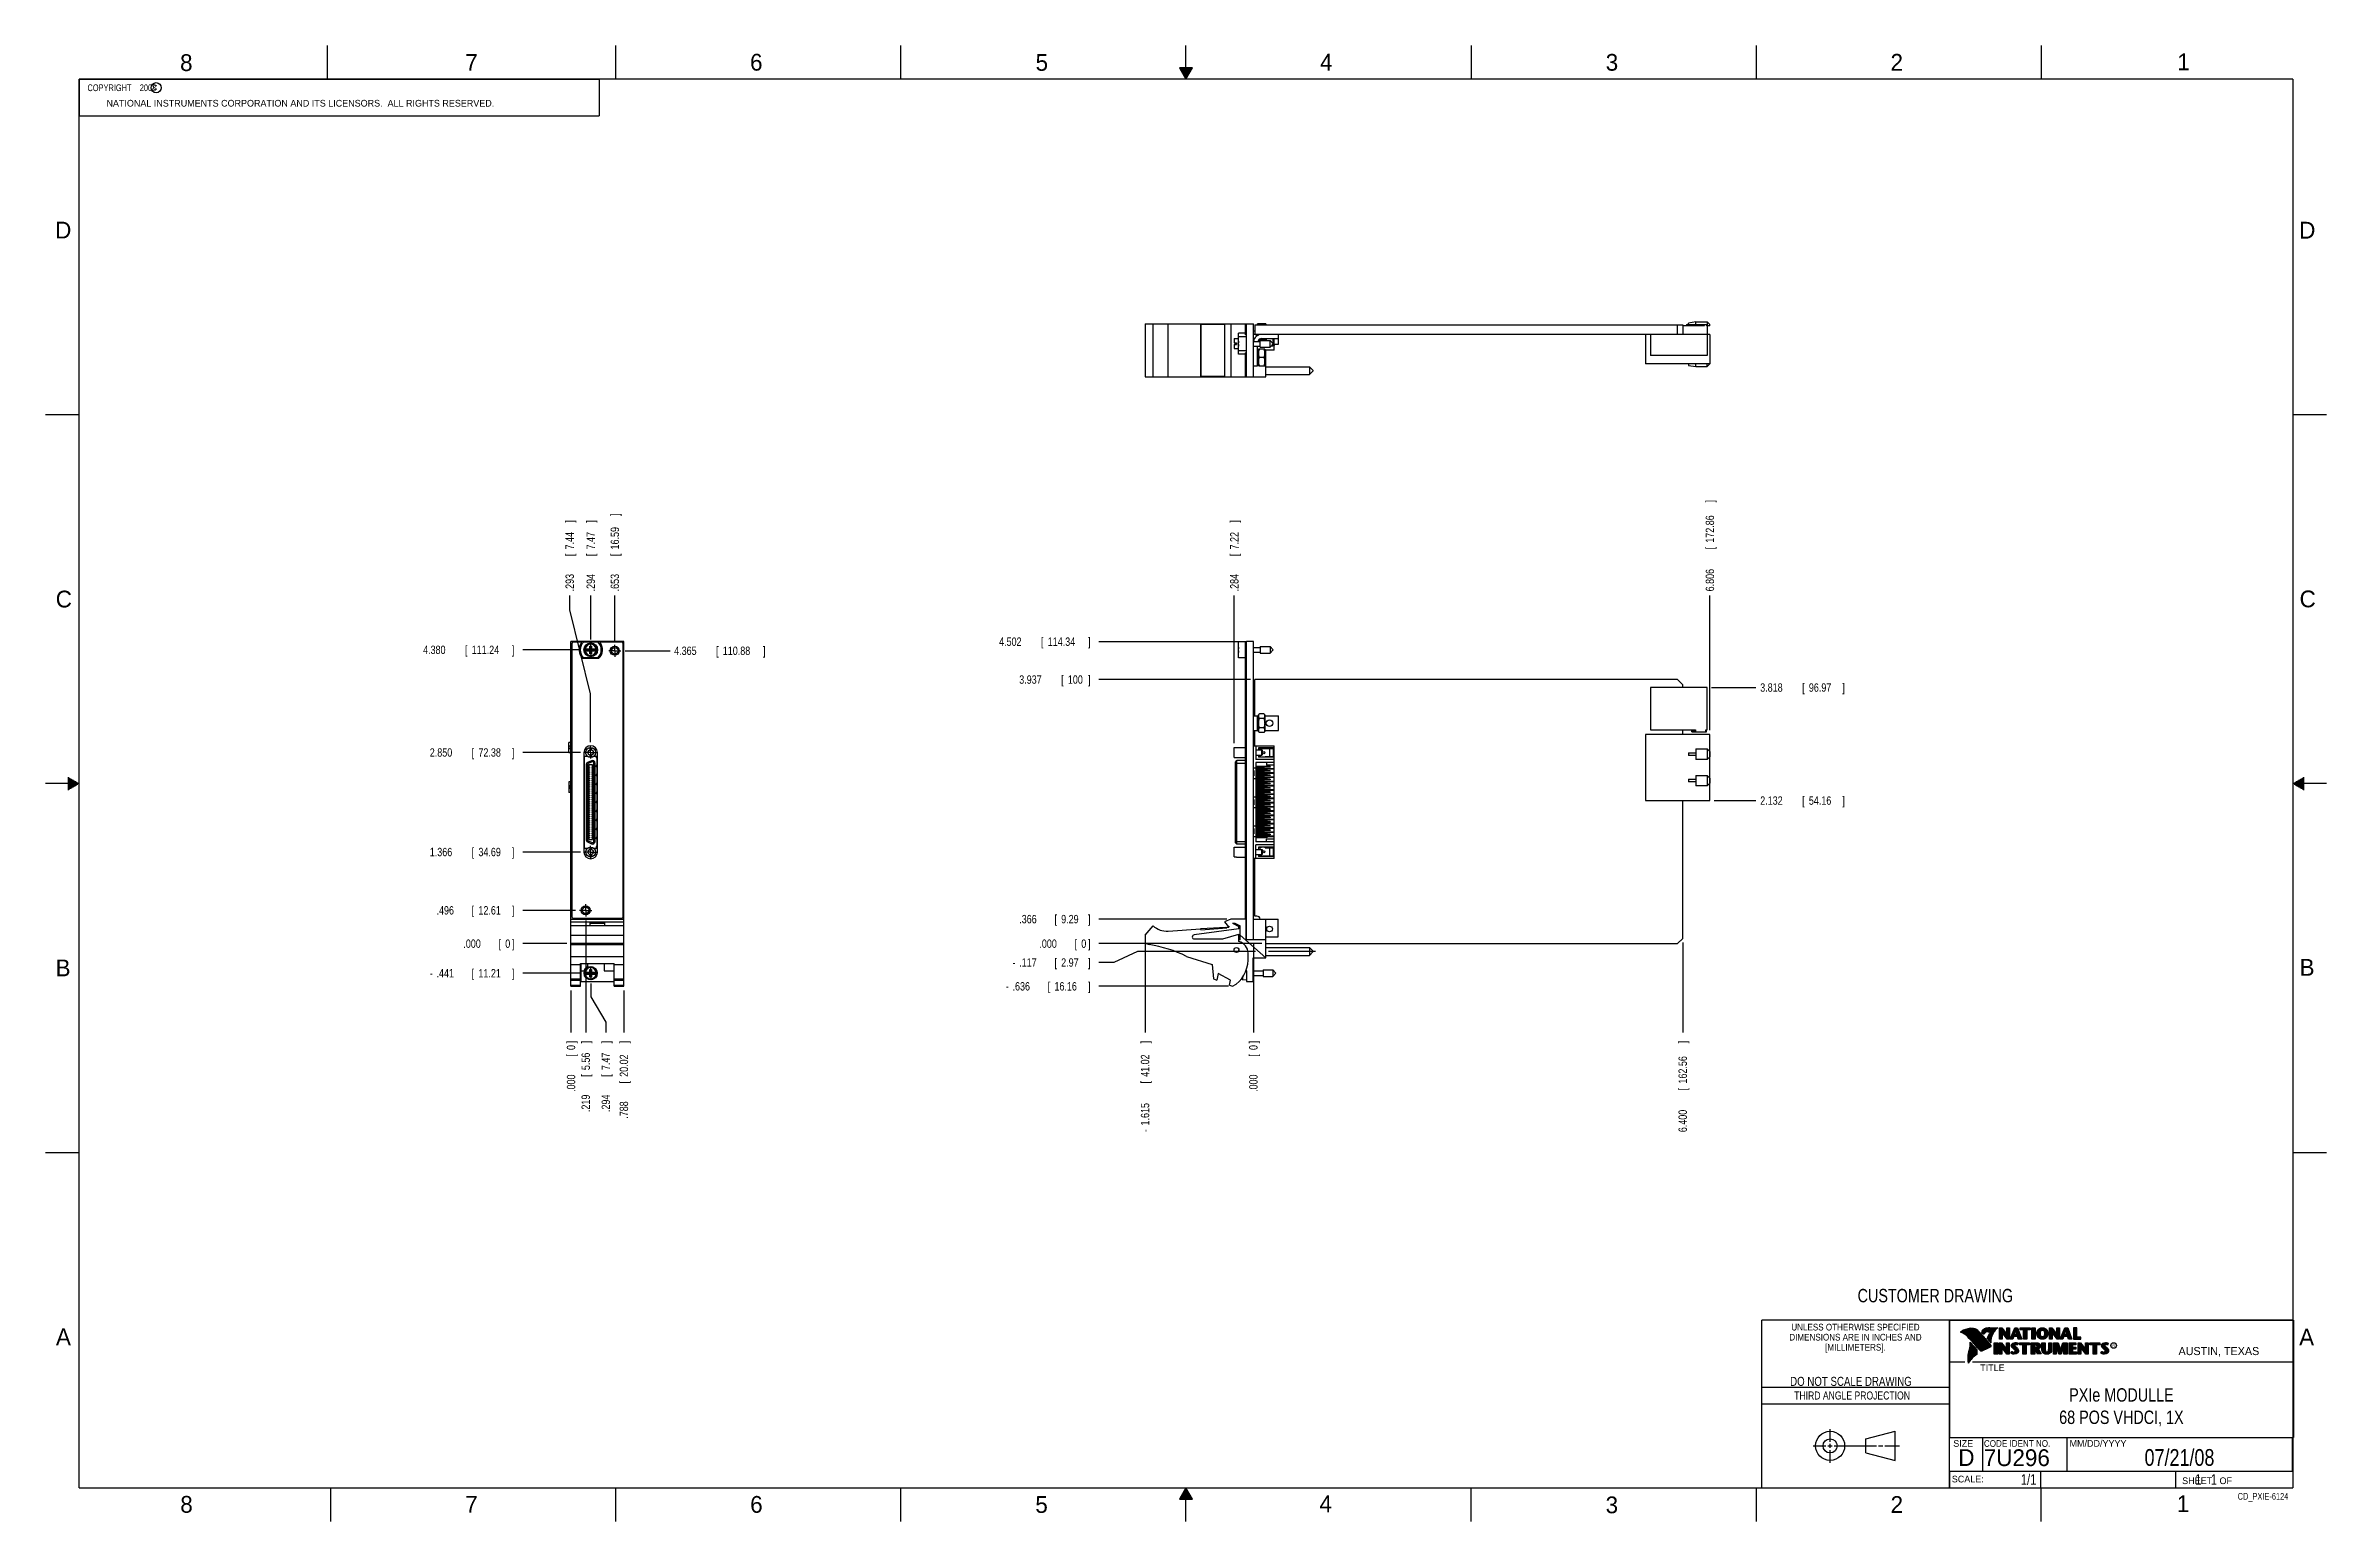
# Model space of a CAD drawing. Header units: inches. Extents: x 0 to 34, y 0 to 22.
import ezdxf
from ezdxf.enums import TextEntityAlignment as Align

# ---------------------------------------------------------------- set-up
doc = ezdxf.new("R2010")
doc.units = ezdxf.units.IN
doc.header["$LTSCALE"] = 1.87
doc.header["$MEASUREMENT"] = 0
doc.linetypes.add('CENTER', pattern=[0.6, 0.375, -0.075, 0.075, -0.075])
doc.layers.get('0').update_dxf_attribs({"linetype": 'CONTINUOUS'})
for name, color, linetype in [('DEFAULT_1', 7, 'CENTER'), ('DETAIL', 7, 'CONTINUOUS'), ('DIMENSIONS', 7, 'CONTINUOUS')]:
    doc.layers.add(name, color=color, linetype=linetype)
doc.styles.get("Standard").update_dxf_attribs({"font": 'txt', "width": 0.8})
doc.dimstyles.new('DIMSTYLE_1', dxfattribs={"dimtxt": 0.125, "dimasz": 0.1875, "dimexe": 0.18, "dimexo": 0.0625, "dimgap": 0.09, "dimtad": 0, "dimtih": 1, "dimtoh": 1, "dimdec": 3, "dimzin": 4, "dimdsep": 46, "dimtxsty": 'STANDARD', "dimblk": '_FILLED', "dimblk1": '_FILLED', "dimblk2": '_FILLED', "dimcen": 0.09, "dimadec": 0, "dimazin": 0, "dimtp": 0.01, "dimtm": 0.01, "dimtfac": 1, "dimtdec": 3, "dimtofl": 0, "dimtmove": 0, "dimatfit": 3, "dimldrblk": '_FILLED', "dimfxl": 1, "dimtolj": 1, "dimtzin": 4, "dimarcsym": 0})

msp = doc.modelspace()

# ---------------------------------------------------------------- texts
at = {"color": 2, "linetype": 'CONTINUOUS'}
for s, height, p in [('8', 0.25, (2.0046, 21.6213)), ('7', 0.25, (6.2556, 21.6243)), ('6', 0.25, (10.5012, 21.6272)), ('5', 0.25, (14.7577, 21.6247)), ('4', 0.25, (18.9977, 21.6277)), ('3', 0.25, (23.257, 21.6259)), ('2', 0.25, (27.5025, 21.6262)), ('1', 0.25, (31.7781, 21.6326)), ('NATIONAL INSTRUMENTS CORPORATION AND ITS LICENSORS.  ALL RIGHTS RESERVED.', 0.1, (0.9071, 21.0911)), ('c', 0.1, (1.599, 21.3388)), ('D', 0.25, (0.1424, 19.125)), ('D', 0.25, (33.5947, 19.1236)), ('C', 0.25, (0.1508, 13.6246)), ('C', 0.25, (33.6004, 13.6267)), ('B', 0.25, (0.1484, 8.1257)), ('B', 0.25, (33.6006, 8.1345)), ('A', 0.25, (0.1541, 2.6261)), ('A', 0.25, (33.5939, 2.6228)), ('R', 0.042, (30.8076, 2.5994)), ('AUSTIN, TEXAS', 0.12, (31.7957, 2.479)), ('TITLE', 0.1, (28.8397, 2.2397)), ('SIZE', 0.1, (28.4379, 1.1118)), ('MM/DD/YYYY', 0.1, (30.1721, 1.1121)), ('SCALE:', 0.1, (28.4164, 0.5806)), ('8', 0.25, (2.0074, 0.1291)), ('7', 0.25, (6.2553, 0.1287)), ('6', 0.25, (10.5033, 0.1284)), ('5', 0.25, (14.754, 0.1262)), ('4', 0.25, (18.9884, 0.1369)), ('3', 0.25, (23.2555, 0.121)), ('2', 0.25, (27.5035, 0.1263)), ('1', 0.25, (31.7706, 0.139)), ('SHEET   OF', 0.1, (31.8499, 0.5557))]:
    msp.add_text(s, height=height, dxfattribs=at).set_placement(p)
for s, height, width, p in [('DIMENSIONS ARE IN INCHES AND', 0.1, 0.9, (26.9799, 2.6959)), ('UNLESS OTHERWISE SPECIFIED', 0.1, 0.9, (26.9799, 2.8459)), ('[MILLIMETERS].', 0.1, 0.9, (26.9799, 2.5459)), ('THIRD ANGLE PROJECTION', 0.12, 0.8, (26.9296, 1.8168))]:
    msp.add_text(s, height=height, dxfattribs=dict(at, width=width)).set_placement(p, align=Align.CENTER)
at = {"color": 7, "linetype": 'CONTINUOUS', "width": 0.8}
for s, height, p in [('DO NOT SCALE DRAWING', 0.135, (26.9127, 2.0199)), ('07/21/08', 0.25, (31.81, 0.828))]:
    msp.add_text(s, height=height, dxfattribs=at).set_placement(p, align=Align.CENTER)
at = {"color": 7, "linetype": 'CONTINUOUS'}
for s, p in [('D  ', (28.5128, 0.8264)), ('7U296', (28.8928, 0.8245))]:
    msp.add_text(s, height=0.25, dxfattribs=at).set_placement(p)
at = {"color": 2, "linetype": 'CONTINUOUS', "width": 0.9}
msp.add_text('CODE IDENT NO.', height=0.1, dxfattribs=at).set_placement((28.8949, 1.1115))
at = {"color": 7, "linetype": 'CONTINUOUS', "width": 0.8}
msp.add_text('1/1', height=0.15625, dxfattribs=at).set_placement((29.677, 0.5469), align=Align.RIGHT)
at = {"color": 2, "linetype": 'CONTINUOUS', "width": 0.8}
msp.add_text('CD_PXIE-6124', height=0.1, dxfattribs=at).set_placement((33.4328, 0.3236), align=Align.RIGHT)
at = {"color": 2, "linetype": 'CONTINUOUS', "insert": (0.5625, 21.4219), "char_height": 0.1, "width": 1.52, "attachment_point": 1}
msp.add_mtext('  COPYRIGHT    2008', dxfattribs=at)
at = {"color": 7, "linetype": 'CONTINUOUS'}
for s, insert, char_height, width, attachment_point in [('PXIe MODULLE\\P68 POS VHDCI, 1X', (30.9443, 1.9853), 0.2, 2.56, 2), ('     1   1', (31.8125, 0.7031), 0.15625, 1.25, 1)]:
    msp.add_mtext(s, dxfattribs=dict(at, insert=insert, char_height=char_height, width=width, attachment_point=attachment_point))
at = {"layer": 'DETAIL', "color": 2, "linetype": 'CONTINUOUS', "width": 0.8}
msp.add_text('CUSTOMER DRAWING', height=0.2, dxfattribs=at).set_placement((27.0118, 3.2657))

# ---------------------------------------------------------------- blocks, each defined once
blk = doc.blocks.new('*D0')
at = {"layer": 'DIMENSIONS', "color": 2, "linetype": 'CONTINUOUS'}
blk.add_line((17.962, 12.55), (15.702, 12.55), dxfattribs=at)
at = {"layer": 'DIMENSIONS', "color": 2, "linetype": 'CONTINUOUS', "width": 0.8}
for s, p in [('3.937', (14.514, 12.487)), ('[', (15.139, 12.487)), ('100', (15.239, 12.487)), (']', (15.539, 12.487))]:
    blk.add_text(s, height=0.125, dxfattribs=at).set_placement(p)
blk = doc.blocks.new('_FILLED')
at = {"color": 0, "linetype": 'BYBLOCK'}
blk.add_solid([(0, 0), (-1, 0.17), (-1, -0.17)], dxfattribs=at)
blk = doc.blocks.new('*D1')
at = {"layer": 'DIMENSIONS', "color": 2, "linetype": 'CONTINUOUS'}
blk.add_line((18.128, 8.613), (15.702, 8.613), dxfattribs=at)
at = {"layer": 'DIMENSIONS', "color": 2, "linetype": 'CONTINUOUS', "width": 0.8}
for s, p in [('.000', (14.814, 8.55)), ('[', (15.339, 8.55)), ('0', (15.439, 8.55)), (']', (15.539, 8.55))]:
    blk.add_text(s, height=0.125, dxfattribs=at).set_placement(p)
blk = doc.blocks.new('*D2')
at = {"layer": 'DIMENSIONS', "color": 2, "linetype": 'CONTINUOUS'}
blk.add_line((24.404, 8.629), (24.404, 7.289), dxfattribs=at)
at = {"layer": 'DIMENSIONS', "color": 2, "linetype": 'CONTINUOUS', "width": 0.8}
for s, p in [(']', (24.467, 7.127)), ('162.56', (24.467, 6.527)), ('[', (24.467, 6.427)), ('6.400', (24.467, 5.802))]:
    blk.add_text(s, height=0.125, rotation=90, dxfattribs=at).set_placement(p)
blk = doc.blocks.new('*D3')
at = {"layer": 'DIMENSIONS', "color": 2, "linetype": 'CONTINUOUS'}
blk.add_line((18.004, 8.609), (18.004, 7.289), dxfattribs=at)
at = {"layer": 'DIMENSIONS', "color": 2, "linetype": 'CONTINUOUS', "width": 0.8}
for s, p in [(']', (18.067, 7.127)), ('[', (18.067, 6.927)), ('0', (18.067, 7.027)), ('.000', (18.067, 6.402))]:
    blk.add_text(s, height=0.125, rotation=90, dxfattribs=at).set_placement(p)
blk = doc.blocks.new('*D4')
at = {"layer": 'DIMENSIONS', "color": 2, "linetype": 'CONTINUOUS'}
for p, q in [((15.924, 8.332), (15.702, 8.332)), ((16.277, 8.496), (15.924, 8.332)), ((18.038, 8.496), (16.277, 8.496))]:
    blk.add_line(p, q, dxfattribs=at)
at = {"layer": 'DIMENSIONS', "color": 2, "linetype": 'CONTINUOUS', "width": 0.8}
for s, p in [('-', (14.414, 8.269)), ('.117', (14.514, 8.269)), ('[', (15.039, 8.269)), ('2.97', (15.139, 8.269)), (']', (15.539, 8.269))]:
    blk.add_text(s, height=0.125, dxfattribs=at).set_placement(p)
blk = doc.blocks.new('*D5')
at = {"layer": 'DIMENSIONS', "color": 2, "linetype": 'CONTINUOUS'}
blk.add_line((17.633, 7.977), (15.702, 7.977), dxfattribs=at)
at = {"layer": 'DIMENSIONS', "color": 2, "linetype": 'CONTINUOUS', "width": 0.8}
for s, p in [('-', (14.314, 7.914)), ('.636', (14.414, 7.914)), ('[', (14.939, 7.914)), ('16.16', (15.039, 7.914)), (']', (15.539, 7.914))]:
    blk.add_text(s, height=0.125, dxfattribs=at).set_placement(p)
blk = doc.blocks.new('*D6')
at = {"layer": 'DIMENSIONS', "color": 2, "linetype": 'CONTINUOUS'}
blk.add_line((17.607, 8.979), (15.702, 8.979), dxfattribs=at)
at = {"layer": 'DIMENSIONS', "color": 2, "linetype": 'CONTINUOUS', "width": 0.8}
for s, p in [('.366', (14.514, 8.916)), ('[', (15.039, 8.916)), ('9.29', (15.139, 8.916)), (']', (15.539, 8.916))]:
    blk.add_text(s, height=0.125, dxfattribs=at).set_placement(p)
blk = doc.blocks.new('*D7')
at = {"layer": 'DIMENSIONS', "color": 2, "linetype": 'CONTINUOUS'}
blk.add_line((17.842, 13.114), (15.702, 13.114), dxfattribs=at)
at = {"layer": 'DIMENSIONS', "color": 2, "linetype": 'CONTINUOUS', "width": 0.8}
for s, p in [('4.502', (14.214, 13.052)), ('[', (14.839, 13.052)), ('114.34', (14.939, 13.052)), (']', (15.539, 13.052))]:
    blk.add_text(s, height=0.125, dxfattribs=at).set_placement(p)
blk = doc.blocks.new('*D8')
at = {"layer": 'DIMENSIONS', "color": 2, "linetype": 'CONTINUOUS'}
blk.add_line((24.833, 12.43), (25.497, 12.43), dxfattribs=at)
at = {"layer": 'DIMENSIONS', "color": 2, "linetype": 'CONTINUOUS', "width": 0.8}
for s, p in [('3.818', (25.56, 12.368)), ('[', (26.185, 12.368)), ('96.97', (26.285, 12.368)), (']', (26.785, 12.368))]:
    blk.add_text(s, height=0.125, dxfattribs=at).set_placement(p)
blk = doc.blocks.new('*D9')
at = {"layer": 'DIMENSIONS', "color": 2, "linetype": 'CONTINUOUS'}
blk.add_line((24.872, 10.745), (25.497, 10.745), dxfattribs=at)
at = {"layer": 'DIMENSIONS', "color": 2, "linetype": 'CONTINUOUS', "width": 0.8}
for s, p in [('2.132', (25.56, 10.683)), ('[', (26.185, 10.683)), ('54.16', (26.285, 10.683)), (']', (26.785, 10.683))]:
    blk.add_text(s, height=0.125, dxfattribs=at).set_placement(p)
blk = doc.blocks.new('*D10')
at = {"layer": 'DIMENSIONS', "color": 2, "linetype": 'CONTINUOUS'}
blk.add_line((16.389, 8.556), (16.389, 7.289), dxfattribs=at)
at = {"layer": 'DIMENSIONS', "color": 2, "linetype": 'CONTINUOUS', "width": 0.8}
for s, p in [(']', (16.452, 7.127)), ('41.02', (16.452, 6.627)), ('[', (16.452, 6.527)), ('1.615', (16.452, 5.902)), ('-', (16.452, 5.802))]:
    blk.add_text(s, height=0.125, rotation=90, dxfattribs=at).set_placement(p)
blk = doc.blocks.new('*D11')
at = {"layer": 'DIMENSIONS', "color": 2, "linetype": 'CONTINUOUS'}
blk.add_line((16.389, 8.676), (16.389, 7.289), dxfattribs=at)
at = {"layer": 'DIMENSIONS', "color": 2, "linetype": 'CONTINUOUS', "width": 0.8}
for s, p in [(']', (16.452, 7.127)), ('41.02', (16.452, 6.627)), ('[', (16.452, 6.527)), ('1.615', (16.452, 5.902)), ('-', (16.452, 5.802))]:
    blk.add_text(s, height=0.125, rotation=90, dxfattribs=at).set_placement(p)
blk = doc.blocks.new('*D12')
at = {"layer": 'DIMENSIONS', "color": 2, "linetype": 'CONTINUOUS'}
blk.add_line((17.72, 11.599), (17.72, 13.802), dxfattribs=at)
at = {"layer": 'DIMENSIONS', "color": 2, "linetype": 'CONTINUOUS', "width": 0.8}
for s, p in [(']', (17.783, 14.889)), ('7.22', (17.783, 14.489)), ('[', (17.783, 14.389)), ('.284', (17.783, 13.864))]:
    blk.add_text(s, height=0.125, rotation=90, dxfattribs=at).set_placement(p)
blk = doc.blocks.new('*D13')
at = {"layer": 'DIMENSIONS', "color": 2, "linetype": 'CONTINUOUS'}
blk.add_line((24.81, 11.794), (24.81, 13.802), dxfattribs=at)
at = {"layer": 'DIMENSIONS', "color": 2, "linetype": 'CONTINUOUS', "width": 0.8}
for s, p in [(']', (24.872, 15.189)), ('172.86', (24.872, 14.589)), ('[', (24.872, 14.489)), ('6.806', (24.872, 13.864))]:
    blk.add_text(s, height=0.125, rotation=90, dxfattribs=at).set_placement(p)
blk = doc.blocks.new('*D14')
at = {"layer": 'DIMENSIONS', "color": 2, "linetype": 'CONTINUOUS'}
blk.add_line((7.973, 8.172), (7.115, 8.172), dxfattribs=at)
at = {"layer": 'DIMENSIONS', "color": 2, "linetype": 'CONTINUOUS', "width": 0.8}
for s, p in [('-', (5.727, 8.109)), ('.441', (5.827, 8.109)), ('[', (6.352, 8.109)), ('11.21', (6.452, 8.109)), (']', (6.952, 8.109))]:
    blk.add_text(s, height=0.125, dxfattribs=at).set_placement(p)
blk = doc.blocks.new('*D15')
at = {"layer": 'DIMENSIONS', "color": 2, "linetype": 'CONTINUOUS'}
blk.add_line((8.62, 7.914), (8.62, 7.289), dxfattribs=at)
at = {"layer": 'DIMENSIONS', "color": 2, "linetype": 'CONTINUOUS', "width": 0.8}
for s, p in [(']', (8.683, 7.127)), ('20.02', (8.683, 6.627)), ('[', (8.683, 6.527)), ('.788', (8.683, 6.002))]:
    blk.add_text(s, height=0.125, rotation=90, dxfattribs=at).set_placement(p)
blk = doc.blocks.new('*D16')
at = {"layer": 'DIMENSIONS', "color": 2, "linetype": 'CONTINUOUS'}
blk.add_line((7.832, 7.914), (7.832, 7.289), dxfattribs=at)
at = {"layer": 'DIMENSIONS', "color": 2, "linetype": 'CONTINUOUS', "width": 0.8}
for s, p in [(']', (7.895, 7.127)), ('[', (7.895, 6.927)), ('0', (7.895, 7.027)), ('.000', (7.895, 6.402))]:
    blk.add_text(s, height=0.125, rotation=90, dxfattribs=at).set_placement(p)
blk = doc.blocks.new('*D17')
at = {"layer": 'DIMENSIONS', "color": 2, "linetype": 'CONTINUOUS'}
blk.add_line((7.77, 8.613), (7.115, 8.613), dxfattribs=at)
at = {"layer": 'DIMENSIONS', "color": 2, "linetype": 'CONTINUOUS', "width": 0.8}
for s, p in [('.000', (6.227, 8.55)), ('[', (6.752, 8.55)), ('0', (6.852, 8.55)), (']', (6.952, 8.55))]:
    blk.add_text(s, height=0.125, dxfattribs=at).set_placement(p)
blk = doc.blocks.new('*D18')
at = {"layer": 'DIMENSIONS', "color": 2, "linetype": 'CONTINUOUS'}
for p, q in [((8.126, 8.019), (8.126, 7.819)), ((8.126, 7.819), (8.352, 7.44)), ((8.352, 7.44), (8.352, 7.289))]:
    blk.add_line(p, q, dxfattribs=at)
at = {"layer": 'DIMENSIONS', "color": 2, "linetype": 'CONTINUOUS', "width": 0.8}
for s, p in [(']', (8.414, 7.127)), ('7.47', (8.414, 6.727)), ('[', (8.414, 6.627)), ('.294', (8.414, 6.102))]:
    blk.add_text(s, height=0.125, rotation=90, dxfattribs=at).set_placement(p)
blk = doc.blocks.new('*D19')
at = {"layer": 'DIMENSIONS', "color": 2, "linetype": 'CONTINUOUS'}
blk.add_line((7.898, 9.109), (7.115, 9.109), dxfattribs=at)
at = {"layer": 'DIMENSIONS', "color": 2, "linetype": 'CONTINUOUS', "width": 0.8}
for s, p in [('.496', (5.827, 9.047)), ('[', (6.352, 9.047)), ('12.61', (6.452, 9.047)), (']', (6.952, 9.047))]:
    blk.add_text(s, height=0.125, dxfattribs=at).set_placement(p)
blk = doc.blocks.new('*D20')
at = {"layer": 'DIMENSIONS', "color": 2, "linetype": 'CONTINUOUS'}
blk.add_line((7.972, 9.978), (7.115, 9.978), dxfattribs=at)
at = {"layer": 'DIMENSIONS', "color": 2, "linetype": 'CONTINUOUS', "width": 0.8}
for s, p in [('1.366', (5.727, 9.916)), ('[', (6.352, 9.916)), ('34.69', (6.452, 9.916)), (']', (6.952, 9.916))]:
    blk.add_text(s, height=0.125, dxfattribs=at).set_placement(p)
blk = doc.blocks.new('*D21')
at = {"layer": 'DIMENSIONS', "color": 2, "linetype": 'CONTINUOUS'}
blk.add_line((7.972, 11.462), (7.115, 11.462), dxfattribs=at)
at = {"layer": 'DIMENSIONS', "color": 2, "linetype": 'CONTINUOUS', "width": 0.8}
for s, p in [('2.850', (5.727, 11.4)), ('[', (6.352, 11.4)), ('72.38', (6.452, 11.4)), (']', (6.952, 11.4))]:
    blk.add_text(s, height=0.125, dxfattribs=at).set_placement(p)
blk = doc.blocks.new('*D22')
at = {"layer": 'DIMENSIONS', "color": 2, "linetype": 'CONTINUOUS'}
blk.add_line((7.973, 12.992), (7.115, 12.992), dxfattribs=at)
at = {"layer": 'DIMENSIONS', "color": 2, "linetype": 'CONTINUOUS', "width": 0.8}
for s, p in [('4.380', (5.627, 12.93)), ('[', (6.252, 12.93)), ('111.24', (6.352, 12.93)), (']', (6.952, 12.93))]:
    blk.add_text(s, height=0.125, dxfattribs=at).set_placement(p)
blk = doc.blocks.new('*D23')
at = {"layer": 'DIMENSIONS', "color": 2, "linetype": 'CONTINUOUS'}
blk.add_line((8.638, 12.978), (9.308, 12.978), dxfattribs=at)
at = {"layer": 'DIMENSIONS', "color": 2, "linetype": 'CONTINUOUS', "width": 0.8}
for s, p in [('4.365', (9.37, 12.916)), ('[', (9.995, 12.916)), ('110.88', (10.095, 12.916)), (']', (10.695, 12.916))]:
    blk.add_text(s, height=0.125, dxfattribs=at).set_placement(p)
blk = doc.blocks.new('*D24')
at = {"layer": 'DIMENSIONS', "color": 2, "linetype": 'CONTINUOUS'}
blk.add_line((8.126, 13.145), (8.126, 13.802), dxfattribs=at)
at = {"layer": 'DIMENSIONS', "color": 2, "linetype": 'CONTINUOUS', "width": 0.8}
for s, p in [(']', (8.189, 14.889)), ('7.47', (8.189, 14.489)), ('[', (8.189, 14.389)), ('.294', (8.189, 13.864))]:
    blk.add_text(s, height=0.125, rotation=90, dxfattribs=at).set_placement(p)
blk = doc.blocks.new('*D25')
at = {"layer": 'DIMENSIONS', "color": 2, "linetype": 'CONTINUOUS'}
blk.add_line((8.485, 13.131), (8.485, 13.802), dxfattribs=at)
at = {"layer": 'DIMENSIONS', "color": 2, "linetype": 'CONTINUOUS', "width": 0.8}
for s, p in [(']', (8.548, 14.989)), ('16.59', (8.548, 14.489)), ('[', (8.548, 14.389)), ('.653', (8.548, 13.864))]:
    blk.add_text(s, height=0.125, rotation=90, dxfattribs=at).set_placement(p)
blk = doc.blocks.new('*D26')
at = {"layer": 'DIMENSIONS', "color": 2, "linetype": 'CONTINUOUS'}
for p, q in [((7.813, 13.59), (7.813, 13.802)), ((8.125, 12.339), (7.813, 13.59)), ((8.125, 11.615), (8.125, 12.339))]:
    blk.add_line(p, q, dxfattribs=at)
at = {"layer": 'DIMENSIONS', "color": 2, "linetype": 'CONTINUOUS', "width": 0.8}
for s, p in [(']', (7.875, 14.889)), ('7.44', (7.875, 14.489)), ('[', (7.875, 14.389)), ('.293', (7.875, 13.864))]:
    blk.add_text(s, height=0.125, rotation=90, dxfattribs=at).set_placement(p)
blk = doc.blocks.new('*D27')
at = {"layer": 'DIMENSIONS', "color": 2, "linetype": 'CONTINUOUS'}
blk.add_line((8.051, 8.957), (8.051, 7.289), dxfattribs=at)
at = {"layer": 'DIMENSIONS', "color": 2, "linetype": 'CONTINUOUS', "width": 0.8}
for s, p in [(']', (8.114, 7.127)), ('5.56', (8.114, 6.727)), ('[', (8.114, 6.627)), ('.219', (8.114, 6.102))]:
    blk.add_text(s, height=0.125, rotation=90, dxfattribs=at).set_placement(p)

# ---------------------------------------------------------------- dimensions: what is measured, and where the dimension line sits
at = {"layer": 'DIMENSIONS', "color": 2, "linetype": 'CONTINUOUS'}
for feature_location, offset, dtype, origin, picture, middle in [((8.485, 13.1308), (0, 0.6712), 1, (7.832, 13.0683), '*D25', (8.485, 14.477)), ((24.8099, 11.794), (0, 2.008), 1, (18.0043, 11.7315), '*D13', (24.8099, 14.577)), ((8.1248475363, 11.6150435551), (-0.311929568, 2.18692), 0, (7.8320475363, 11.5525435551), '*D26', (7.8129179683, 14.4269635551)), ((8.126, 13.1451), (0, 0.6569), 1, (7.832, 13.0826), '*D24', (8.126, 14.427)), ((17.72, 11.5986), (0, 2.2033), 1, (18.0043, 11.5361), '*D12', (17.72, 14.427)), ((7.9734, 12.9925), (-0.8589, 0), 0, (8.0359, 8.6129), '*D22', (6.3395, 12.9925)), ((8.6376, 12.9782), (0.6699, 0), 0, (8.5751, 8.6129), '*D23', (10.0825, 12.9782)), ((17.8418, 13.1145), (-2.14, 0), 0, (17.9043, 8.6128), '*D7', (14.9268, 13.1145)), ((17.9618, 12.5498), (-2.26, 0), 0, (18.1903, 8.6128), '*D0', (15.0768, 12.5498)), ((24.83299, 12.43034), (0.66437, 0), 0, (24.77049, 8.61281), '*D8', (26.22236, 12.43034)), ((7.97225, 11.46244), (-0.85774, 0), 0, (8.03475, 8.61285), '*D21', (6.38951, 11.46244)), ((24.87236, 10.74526), (0.625, 0), 0, (24.80986, 8.61281), '*D9', (26.22236, 10.74526)), ((7.97225, 9.97844), (-0.85774, 0), 0, (8.03475, 8.61285), '*D20', (6.38951, 9.97844)), ((7.8984, 9.1092), (-0.7839, 0), 0, (7.9609, 8.6129), '*D19', (6.4395, 9.1092)), ((8.051, 8.9566), (0, -1.6675), 1, (7.832, 9.0191), '*D27', (8.051, 6.6641)), ((17.6068, 8.9786), (-1.905, 0), 0, (17.6693, 8.6128), '*D6', (15.0768, 8.9786)), ((7.7695475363, 8.6128535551), (-0.6550422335, 0), 0, (7.8320475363, 8.6128535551), '*D17', (6.6395053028, 8.6128535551)), ((18.1277887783, 8.6128135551), (-2.426, 0), 0, (18.1902887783, 8.6128135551), '*D1', (15.2267887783, 8.6128135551)), ((18.0042887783, 8.6089635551), (0, -1.31991), 1, (18.0042887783, 8.6714635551), '*D3', (18.0042887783, 6.8140535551)), ((24.4043, 8.6293), (0, -1.3403), 1, (18.0043, 8.6715), '*D2', (24.4043, 6.5141)), ((7.8320475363, 7.9140535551), (0, -0.625), 1, (7.8320475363, 7.9765535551), '*D16', (7.8320475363, 6.8140535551)), ((8.1260475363, 8.0189535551), (0.2259432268, -0.7299), 0, (7.8320475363, 8.0814535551), '*D18', (8.3519907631, 6.6640535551)), ((8.62, 7.9141), (0, -0.625), 1, (7.832, 7.9766), '*D15', (8.62, 6.6141))]:
    dim = msp.add_ordinate_dim(feature_location=feature_location, offset=offset, dtype=dtype, origin=origin, dimstyle='DIMSTYLE_1', dxfattribs=at)
    dim.commit()
    dim.dimension.update_dxf_attribs({"geometry": picture, "text_midpoint": middle})
for feature_location, offset, dtype, origin, picture, middle in [((7.9734, 8.1716), (-0.8589, 0), 0, (7.832, 8.6129), '*D14', (6.3895, 8.1716)), ((17.6328, 7.9766), (-1.931, 0), 0, (17.6953, 8.6128), '*D5', (14.9768, 7.9766)), ((18.0378, 8.4959), (-2.336, -0.1639), 0, (18.1003, 8.6128), '*D4', (15.0268, 8.332)), ((16.3893, 8.6761), (0, -1.387), 1, (18.0043, 8.7386), '*D11', (16.3893, 6.5141)), ((16.3893, 8.5561), (0, -1.267), 1, (18.0043, 8.6186), '*D10', (16.3893, 6.5141))]:
    dim = msp.add_ordinate_dim(feature_location=feature_location, offset=offset, dtype=dtype, origin=origin, text='-<>', dimstyle='DIMSTYLE_1', dxfattribs=at)
    dim.commit()
    dim.dimension.update_dxf_attribs({"geometry": picture, "text_midpoint": middle})

# ---------------------------------------------------------------- linework, layer by layer
at = {"color": 2, "linetype": 'CONTINUOUS'}
for p, q in [((4.2, 21.5), (4.2, 22)), ((8.5, 21.5), (8.5, 22)), ((12.75, 21.5), (12.75, 22)), ((17, 21.5), (17, 22)), ((21.25, 22), (21.25, 21.5)), ((25.5, 22), (25.5, 21.5)), ((29.75, 22), (29.75, 21.5)), ((0.5, 21.5), (8.25, 21.5)), ((0.5, 21.5), (0.5, 20.9531)), ((8.25, 21.5), (8.25, 20.9531)), ((16.902, 21.6697), (17, 21.5)), ((17.098, 21.6697), (16.902, 21.6697)), ((16.9076, 21.66), (17.0924, 21.66)), ((16.9134, 21.65), (17.0866, 21.65)), ((16.9192, 21.64), (17.0808, 21.64)), ((16.925, 21.63), (17.0751, 21.63)), ((16.9307, 21.62), (17.0693, 21.62)), ((16.9365, 21.61), (17.0635, 21.61)), ((16.9423, 21.6), (17.0578, 21.6)), ((16.9481, 21.59), (17.052, 21.59)), ((16.9538, 21.58), (17.0462, 21.58)), ((16.9596, 21.57), (17.0404, 21.57)), ((16.9654, 21.56), (17.0347, 21.56)), ((16.9712, 21.55), (17.0289, 21.55)), ((16.9769, 21.54), (17.0231, 21.54)), ((16.9827, 21.53), (17.0173, 21.53)), ((16.9885, 21.52), (17.0116, 21.52)), ((16.9942, 21.51), (17.0058, 21.51)), ((17, 21.5), (17.098, 21.6697)), ((0.5, 20.9531), (8.25, 20.9531)), ((0, 16.5), (0.5, 16.5)), ((33.5, 16.5), (34, 16.5)), ((0.5, 11), (0, 11)), ((0.3303, 11.09), (0.3441, 11.09)), ((0.3303, 11.08), (0.3614, 11.08)), ((0.3303, 11.07), (0.3788, 11.07)), ((0.3303, 11.06), (0.3961, 11.06)), ((0.3303, 11.05), (0.4134, 11.05)), ((0.3303, 11.04), (0.4307, 11.04)), ((0.3303, 11.03), (0.448, 11.03)), ((0.3303, 11.02), (0.4654, 11.02)), ((0.3303, 11.01), (0.4827, 11.01)), ((0.3303, 10.99), (0.4827, 10.99)), ((0.3303, 10.98), (0.4654, 10.98)), ((0.3303, 10.97), (0.448, 10.97)), ((0.3303, 10.96), (0.4307, 10.96)), ((0.3303, 10.95), (0.4134, 10.95)), ((0.3303, 10.94), (0.3961, 10.94)), ((0.3303, 10.93), (0.3788, 10.93)), ((0.3303, 10.92), (0.3614, 10.92)), ((0.3303, 10.91), (0.3441, 10.91)), ((34, 11), (33.5, 11)), ((33.5173, 11.01), (33.6697, 11.01)), ((33.5173, 10.99), (33.6697, 10.99)), ((33.5347, 11.02), (33.6697, 11.02)), ((33.5347, 10.98), (33.6697, 10.98)), ((33.552, 11.03), (33.6697, 11.03)), ((33.552, 10.97), (33.6697, 10.97)), ((33.5693, 11.04), (33.6697, 11.04)), ((33.5693, 10.96), (33.6697, 10.96)), ((33.5866, 11.05), (33.6697, 11.05)), ((33.5866, 10.95), (33.6697, 10.95)), ((33.6039, 11.06), (33.6697, 11.06)), ((33.6039, 10.94), (33.6697, 10.94)), ((33.6213, 11.07), (33.6697, 11.07)), ((33.6213, 10.93), (33.6697, 10.93)), ((33.6386, 11.08), (33.6697, 11.08)), ((33.6386, 10.92), (33.6697, 10.92)), ((33.6559, 11.09), (33.6697, 11.09)), ((33.6559, 10.91), (33.6697, 10.91)), ((0, 5.5), (0.5, 5.5)), ((33.5, 5.5), (34, 5.5)), ((28.3793, 3.0003), (33.5093, 3.0003)), ((28.3793, 3.0003), (28.3793, 1.2503)), ((28.556, 2.8217), (28.556, 2.8246)), ((28.5629, 2.8193), (28.5629, 2.8291)), ((28.5698, 2.8166), (28.5698, 2.8333)), ((28.5766, 2.8137), (28.5766, 2.8374)), ((28.5835, 2.8105), (28.5835, 2.8412)), ((28.5904, 2.8071), (28.5904, 2.8449)), ((28.5972, 2.8034), (28.5972, 2.8479)), ((28.6041, 2.7994), (28.6041, 2.8508)), ((28.6109, 2.7952), (28.6109, 2.8535)), ((28.6178, 2.7906), (28.6178, 2.856)), ((28.6247, 2.7856), (28.6247, 2.8584)), ((28.6315, 2.7803), (28.6315, 2.8606)), ((28.6384, 2.7747), (28.6384, 2.8626)), ((28.6453, 2.7685), (28.6453, 2.8645)), ((28.6521, 2.762), (28.6521, 2.8662)), ((28.659, 2.7548), (28.659, 2.8679)), ((28.6659, 2.7474), (28.6659, 2.8695)), ((28.6727, 2.7398), (28.6727, 2.8708)), ((28.6796, 2.7323), (28.6796, 2.8719)), ((28.6865, 2.7247), (28.6865, 2.8727)), ((28.6933, 2.717), (28.6933, 2.8732)), ((28.7002, 2.7092), (28.7002, 2.8734)), ((28.707, 2.7014), (28.707, 2.8733)), ((28.7139, 2.6936), (28.7139, 2.873)), ((28.7208, 2.6856), (28.7208, 2.8724)), ((28.7276, 2.6776), (28.7276, 2.8716)), ((28.7345, 2.6696), (28.7345, 2.8704)), ((28.7414, 2.6615), (28.7414, 2.869)), ((28.7482, 2.6533), (28.7482, 2.8677)), ((28.7551, 2.6452), (28.7551, 2.8659)), ((28.762, 2.6372), (28.762, 2.8638)), ((28.7688, 2.6293), (28.7688, 2.8611)), ((28.7757, 2.6214), (28.7757, 2.858)), ((28.7826, 2.6137), (28.7826, 2.8543)), ((28.7894, 2.606), (28.7894, 2.8501)), ((28.7963, 2.5985), (28.7963, 2.8451)), ((28.8031, 2.591), (28.8031, 2.8394)), ((28.81, 2.5836), (28.81, 2.8328)), ((28.8169, 2.5762), (28.8169, 2.8253)), ((28.8237, 2.569), (28.8237, 2.8181)), ((28.8306, 2.5618), (28.8306, 2.8109)), ((28.8375, 2.5556), (28.8375, 2.8037)), ((28.8443, 2.5505), (28.8443, 2.7965)), ((28.8512, 2.5472), (28.8512, 2.7893)), ((28.8581, 2.5466), (28.8581, 2.782)), ((28.8865, 2.792), (28.8631, 2.8194)), ((28.8649, 2.5483), (28.8649, 2.7748)), ((28.8878, 2.7979), (28.8682, 2.8209)), ((28.8718, 2.8167), (28.8718, 2.8343)), ((28.8718, 2.5513), (28.8718, 2.7675)), ((28.8786, 2.8086), (28.8786, 2.8464)), ((28.8786, 2.5541), (28.8786, 2.7602)), ((28.8855, 2.8005), (28.8855, 2.854)), ((28.8855, 2.557), (28.8855, 2.7523)), ((28.8924, 2.8003), (28.8924, 2.8594)), ((28.8924, 2.5599), (28.8924, 2.744)), ((28.8992, 2.8044), (28.8992, 2.8634)), ((28.8992, 2.5628), (28.8992, 2.7357)), ((28.9061, 2.8094), (28.9061, 2.8668)), ((28.9061, 2.5659), (28.9061, 2.7274)), ((28.913, 2.8153), (28.913, 2.8696)), ((28.9198, 2.8223), (28.9198, 2.8719)), ((28.9267, 2.8275), (28.9267, 2.8737)), ((28.9336, 2.8311), (28.9336, 2.875)), ((28.9404, 2.8335), (28.9404, 2.8759)), ((28.962, 2.7048), (28.9438, 2.7257)), ((28.9473, 2.834), (28.9473, 2.8769)), ((28.9657, 2.7079), (28.9496, 2.7264)), ((28.9542, 2.8327), (28.9542, 2.8778)), ((28.9542, 2.7212), (28.9542, 2.7362)), ((28.961, 2.8306), (28.961, 2.8785)), ((28.961, 2.7133), (28.961, 2.7519)), ((28.9679, 2.8292), (28.9679, 2.8791)), ((28.9679, 2.7053), (28.9679, 2.7699)), ((28.9747, 2.8285), (28.9747, 2.8796)), ((28.9747, 2.697), (28.9747, 2.7823)), ((28.9816, 2.828), (28.9816, 2.88)), ((28.9816, 2.689), (28.9816, 2.7889)), ((28.9844, 2.885), (29.1009, 2.8868)), ((28.9845, 2.8802), (29.0882, 2.8817)), ((28.9885, 2.8278), (28.9885, 2.8802)), ((28.9885, 2.6813), (28.9885, 2.7921)), ((28.9953, 2.8276), (28.9953, 2.8803)), ((28.9953, 2.6998), (28.9953, 2.7939)), ((29.0022, 2.8263), (29.0022, 2.8804)), ((29.0022, 2.7448), (29.0022, 2.795)), ((29.0091, 2.822), (29.0091, 2.8805)), ((29.0091, 2.7642), (29.0091, 2.7954)), ((29.0159, 2.7805), (29.0159, 2.8806)), ((29.0228, 2.7947), (29.0228, 2.8807)), ((29.0297, 2.8073), (29.0297, 2.8808)), ((29.0365, 2.8188), (29.0365, 2.881)), ((29.0434, 2.8293), (29.0434, 2.8811)), ((29.0502, 2.8389), (29.0502, 2.8812)), ((29.0571, 2.8479), (29.0571, 2.8813)), ((29.064, 2.8562), (29.064, 2.8814)), ((29.0708, 2.8641), (29.0708, 2.8815)), ((29.0777, 2.8714), (29.0777, 2.8816)), ((29.1256, 2.8852), (29.1624, 2.8852)), ((29.1256, 2.7166), (29.1256, 2.8852)), ((29.1305, 2.8804), (29.16, 2.8804)), ((29.1305, 2.7215), (29.1305, 2.8804)), ((29.1604, 2.7215), (29.1305, 2.7215)), ((29.1395, 2.7215), (29.1395, 2.8804)), ((29.1462, 2.7215), (29.1462, 2.8804)), ((29.1529, 2.7215), (29.1529, 2.8804)), ((29.1604, 2.8299), (29.1596, 2.8804)), ((29.16, 2.8804), (29.2402, 2.7746)), ((29.2438, 2.7215), (29.1604, 2.8299)), ((29.1604, 2.8299), (29.1604, 2.7215)), ((29.1624, 2.8852), (29.2354, 2.7891)), ((29.2414, 2.7166), (29.1653, 2.8156)), ((29.1653, 2.8156), (29.1653, 2.7166)), ((29.1663, 2.8222), (29.1663, 2.872)), ((29.173, 2.8135), (29.173, 2.8632)), ((29.1798, 2.8048), (29.1798, 2.8543)), ((29.1865, 2.7961), (29.1865, 2.8455)), ((29.1932, 2.7873), (29.1932, 2.8367)), ((29.1999, 2.7786), (29.1999, 2.8278)), ((29.2066, 2.7699), (29.2066, 2.819)), ((29.2133, 2.7612), (29.2133, 2.8101)), ((29.22, 2.7525), (29.22, 2.8013)), ((29.2267, 2.7437), (29.2267, 2.7924)), ((29.2334, 2.735), (29.2334, 2.7836)), ((29.2354, 2.8852), (29.2754, 2.8852)), ((29.2354, 2.7891), (29.2354, 2.8852)), ((29.2402, 2.8804), (29.2705, 2.8804)), ((29.2402, 2.7746), (29.2402, 2.8804)), ((29.2402, 2.7263), (29.2402, 2.7746)), ((29.2705, 2.7215), (29.2438, 2.7215)), ((29.2469, 2.7215), (29.2469, 2.8804)), ((29.2536, 2.7215), (29.2536, 2.8804)), ((29.2603, 2.7215), (29.2603, 2.8804)), ((29.267, 2.7215), (29.267, 2.8804)), ((29.2705, 2.8804), (29.2705, 2.7215)), ((29.2754, 2.8852), (29.2754, 2.7166)), ((29.2853, 2.7167), (29.3541, 2.8851)), ((29.2926, 2.7216), (29.3574, 2.8802)), ((29.3219, 2.7216), (29.2926, 2.7216)), ((29.3006, 2.7216), (29.3006, 2.7411)), ((29.3073, 2.7216), (29.3073, 2.7575)), ((29.314, 2.7216), (29.314, 2.774)), ((29.3207, 2.7216), (29.3207, 2.7904)), ((29.3381, 2.7618), (29.3219, 2.7216)), ((29.3414, 2.7569), (29.3252, 2.7167)), ((29.3274, 2.7353), (29.3274, 2.8068)), ((29.3341, 2.752), (29.3341, 2.8232)), ((29.3968, 2.7618), (29.3381, 2.7618)), ((29.3408, 2.7618), (29.3408, 2.8396)), ((29.3933, 2.7569), (29.3414, 2.7569)), ((29.3434, 2.7787), (29.365, 2.8486)), ((29.3918, 2.7787), (29.3434, 2.7787)), ((29.3475, 2.7921), (29.3475, 2.8561)), ((29.3475, 2.7618), (29.3475, 2.7787)), ((29.35, 2.7836), (29.3686, 2.8438)), ((29.3854, 2.7836), (29.35, 2.7836)), ((29.3541, 2.8851), (29.3967, 2.8851)), ((29.3543, 2.8139), (29.3543, 2.8725)), ((29.3543, 2.7618), (29.3543, 2.7787)), ((29.3574, 2.8802), (29.3933, 2.8802)), ((29.361, 2.8356), (29.361, 2.8802)), ((29.361, 2.7618), (29.361, 2.7787)), ((29.365, 2.8486), (29.3728, 2.8486)), ((29.3677, 2.8486), (29.3677, 2.8802)), ((29.3677, 2.7618), (29.3677, 2.7787)), ((29.3686, 2.8438), (29.3691, 2.8438)), ((29.3691, 2.8438), (29.3854, 2.7836)), ((29.3728, 2.8486), (29.3918, 2.7787)), ((29.3744, 2.8428), (29.3744, 2.8802)), ((29.3744, 2.7618), (29.3744, 2.7787)), ((29.3811, 2.8181), (29.3811, 2.8802)), ((29.3811, 2.7618), (29.3811, 2.7787)), ((29.3878, 2.7935), (29.3878, 2.8802)), ((29.3878, 2.7618), (29.3878, 2.7787)), ((29.3933, 2.8802), (29.4535, 2.7216)), ((29.4068, 2.7167), (29.3933, 2.7569)), ((29.3945, 2.7618), (29.3945, 2.877)), ((29.3967, 2.8851), (29.4606, 2.7167)), ((29.4103, 2.7216), (29.3968, 2.7618)), ((29.4012, 2.7485), (29.4012, 2.8593)), ((29.4079, 2.7286), (29.4079, 2.8416)), ((29.4535, 2.7216), (29.4103, 2.7216)), ((29.4147, 2.7216), (29.4147, 2.8239)), ((29.4214, 2.7216), (29.4214, 2.8063)), ((29.4281, 2.7216), (29.4281, 2.7886)), ((29.4348, 2.7216), (29.4348, 2.7709)), ((29.4357, 2.8851), (29.584, 2.8851)), ((29.4357, 2.8537), (29.4357, 2.8851)), ((29.4843, 2.8537), (29.4357, 2.8537)), ((29.4406, 2.8802), (29.5791, 2.8802)), ((29.4406, 2.8586), (29.4406, 2.8802)), ((29.4892, 2.8586), (29.4406, 2.8586)), ((29.4415, 2.7216), (29.4415, 2.7532)), ((29.4482, 2.8586), (29.4482, 2.8802)), ((29.4482, 2.7216), (29.4482, 2.7355)), ((29.4549, 2.8586), (29.4549, 2.8802)), ((29.4616, 2.8586), (29.4616, 2.8802)), ((29.4684, 2.8586), (29.4684, 2.8802)), ((29.4751, 2.8586), (29.4751, 2.8802)), ((29.4818, 2.8586), (29.4818, 2.8802)), ((29.4843, 2.7167), (29.4843, 2.8537)), ((29.4892, 2.8586), (29.4885, 2.8802)), ((29.4892, 2.7216), (29.4892, 2.8586)), ((29.5305, 2.7216), (29.4892, 2.7216)), ((29.4952, 2.7216), (29.4952, 2.8802)), ((29.5019, 2.7216), (29.5019, 2.8802)), ((29.5086, 2.7216), (29.5086, 2.8802)), ((29.5153, 2.7216), (29.5153, 2.8802)), ((29.522, 2.7216), (29.522, 2.8802)), ((29.5305, 2.8586), (29.5288, 2.8802)), ((29.5791, 2.8586), (29.5305, 2.8586)), ((29.5305, 2.8586), (29.5305, 2.7216)), ((29.584, 2.8537), (29.5354, 2.8537)), ((29.5354, 2.8537), (29.5354, 2.7167)), ((29.5355, 2.8586), (29.5355, 2.8802)), ((29.5422, 2.8586), (29.5422, 2.8802)), ((29.5489, 2.8586), (29.5489, 2.8802)), ((29.5556, 2.8586), (29.5556, 2.8802)), ((29.5623, 2.8586), (29.5623, 2.8802)), ((29.569, 2.8586), (29.569, 2.8802)), ((29.5757, 2.8586), (29.5757, 2.8802)), ((29.5791, 2.8802), (29.5791, 2.8586)), ((29.584, 2.8851), (29.584, 2.8537)), ((29.6099, 2.8851), (29.6607, 2.8851)), ((29.6099, 2.7167), (29.6099, 2.8851)), ((29.6148, 2.8802), (29.6558, 2.8802)), ((29.6148, 2.7216), (29.6148, 2.8802)), ((29.6558, 2.7216), (29.6148, 2.7216)), ((29.6227, 2.7216), (29.6227, 2.8802)), ((29.6294, 2.7216), (29.6294, 2.8802)), ((29.6361, 2.7216), (29.6361, 2.8802)), ((29.6429, 2.7216), (29.6429, 2.8802)), ((29.6496, 2.7216), (29.6496, 2.8802)), ((29.6558, 2.8802), (29.6558, 2.7216)), ((29.6607, 2.8851), (29.6607, 2.7167)), ((29.6844, 2.806), (29.6846, 2.8095)), ((29.6844, 2.8025), (29.6844, 2.806)), ((29.6844, 2.7989), (29.6844, 2.8025)), ((29.6847, 2.7953), (29.6844, 2.7989)), ((29.6846, 2.8095), (29.6849, 2.813)), ((29.685, 2.7918), (29.6847, 2.7953)), ((29.6849, 2.813), (29.6853, 2.8165)), ((29.6854, 2.7882), (29.685, 2.7918)), ((29.6853, 2.8165), (29.6858, 2.8198)), ((29.686, 2.7847), (29.6854, 2.7882)), ((29.6858, 2.8198), (29.6865, 2.8232)), ((29.6866, 2.7812), (29.686, 2.7847)), ((29.6865, 2.8232), (29.6872, 2.8264)), ((29.6874, 2.7778), (29.6866, 2.7812)), ((29.6872, 2.8264), (29.6881, 2.8296)), ((29.6883, 2.7744), (29.6874, 2.7778)), ((29.6881, 2.8296), (29.6891, 2.8327)), ((29.6893, 2.7711), (29.6883, 2.7744)), ((29.6891, 2.8327), (29.6903, 2.8357)), ((29.6892, 2.8025), (29.6893, 2.8059)), ((29.6893, 2.7991), (29.6892, 2.8025)), ((29.6893, 2.8059), (29.6894, 2.8092)), ((29.6895, 2.7957), (29.6893, 2.7991)), ((29.6904, 2.7679), (29.6893, 2.7711)), ((29.6894, 2.8092), (29.6897, 2.8125)), ((29.6898, 2.7923), (29.6895, 2.7957)), ((29.6897, 2.8125), (29.6901, 2.8158)), ((29.6903, 2.7889), (29.6898, 2.7923)), ((29.6901, 2.8158), (29.6906, 2.819)), ((29.6903, 2.8357), (29.6915, 2.8386)), ((29.6908, 2.7855), (29.6903, 2.7889)), ((29.6915, 2.7647), (29.6904, 2.7679)), ((29.6906, 2.819), (29.6912, 2.8221)), ((29.6914, 2.7822), (29.6908, 2.7855)), ((29.6912, 2.8221), (29.692, 2.8252)), ((29.6922, 2.7789), (29.6914, 2.7822)), ((29.6915, 2.8386), (29.6929, 2.8415)), ((29.6928, 2.7617), (29.6915, 2.7647)), ((29.692, 2.8252), (29.6928, 2.8282)), ((29.693, 2.7757), (29.6922, 2.7789)), ((29.6928, 2.8282), (29.6938, 2.8311)), ((29.6942, 2.7587), (29.6928, 2.7617)), ((29.6929, 2.8415), (29.6944, 2.8443)), ((29.6939, 2.7726), (29.693, 2.7757)), ((29.6938, 2.8311), (29.6948, 2.8339)), ((29.695, 2.7695), (29.6939, 2.7726)), ((29.6957, 2.7558), (29.6942, 2.7587)), ((29.6944, 2.8443), (29.696, 2.847)), ((29.6948, 2.8339), (29.696, 2.8366)), ((29.695, 2.7695), (29.6948, 2.8339)), ((29.6961, 2.7666), (29.695, 2.7695)), ((29.6973, 2.753), (29.6957, 2.7558)), ((29.696, 2.847), (29.6977, 2.8497)), ((29.696, 2.8366), (29.6972, 2.8393)), ((29.6973, 2.7637), (29.6961, 2.7666)), ((29.6972, 2.8393), (29.6986, 2.8419)), ((29.6986, 2.7608), (29.6973, 2.7637)), ((29.699, 2.7502), (29.6973, 2.753)), ((29.6977, 2.8497), (29.6995, 2.8523)), ((29.6986, 2.8419), (29.7001, 2.8445)), ((29.7, 2.7581), (29.6986, 2.7608)), ((29.7008, 2.7475), (29.699, 2.7502)), ((29.6995, 2.8523), (29.7015, 2.8549)), ((29.7015, 2.7555), (29.7, 2.7581)), ((29.7001, 2.8445), (29.7017, 2.847)), ((29.7028, 2.745), (29.7008, 2.7475)), ((29.7015, 2.8549), (29.7035, 2.8574)), ((29.7015, 2.7555), (29.7017, 2.847)), ((29.7031, 2.7529), (29.7015, 2.7555)), ((29.7017, 2.847), (29.7035, 2.8495)), ((29.7048, 2.7425), (29.7028, 2.745)), ((29.7048, 2.7504), (29.7031, 2.7529)), ((29.7035, 2.8574), (29.7057, 2.8599)), ((29.7035, 2.8495), (29.7053, 2.8519)), ((29.7066, 2.7479), (29.7048, 2.7504)), ((29.7069, 2.7401), (29.7048, 2.7425)), ((29.7053, 2.8519), (29.7073, 2.8543)), ((29.7057, 2.8599), (29.708, 2.8623)), ((29.7085, 2.7456), (29.7066, 2.7479)), ((29.7091, 2.7377), (29.7069, 2.7401)), ((29.7073, 2.8543), (29.7093, 2.8566)), ((29.708, 2.8623), (29.7103, 2.8646)), ((29.7085, 2.7456), (29.7093, 2.8566)), ((29.7105, 2.7434), (29.7085, 2.7456)), ((29.7114, 2.7355), (29.7091, 2.7377)), ((29.7093, 2.8566), (29.7115, 2.8589)), ((29.7103, 2.8646), (29.7128, 2.8668)), ((29.7125, 2.7412), (29.7105, 2.7434)), ((29.7138, 2.7334), (29.7114, 2.7355)), ((29.7115, 2.8589), (29.7137, 2.861)), ((29.7147, 2.7391), (29.7125, 2.7412)), ((29.7128, 2.8668), (29.7152, 2.8689)), ((29.7137, 2.861), (29.716, 2.8631)), ((29.7162, 2.7314), (29.7138, 2.7334)), ((29.7147, 2.7391), (29.716, 2.8631)), ((29.7169, 2.7371), (29.7147, 2.7391)), ((29.7152, 2.8689), (29.7178, 2.8709)), ((29.716, 2.8631), (29.7183, 2.8651)), ((29.7188, 2.7295), (29.7162, 2.7314)), ((29.7192, 2.7353), (29.7169, 2.7371)), ((29.7178, 2.8709), (29.7204, 2.8727)), ((29.7183, 2.8651), (29.7207, 2.867)), ((29.7214, 2.7277), (29.7188, 2.7295)), ((29.7216, 2.7335), (29.7192, 2.7353)), ((29.7204, 2.8727), (29.723, 2.8745)), ((29.7207, 2.867), (29.7231, 2.8687)), ((29.7241, 2.726), (29.7214, 2.7277)), ((29.7216, 2.7335), (29.7231, 2.8687)), ((29.7241, 2.7318), (29.7216, 2.7335)), ((29.723, 2.8745), (29.7257, 2.8761)), ((29.7231, 2.8687), (29.7256, 2.8703)), ((29.7266, 2.7302), (29.7241, 2.7318)), ((29.7269, 2.7244), (29.7241, 2.726)), ((29.7256, 2.8703), (29.7281, 2.8718)), ((29.7257, 2.8761), (29.7285, 2.8776)), ((29.7292, 2.7288), (29.7266, 2.7302)), ((29.7299, 2.723), (29.7269, 2.7244)), ((29.7281, 2.8718), (29.7307, 2.8732)), ((29.7292, 2.7288), (29.7281, 2.8718)), ((29.7285, 2.8776), (29.7313, 2.8789)), ((29.7319, 2.7274), (29.7292, 2.7288)), ((29.7329, 2.7217), (29.7299, 2.723)), ((29.7307, 2.8732), (29.7333, 2.8745)), ((29.7313, 2.8789), (29.7342, 2.8802)), ((29.7313, 2.8045), (29.7314, 2.8068)), ((29.7313, 2.8022), (29.7313, 2.8045)), ((29.7313, 2.7999), (29.7313, 2.8022)), ((29.7314, 2.7975), (29.7313, 2.7999)), ((29.7314, 2.8068), (29.7315, 2.8091)), ((29.7315, 2.7952), (29.7314, 2.7975)), ((29.7315, 2.8091), (29.7316, 2.8113)), ((29.7316, 2.7929), (29.7315, 2.7952)), ((29.7316, 2.8113), (29.7318, 2.8135)), ((29.7318, 2.7906), (29.7316, 2.7929)), ((29.7318, 2.8135), (29.732, 2.8157)), ((29.732, 2.7883), (29.7318, 2.7906)), ((29.7347, 2.7262), (29.7319, 2.7274)), ((29.732, 2.8157), (29.7323, 2.8178)), ((29.7323, 2.7861), (29.732, 2.7883)), ((29.7323, 2.8178), (29.7325, 2.8198)), ((29.7326, 2.7839), (29.7323, 2.7861)), ((29.7325, 2.8198), (29.7328, 2.8218)), ((29.7329, 2.7818), (29.7326, 2.7839)), ((29.7328, 2.8218), (29.7332, 2.8237)), ((29.7333, 2.7798), (29.7329, 2.7818)), ((29.736, 2.7205), (29.7329, 2.7217)), ((29.7332, 2.8237), (29.7336, 2.8256)), ((29.7333, 2.8745), (29.736, 2.8757)), ((29.7337, 2.7778), (29.7333, 2.7798)), ((29.7336, 2.8256), (29.734, 2.8274)), ((29.7342, 2.7758), (29.7337, 2.7778)), ((29.734, 2.8274), (29.7345, 2.8291)), ((29.7342, 2.8802), (29.7371, 2.8814)), ((29.7347, 2.7739), (29.7342, 2.7758)), ((29.7345, 2.8291), (29.735, 2.8309)), ((29.7352, 2.7721), (29.7347, 2.7739)), ((29.7347, 2.7262), (29.7351, 2.7723)), ((29.7376, 2.7251), (29.7347, 2.7262)), ((29.735, 2.8309), (29.7356, 2.8326)), ((29.7358, 2.7703), (29.7352, 2.7721)), ((29.7356, 2.8326), (29.7362, 2.8343)), ((29.7357, 2.8328), (29.736, 2.8757)), ((29.7364, 2.7686), (29.7358, 2.7703)), ((29.736, 2.8757), (29.7388, 2.8768)), ((29.7392, 2.7194), (29.736, 2.7205)), ((29.7362, 2.8343), (29.7369, 2.8359)), ((29.7362, 2.8045), (29.7363, 2.8067)), ((29.7362, 2.8022), (29.7362, 2.8045)), ((29.7362, 2.8), (29.7362, 2.8022)), ((29.7363, 2.7977), (29.7362, 2.8)), ((29.7363, 2.8067), (29.7364, 2.8088)), ((29.7364, 2.7955), (29.7363, 2.7977)), ((29.7364, 2.8088), (29.7365, 2.811)), ((29.7365, 2.7932), (29.7364, 2.7955)), ((29.7371, 2.7669), (29.7364, 2.7686)), ((29.7365, 2.811), (29.7367, 2.8131)), ((29.7367, 2.791), (29.7365, 2.7932)), ((29.7367, 2.8131), (29.7369, 2.8152)), ((29.7369, 2.7888), (29.7367, 2.791)), ((29.7369, 2.8359), (29.7376, 2.8375)), ((29.7369, 2.8152), (29.7371, 2.8171)), ((29.7371, 2.7867), (29.7369, 2.7888)), ((29.7371, 2.8814), (29.7402, 2.8824)), ((29.7371, 2.8171), (29.7374, 2.8191)), ((29.7374, 2.7846), (29.7371, 2.7867)), ((29.7378, 2.7652), (29.7371, 2.7669)), ((29.7374, 2.8191), (29.7377, 2.8209)), ((29.7377, 2.7826), (29.7374, 2.7846)), ((29.7376, 2.8375), (29.7384, 2.8391)), ((29.7406, 2.7241), (29.7376, 2.7251)), ((29.7377, 2.8209), (29.738, 2.8228)), ((29.7381, 2.7807), (29.7377, 2.7826)), ((29.7385, 2.7636), (29.7378, 2.7652)), ((29.738, 2.8228), (29.7384, 2.8245)), ((29.7385, 2.7788), (29.7381, 2.7807)), ((29.7384, 2.8391), (29.7392, 2.8407)), ((29.7384, 2.8245), (29.7388, 2.8262)), ((29.7389, 2.777), (29.7385, 2.7788)), ((29.7393, 2.762), (29.7385, 2.7636)), ((29.7388, 2.8768), (29.7417, 2.8778)), ((29.7388, 2.8262), (29.7392, 2.8278)), ((29.7394, 2.7752), (29.7389, 2.777)), ((29.7392, 2.8407), (29.7401, 2.8422)), ((29.7392, 2.8278), (29.7397, 2.8294)), ((29.7402, 2.7605), (29.7393, 2.762)), ((29.7399, 2.7735), (29.7394, 2.7752)), ((29.7397, 2.8294), (29.7402, 2.831)), ((29.7404, 2.7719), (29.7399, 2.7735)), ((29.7401, 2.8422), (29.741, 2.8437)), ((29.7402, 2.8824), (29.7433, 2.8833)), ((29.7402, 2.831), (29.7408, 2.8325)), ((29.7411, 2.759), (29.7402, 2.7605)), ((29.741, 2.7703), (29.7404, 2.7719)), ((29.7438, 2.7232), (29.7406, 2.7241)), ((29.7408, 2.8325), (29.7414, 2.834)), ((29.741, 2.8437), (29.742, 2.8451)), ((29.7416, 2.7687), (29.741, 2.7703)), ((29.7421, 2.7576), (29.7411, 2.759)), ((29.7414, 2.834), (29.742, 2.8355)), ((29.7422, 2.7672), (29.7416, 2.7687)), ((29.7417, 2.8778), (29.7446, 2.8786)), ((29.7421, 2.8451), (29.7417, 2.8778)), ((29.742, 2.8451), (29.7431, 2.8464)), ((29.742, 2.8355), (29.7427, 2.8369)), ((29.7432, 2.7563), (29.7421, 2.7576)), ((29.7429, 2.7658), (29.7422, 2.7672)), ((29.7427, 2.8369), (29.7435, 2.8383)), ((29.7436, 2.7644), (29.7429, 2.7658)), ((29.7431, 2.8464), (29.7442, 2.8477)), ((29.7435, 2.7232), (29.7431, 2.7563)), ((29.7443, 2.7549), (29.7432, 2.7563)), ((29.7433, 2.8833), (29.7465, 2.8842)), ((29.7435, 2.8383), (29.7442, 2.8396)), ((29.7444, 2.763), (29.7436, 2.7644)), ((29.747, 2.7224), (29.7438, 2.7232)), ((29.7442, 2.8477), (29.7454, 2.8489)), ((29.7442, 2.8396), (29.7451, 2.8409)), ((29.7455, 2.7537), (29.7443, 2.7549)), ((29.7452, 2.7617), (29.7444, 2.763)), ((29.7446, 2.8786), (29.7476, 2.8794)), ((29.7451, 2.8409), (29.7459, 2.8421)), ((29.7461, 2.7605), (29.7452, 2.7617)), ((29.7454, 2.8489), (29.7467, 2.85)), ((29.7467, 2.7525), (29.7455, 2.7537)), ((29.7459, 2.8421), (29.7469, 2.8433)), ((29.747, 2.7593), (29.7461, 2.7605)), ((29.7465, 2.8842), (29.7497, 2.8849)), ((29.7467, 2.85), (29.748, 2.851)), ((29.748, 2.7514), (29.7467, 2.7525)), ((29.7469, 2.8433), (29.7478, 2.8444)), ((29.7479, 2.7582), (29.747, 2.7593)), ((29.7503, 2.7217), (29.747, 2.7224)), ((29.7476, 2.8794), (29.7507, 2.8801)), ((29.7478, 2.8444), (29.7488, 2.8454)), ((29.7489, 2.7571), (29.7479, 2.7582)), ((29.748, 2.851), (29.7493, 2.852)), ((29.7493, 2.7504), (29.748, 2.7514)), ((29.7488, 2.8454), (29.7498, 2.8463)), ((29.75, 2.7561), (29.7489, 2.7571)), ((29.7493, 2.852), (29.7507, 2.8529)), ((29.7508, 2.7494), (29.7493, 2.7504)), ((29.7497, 2.8849), (29.753, 2.8855)), ((29.7498, 2.8463), (29.7509, 2.8471)), ((29.7511, 2.7552), (29.75, 2.7561)), ((29.7502, 2.8526), (29.7502, 2.88)), ((29.7502, 2.7218), (29.7502, 2.7498)), ((29.7537, 2.7212), (29.7503, 2.7217)), ((29.7507, 2.8801), (29.7538, 2.8807)), ((29.7507, 2.8529), (29.7521, 2.8537)), ((29.7522, 2.7485), (29.7508, 2.7494)), ((29.7509, 2.8471), (29.752, 2.8479)), ((29.7522, 2.7543), (29.7511, 2.7552)), ((29.752, 2.8479), (29.7532, 2.8487)), ((29.7521, 2.8537), (29.7536, 2.8544)), ((29.7534, 2.7535), (29.7522, 2.7543)), ((29.7538, 2.7477), (29.7522, 2.7485)), ((29.753, 2.8855), (29.7563, 2.886)), ((29.7532, 2.8487), (29.7544, 2.8493)), ((29.7546, 2.7528), (29.7534, 2.7535)), ((29.7536, 2.8544), (29.7551, 2.855)), ((29.7571, 2.7208), (29.7537, 2.7212)), ((29.7538, 2.8807), (29.7569, 2.8811)), ((29.7553, 2.7471), (29.7538, 2.7477)), ((29.7544, 2.8493), (29.7556, 2.8499)), ((29.7559, 2.7522), (29.7546, 2.7528)), ((29.7551, 2.855), (29.7566, 2.8556)), ((29.7569, 2.7465), (29.7553, 2.7471)), ((29.7556, 2.8499), (29.7569, 2.8504)), ((29.7571, 2.7516), (29.7559, 2.7522)), ((29.7563, 2.886), (29.7597, 2.8863)), ((29.7566, 2.8556), (29.7582, 2.856)), ((29.7569, 2.8811), (29.7601, 2.8814)), ((29.7569, 2.8504), (29.7582, 2.8509)), ((29.7586, 2.746), (29.7569, 2.7465)), ((29.757, 2.8556), (29.757, 2.8811)), ((29.757, 2.7208), (29.757, 2.7465)), ((29.7585, 2.7511), (29.7571, 2.7516)), ((29.7605, 2.7205), (29.7571, 2.7208)), ((29.7582, 2.856), (29.7599, 2.8564)), ((29.7582, 2.8509), (29.7595, 2.8513)), ((29.7598, 2.7507), (29.7585, 2.7511)), ((29.7603, 2.7456), (29.7586, 2.746)), ((29.7595, 2.8513), (29.7609, 2.8517)), ((29.7597, 2.8863), (29.763, 2.8865)), ((29.7612, 2.7504), (29.7598, 2.7507)), ((29.7599, 2.8564), (29.7615, 2.8567)), ((29.7601, 2.8814), (29.7633, 2.8816)), ((29.762, 2.7453), (29.7603, 2.7456)), ((29.7639, 2.7203), (29.7605, 2.7205)), ((29.7609, 2.8517), (29.7623, 2.8519)), ((29.7626, 2.7501), (29.7612, 2.7504)), ((29.7615, 2.8567), (29.7632, 2.857)), ((29.7637, 2.7451), (29.762, 2.7453)), ((29.7623, 2.8519), (29.7637, 2.8521)), ((29.764, 2.75), (29.7626, 2.7501)), ((29.763, 2.8865), (29.7664, 2.8866)), ((29.7632, 2.857), (29.7649, 2.8571)), ((29.7633, 2.8816), (29.7665, 2.8817)), ((29.7637, 2.857), (29.7637, 2.8817)), ((29.7637, 2.8521), (29.7651, 2.8522)), ((29.7654, 2.745), (29.7637, 2.7451)), ((29.7637, 2.7203), (29.7637, 2.7451)), ((29.7673, 2.7203), (29.7639, 2.7203)), ((29.7655, 2.7499), (29.764, 2.75)), ((29.7649, 2.8571), (29.7667, 2.8571)), ((29.7651, 2.8522), (29.7666, 2.8522)), ((29.7672, 2.7451), (29.7654, 2.745)), ((29.767, 2.7499), (29.7655, 2.7499)), ((29.7664, 2.8866), (29.7698, 2.8866)), ((29.7665, 2.8817), (29.7696, 2.8817)), ((29.7666, 2.8522), (29.768, 2.8522)), ((29.7667, 2.8571), (29.7684, 2.857)), ((29.7684, 2.75), (29.767, 2.7499)), ((29.7689, 2.7452), (29.7672, 2.7451)), ((29.7707, 2.7203), (29.7673, 2.7203)), ((29.768, 2.8522), (29.7695, 2.852)), ((29.7684, 2.857), (29.7701, 2.8569)), ((29.7699, 2.7502), (29.7684, 2.75)), ((29.7707, 2.7454), (29.7689, 2.7452)), ((29.7695, 2.852), (29.771, 2.8518)), ((29.7696, 2.8817), (29.7728, 2.8815)), ((29.7698, 2.8866), (29.7732, 2.8864)), ((29.7714, 2.7505), (29.7699, 2.7502)), ((29.7701, 2.8569), (29.7718, 2.8566)), ((29.7704, 2.7203), (29.7708, 2.7454)), ((29.7724, 2.7457), (29.7707, 2.7454)), ((29.774, 2.7205), (29.7707, 2.7203)), ((29.771, 2.8518), (29.7724, 2.8515)), ((29.7729, 2.7508), (29.7714, 2.7505)), ((29.7718, 2.8566), (29.7735, 2.8563)), ((29.7724, 2.8565), (29.7728, 2.8815)), ((29.7724, 2.8515), (29.7738, 2.8511)), ((29.7741, 2.7461), (29.7724, 2.7457)), ((29.7728, 2.8815), (29.776, 2.8812)), ((29.7743, 2.7512), (29.7729, 2.7508)), ((29.7732, 2.8864), (29.7765, 2.8861)), ((29.7735, 2.8563), (29.7751, 2.8558)), ((29.7738, 2.8511), (29.7752, 2.8507)), ((29.7773, 2.7208), (29.774, 2.7205)), ((29.7757, 2.7466), (29.7741, 2.7461)), ((29.7757, 2.7517), (29.7743, 2.7512)), ((29.7751, 2.8558), (29.7767, 2.8554)), ((29.7752, 2.8507), (29.7766, 2.8502)), ((29.7771, 2.7522), (29.7757, 2.7517)), ((29.7774, 2.7471), (29.7757, 2.7466)), ((29.776, 2.8812), (29.7791, 2.8808)), ((29.7765, 2.8861), (29.7798, 2.8856)), ((29.7766, 2.8502), (29.7779, 2.8497)), ((29.7767, 2.8554), (29.7783, 2.8548)), ((29.7784, 2.7528), (29.7771, 2.7522)), ((29.7771, 2.7208), (29.7774, 2.7471)), ((29.7805, 2.7212), (29.7773, 2.7208)), ((29.779, 2.7477), (29.7774, 2.7471)), ((29.7779, 2.8497), (29.7791, 2.8491)), ((29.7783, 2.8548), (29.7798, 2.8542)), ((29.7796, 2.7534), (29.7784, 2.7528)), ((29.7788, 2.8546), (29.7791, 2.8808)), ((29.7805, 2.7484), (29.779, 2.7477)), ((29.7791, 2.8808), (29.7822, 2.8803)), ((29.7791, 2.8491), (29.7803, 2.8485)), ((29.7808, 2.7541), (29.7796, 2.7534)), ((29.7798, 2.8856), (29.7831, 2.885)), ((29.7798, 2.8542), (29.7813, 2.8535)), ((29.7803, 2.8485), (29.7814, 2.8478)), ((29.782, 2.7491), (29.7805, 2.7484)), ((29.7837, 2.7218), (29.7805, 2.7212)), ((29.7819, 2.7549), (29.7808, 2.7541)), ((29.7813, 2.8535), (29.7827, 2.8527)), ((29.7814, 2.8478), (29.7825, 2.847)), ((29.783, 2.7557), (29.7819, 2.7549)), ((29.7834, 2.75), (29.782, 2.7491)), ((29.7822, 2.8803), (29.7853, 2.8796)), ((29.7825, 2.847), (29.7835, 2.8462)), ((29.7827, 2.8527), (29.7841, 2.8519)), ((29.784, 2.7565), (29.783, 2.7557)), ((29.7831, 2.885), (29.7864, 2.8843)), ((29.7848, 2.7509), (29.7834, 2.75)), ((29.7835, 2.8462), (29.7845, 2.8454)), ((29.7868, 2.7224), (29.7837, 2.7218)), ((29.7838, 2.7218), (29.7841, 2.7504)), ((29.785, 2.7575), (29.784, 2.7565)), ((29.7841, 2.8519), (29.7854, 2.851)), ((29.7845, 2.8454), (29.7854, 2.8445)), ((29.7861, 2.7519), (29.7848, 2.7509)), ((29.785, 2.8512), (29.7853, 2.8796)), ((29.7859, 2.7585), (29.785, 2.7575)), ((29.7853, 2.8796), (29.7883, 2.8788)), ((29.7854, 2.851), (29.7866, 2.85)), ((29.7854, 2.8445), (29.7863, 2.8436)), ((29.7867, 2.7595), (29.7859, 2.7585)), ((29.7873, 2.7529), (29.7861, 2.7519)), ((29.7863, 2.8436), (29.7871, 2.8426)), ((29.7864, 2.8843), (29.7896, 2.8835)), ((29.7866, 2.85), (29.7878, 2.849)), ((29.7876, 2.7607), (29.7867, 2.7595)), ((29.7899, 2.7232), (29.7868, 2.7224)), ((29.7871, 2.8426), (29.7879, 2.8416)), ((29.7885, 2.7541), (29.7873, 2.7529)), ((29.7884, 2.7619), (29.7876, 2.7607)), ((29.7878, 2.849), (29.7889, 2.848)), ((29.7879, 2.8416), (29.7887, 2.8405)), ((29.7883, 2.8788), (29.7913, 2.8779)), ((29.7891, 2.7632), (29.7884, 2.7619)), ((29.7896, 2.7553), (29.7885, 2.7541)), ((29.7887, 2.8405), (29.7894, 2.8394)), ((29.7889, 2.848), (29.79, 2.8469)), ((29.7898, 2.7645), (29.7891, 2.7632)), ((29.7894, 2.8394), (29.79, 2.8382)), ((29.7896, 2.8835), (29.7928, 2.8826)), ((29.7906, 2.7566), (29.7896, 2.7553)), ((29.7905, 2.766), (29.7898, 2.7645)), ((29.7929, 2.7241), (29.7899, 2.7232)), ((29.79, 2.8469), (29.791, 2.8457)), ((29.79, 2.8382), (29.7907, 2.8369)), ((29.7912, 2.7674), (29.7905, 2.766)), ((29.7916, 2.7579), (29.7906, 2.7566)), ((29.7907, 2.8369), (29.7913, 2.8355)), ((29.791, 2.8457), (29.7919, 2.8445)), ((29.7918, 2.769), (29.7912, 2.7674)), ((29.7913, 2.8779), (29.7942, 2.8769)), ((29.7917, 2.8448), (29.7913, 2.8779)), ((29.7913, 2.8355), (29.7919, 2.8341)), ((29.7925, 2.7593), (29.7916, 2.7579)), ((29.7924, 2.7705), (29.7918, 2.769)), ((29.7919, 2.8445), (29.7928, 2.8432)), ((29.7919, 2.8341), (29.7924, 2.8325)), ((29.7924, 2.8325), (29.793, 2.8309)), ((29.793, 2.7721), (29.7924, 2.7705)), ((29.7934, 2.7608), (29.7925, 2.7593)), ((29.7929, 2.7241), (29.7926, 2.7594)), ((29.7928, 2.8826), (29.7959, 2.8815)), ((29.7928, 2.8432), (29.7936, 2.8418)), ((29.7959, 2.7252), (29.7929, 2.7241)), ((29.793, 2.8309), (29.7935, 2.8292)), ((29.7935, 2.7738), (29.793, 2.7721)), ((29.7942, 2.7623), (29.7934, 2.7608)), ((29.7935, 2.8292), (29.7941, 2.8274)), ((29.794, 2.7755), (29.7935, 2.7738)), ((29.7936, 2.8418), (29.7944, 2.8404)), ((29.7945, 2.7773), (29.794, 2.7755)), ((29.7941, 2.8274), (29.7945, 2.8256)), ((29.7942, 2.8769), (29.7971, 2.8758)), ((29.795, 2.7639), (29.7942, 2.7623)), ((29.7944, 2.8404), (29.7951, 2.839)), ((29.7945, 2.8256), (29.795, 2.8236)), ((29.795, 2.7791), (29.7945, 2.7773)), ((29.7976, 2.7206), (29.7945, 2.7195)), ((29.795, 2.8236), (29.7954, 2.8217)), ((29.7954, 2.781), (29.795, 2.7791)), ((29.7957, 2.7655), (29.795, 2.7639)), ((29.7951, 2.839), (29.7958, 2.8374)), ((29.7954, 2.8217), (29.7958, 2.8196)), ((29.7958, 2.7829), (29.7954, 2.781)), ((29.7963, 2.7672), (29.7957, 2.7655)), ((29.7958, 2.8374), (29.7964, 2.8359)), ((29.7958, 2.8196), (29.7961, 2.8175)), ((29.7961, 2.7849), (29.7958, 2.7829)), ((29.7959, 2.8815), (29.799, 2.8803)), ((29.7989, 2.7264), (29.7959, 2.7252)), ((29.7961, 2.8175), (29.7964, 2.8154)), ((29.7964, 2.7869), (29.7961, 2.7849)), ((29.797, 2.7688), (29.7963, 2.7672)), ((29.7964, 2.8359), (29.797, 2.8342)), ((29.7964, 2.8154), (29.7966, 2.8132)), ((29.7966, 2.789), (29.7964, 2.7869)), ((29.7966, 2.8132), (29.7968, 2.811)), ((29.7968, 2.7911), (29.7966, 2.789)), ((29.7968, 2.811), (29.7969, 2.8088)), ((29.7969, 2.7932), (29.7968, 2.7911)), ((29.7969, 2.8088), (29.797, 2.8066)), ((29.7971, 2.7954), (29.7969, 2.7932)), ((29.797, 2.8342), (29.7976, 2.8324)), ((29.797, 2.8066), (29.7971, 2.8044)), ((29.7976, 2.7706), (29.797, 2.7688)), ((29.7971, 2.8758), (29.8, 2.8746)), ((29.7971, 2.8044), (29.7972, 2.8021)), ((29.7972, 2.7999), (29.7971, 2.7976)), ((29.7971, 2.7976), (29.7971, 2.7954)), ((29.7977, 2.8322), (29.7972, 2.8758)), ((29.7972, 2.8021), (29.7972, 2.7999)), ((29.7976, 2.8324), (29.7982, 2.8306)), ((29.7982, 2.7724), (29.7976, 2.7706)), ((29.8008, 2.7219), (29.7976, 2.7206)), ((29.7982, 2.8306), (29.7988, 2.8287)), ((29.7987, 2.7742), (29.7982, 2.7724)), ((29.7989, 2.7264), (29.7984, 2.7729)), ((29.7993, 2.7761), (29.7987, 2.7742)), ((29.7988, 2.8287), (29.7993, 2.8267)), ((29.8017, 2.7277), (29.7989, 2.7264)), ((29.799, 2.8803), (29.802, 2.879)), ((29.7993, 2.8267), (29.7997, 2.8247)), ((29.7997, 2.778), (29.7993, 2.7761)), ((29.7997, 2.8247), (29.8002, 2.8226)), ((29.8002, 2.78), (29.7997, 2.778)), ((29.8, 2.8746), (29.8027, 2.8732)), ((29.8002, 2.8226), (29.8006, 2.8204)), ((29.8006, 2.782), (29.8002, 2.78)), ((29.8006, 2.8204), (29.8009, 2.8182)), ((29.8009, 2.7841), (29.8006, 2.782)), ((29.8039, 2.7233), (29.8008, 2.7219)), ((29.8009, 2.8182), (29.8012, 2.816)), ((29.8012, 2.7863), (29.8009, 2.7841)), ((29.8012, 2.816), (29.8014, 2.8137)), ((29.8014, 2.7885), (29.8012, 2.7863)), ((29.8014, 2.8137), (29.8016, 2.8114)), ((29.8017, 2.7907), (29.8014, 2.7885)), ((29.8016, 2.8114), (29.8018, 2.8091)), ((29.8018, 2.7929), (29.8017, 2.7907)), ((29.8046, 2.7291), (29.8017, 2.7277)), ((29.8018, 2.8091), (29.8019, 2.8068)), ((29.8019, 2.7952), (29.8018, 2.7929)), ((29.8019, 2.8068), (29.802, 2.8045)), ((29.802, 2.7975), (29.8019, 2.7952)), ((29.802, 2.879), (29.805, 2.8776)), ((29.802, 2.8045), (29.802, 2.8022)), ((29.802, 2.8022), (29.802, 2.7998)), ((29.802, 2.7998), (29.802, 2.7975)), ((29.8027, 2.8732), (29.8054, 2.8718)), ((29.8069, 2.7248), (29.8039, 2.7233)), ((29.8046, 2.7291), (29.8054, 2.8718)), ((29.8073, 2.7306), (29.8046, 2.7291)), ((29.805, 2.8776), (29.8078, 2.876)), ((29.8054, 2.8718), (29.8081, 2.8702)), ((29.8098, 2.7264), (29.8069, 2.7248)), ((29.8099, 2.7323), (29.8073, 2.7306)), ((29.8078, 2.876), (29.8106, 2.8744)), ((29.8081, 2.8702), (29.8106, 2.8686)), ((29.8126, 2.7282), (29.8098, 2.7264)), ((29.8125, 2.734), (29.8099, 2.7323)), ((29.8106, 2.8744), (29.8134, 2.8726)), ((29.8106, 2.8686), (29.8131, 2.8668)), ((29.8125, 2.734), (29.8131, 2.8668)), ((29.8149, 2.7358), (29.8125, 2.734)), ((29.8153, 2.73), (29.8126, 2.7282)), ((29.8131, 2.8668), (29.8155, 2.865)), ((29.8134, 2.8726), (29.816, 2.8708)), ((29.8172, 2.7377), (29.8149, 2.7358)), ((29.8179, 2.732), (29.8153, 2.73)), ((29.8155, 2.865), (29.8179, 2.863)), ((29.816, 2.8708), (29.8186, 2.8688)), ((29.8194, 2.7398), (29.8172, 2.7377)), ((29.8179, 2.863), (29.8201, 2.861)), ((29.8194, 2.7398), (29.8179, 2.863)), ((29.8204, 2.7341), (29.8179, 2.732)), ((29.8186, 2.8688), (29.8211, 2.8667)), ((29.8215, 2.7419), (29.8194, 2.7398)), ((29.8201, 2.861), (29.8222, 2.8589)), ((29.8228, 2.7362), (29.8204, 2.7341)), ((29.8211, 2.8667), (29.8234, 2.8646)), ((29.8235, 2.7441), (29.8215, 2.7419)), ((29.8222, 2.8589), (29.8243, 2.8567)), ((29.825, 2.7385), (29.8228, 2.7362)), ((29.8234, 2.8646), (29.8257, 2.8623)), ((29.8254, 2.7463), (29.8235, 2.7441)), ((29.8243, 2.8567), (29.8263, 2.8544)), ((29.8272, 2.7408), (29.825, 2.7385)), ((29.8254, 2.7463), (29.8263, 2.8544)), ((29.8273, 2.7487), (29.8254, 2.7463)), ((29.8257, 2.8623), (29.8279, 2.86)), ((29.8263, 2.8544), (29.8281, 2.8521)), ((29.8292, 2.7433), (29.8272, 2.7408)), ((29.829, 2.7511), (29.8273, 2.7487)), ((29.8279, 2.86), (29.83, 2.8575)), ((29.8281, 2.8521), (29.8299, 2.8497)), ((29.8307, 2.7536), (29.829, 2.7511)), ((29.8312, 2.7458), (29.8292, 2.7433)), ((29.8299, 2.8497), (29.8315, 2.8472)), ((29.83, 2.8575), (29.832, 2.8551)), ((29.8323, 2.7562), (29.8307, 2.7536)), ((29.833, 2.7484), (29.8312, 2.7458)), ((29.8315, 2.8472), (29.8331, 2.8447)), ((29.832, 2.8551), (29.8339, 2.8525)), ((29.8323, 2.7562), (29.8331, 2.8447)), ((29.8338, 2.7589), (29.8323, 2.7562)), ((29.8348, 2.751), (29.833, 2.7484)), ((29.8331, 2.8447), (29.8345, 2.8421)), ((29.8352, 2.7616), (29.8338, 2.7589)), ((29.8339, 2.8525), (29.8356, 2.8499)), ((29.8345, 2.8421), (29.8359, 2.8395)), ((29.8365, 2.7537), (29.8348, 2.751)), ((29.8365, 2.7643), (29.8352, 2.7616)), ((29.8356, 2.8499), (29.8373, 2.8472)), ((29.8359, 2.8395), (29.8371, 2.8368)), ((29.8377, 2.7671), (29.8365, 2.7643)), ((29.838, 2.7565), (29.8365, 2.7537)), ((29.8371, 2.8368), (29.8383, 2.834)), ((29.8373, 2.8472), (29.8388, 2.8444)), ((29.8388, 2.77), (29.8377, 2.7671)), ((29.8395, 2.7594), (29.838, 2.7565)), ((29.8383, 2.834), (29.8393, 2.8311)), ((29.8388, 2.8444), (29.8403, 2.8416)), ((29.8399, 2.773), (29.8388, 2.77)), ((29.8393, 2.8311), (29.8402, 2.8281)), ((29.8399, 2.773), (29.8393, 2.8311)), ((29.8409, 2.7623), (29.8395, 2.7594)), ((29.8408, 2.776), (29.8399, 2.773)), ((29.8402, 2.8281), (29.8411, 2.825)), ((29.8403, 2.8416), (29.8416, 2.8387)), ((29.8416, 2.779), (29.8408, 2.776)), ((29.8422, 2.7653), (29.8409, 2.7623)), ((29.8411, 2.825), (29.8418, 2.8218)), ((29.8416, 2.8387), (29.8428, 2.8357)), ((29.8423, 2.7821), (29.8416, 2.779)), ((29.8418, 2.8218), (29.8425, 2.8186)), ((29.8434, 2.7683), (29.8422, 2.7653)), ((29.8428, 2.7853), (29.8423, 2.7821)), ((29.8425, 2.8186), (29.843, 2.8153)), ((29.8428, 2.8357), (29.8439, 2.8327)), ((29.8433, 2.7886), (29.8428, 2.7853)), ((29.843, 2.8153), (29.8435, 2.812)), ((29.8437, 2.7918), (29.8433, 2.7886)), ((29.8445, 2.7714), (29.8434, 2.7683)), ((29.8435, 2.812), (29.8438, 2.8086)), ((29.8439, 2.7951), (29.8437, 2.7918)), ((29.8438, 2.8086), (29.844, 2.8052)), ((29.8439, 2.8327), (29.8449, 2.8295)), ((29.8441, 2.7985), (29.8439, 2.7951)), ((29.844, 2.8052), (29.8441, 2.8018)), ((29.8441, 2.8018), (29.8441, 2.7985)), ((29.8455, 2.7746), (29.8445, 2.7714)), ((29.8449, 2.8295), (29.8458, 2.8262)), ((29.8463, 2.7779), (29.8455, 2.7746)), ((29.8458, 2.8262), (29.8466, 2.8229)), ((29.847, 2.7812), (29.8463, 2.7779)), ((29.8466, 2.8229), (29.8473, 2.8195)), ((29.8477, 2.7845), (29.847, 2.7812)), ((29.8473, 2.8195), (29.8479, 2.816)), ((29.8482, 2.7879), (29.8477, 2.7845)), ((29.8479, 2.816), (29.8483, 2.8125)), ((29.8485, 2.7914), (29.8482, 2.7879)), ((29.8483, 2.8125), (29.8486, 2.809)), ((29.8488, 2.7949), (29.8485, 2.7914)), ((29.8486, 2.809), (29.8489, 2.8054)), ((29.8489, 2.7984), (29.8488, 2.7949)), ((29.8489, 2.8054), (29.849, 2.8019)), ((29.849, 2.8019), (29.8489, 2.7984)), ((29.8727, 2.8852), (29.9095, 2.8852)), ((29.8727, 2.7166), (29.8727, 2.8852)), ((29.8775, 2.8804), (29.907, 2.8804)), ((29.8775, 2.7215), (29.8775, 2.8804)), ((29.9074, 2.7215), (29.8775, 2.7215)), ((29.8845, 2.7215), (29.8845, 2.8804)), ((29.8929, 2.7215), (29.8929, 2.8804)), ((29.8996, 2.7215), (29.8996, 2.8804)), ((29.9046, 2.8804), (29.9074, 2.8299)), ((29.907, 2.8804), (29.9873, 2.7746)), ((29.9909, 2.7215), (29.9074, 2.8299)), ((29.9074, 2.8299), (29.9074, 2.7215)), ((29.9095, 2.8852), (29.9824, 2.7891)), ((29.9113, 2.8249), (29.9113, 2.8747)), ((29.9885, 2.7166), (29.9123, 2.8156)), ((29.9123, 2.8156), (29.9123, 2.7166)), ((29.918, 2.8162), (29.918, 2.8659)), ((29.9247, 2.8074), (29.9247, 2.857)), ((29.9315, 2.7987), (29.9315, 2.8482)), ((29.9382, 2.79), (29.9382, 2.8393)), ((29.9449, 2.7813), (29.9449, 2.8305)), ((29.9516, 2.7725), (29.9516, 2.8216)), ((29.9583, 2.7638), (29.9583, 2.8128)), ((29.965, 2.7551), (29.965, 2.804)), ((29.9717, 2.7464), (29.9717, 2.7951)), ((29.9784, 2.7376), (29.9784, 2.7863)), ((29.9824, 2.8852), (30.0224, 2.8852)), ((29.9824, 2.7891), (29.9824, 2.8852)), ((29.9851, 2.7289), (29.9873, 2.7746)), ((29.9873, 2.8804), (30.0175, 2.8804)), ((29.9873, 2.7746), (29.9873, 2.8804)), ((30.0175, 2.7215), (29.9909, 2.7215)), ((29.9919, 2.7202), (29.9919, 2.8804)), ((29.9986, 2.7215), (29.9986, 2.8804)), ((30.0053, 2.7215), (30.0053, 2.8804)), ((30.012, 2.7215), (30.012, 2.8804)), ((30.0175, 2.8804), (30.0175, 2.7215)), ((30.0224, 2.8852), (30.0224, 2.7166)), ((30.0324, 2.7167), (30.1013, 2.8851)), ((30.0397, 2.7216), (30.1045, 2.8802)), ((30.069, 2.7216), (30.0397, 2.7216)), ((30.0456, 2.7216), (30.0456, 2.7359)), ((30.0523, 2.7216), (30.0523, 2.7524)), ((30.059, 2.7216), (30.059, 2.7688)), ((30.0657, 2.7216), (30.0657, 2.7852)), ((30.0852, 2.7618), (30.069, 2.7216)), ((30.0885, 2.7569), (30.0723, 2.7167)), ((30.0724, 2.73), (30.0724, 2.8016)), ((30.0791, 2.7467), (30.0791, 2.818)), ((30.1439, 2.7618), (30.0852, 2.7618)), ((30.0858, 2.7618), (30.0858, 2.8345)), ((30.1404, 2.7569), (30.0885, 2.7569)), ((30.0905, 2.7787), (30.1121, 2.8486)), ((30.1389, 2.7787), (30.0905, 2.7787)), ((30.0925, 2.7618), (30.0925, 2.8509)), ((30.0971, 2.7836), (30.1157, 2.8438)), ((30.1325, 2.7836), (30.0971, 2.7836)), ((30.0992, 2.807), (30.0992, 2.8673)), ((30.0992, 2.7618), (30.0992, 2.7787)), ((30.1013, 2.8851), (30.1438, 2.8851)), ((30.1045, 2.8802), (30.1404, 2.8802)), ((30.106, 2.8287), (30.106, 2.8802)), ((30.106, 2.7618), (30.106, 2.7787)), ((30.1121, 2.8486), (30.1199, 2.8486)), ((30.1127, 2.8486), (30.1127, 2.8802)), ((30.1127, 2.7618), (30.1127, 2.7787)), ((30.1157, 2.8438), (30.1162, 2.8438)), ((30.1162, 2.8438), (30.1325, 2.7836)), ((30.1194, 2.8486), (30.1194, 2.8802)), ((30.1194, 2.7618), (30.1194, 2.7787)), ((30.1199, 2.8486), (30.1389, 2.7787)), ((30.1261, 2.8259), (30.1261, 2.8802)), ((30.1261, 2.7618), (30.1261, 2.7787)), ((30.1328, 2.8013), (30.1328, 2.8802)), ((30.1328, 2.7618), (30.1328, 2.7787)), ((30.1395, 2.7618), (30.1395, 2.8802)), ((30.1404, 2.8802), (30.2006, 2.7216)), ((30.1539, 2.7167), (30.1404, 2.7569)), ((30.1438, 2.8851), (30.2077, 2.7167)), ((30.1574, 2.7216), (30.1439, 2.7618)), ((30.1462, 2.7548), (30.1462, 2.8649)), ((30.1529, 2.7349), (30.1529, 2.8472)), ((30.2006, 2.7216), (30.1574, 2.7216)), ((30.1597, 2.7216), (30.1597, 2.8295)), ((30.1664, 2.7216), (30.1664, 2.8118)), ((30.1731, 2.7216), (30.1731, 2.7942)), ((30.1798, 2.7216), (30.1798, 2.7765)), ((30.1865, 2.7216), (30.1865, 2.7588)), ((30.1932, 2.7216), (30.1932, 2.7411)), ((30.2795, 2.8851), (30.2287, 2.8851)), ((30.2287, 2.8851), (30.2287, 2.7167)), ((30.2747, 2.8802), (30.2336, 2.8802)), ((30.2336, 2.8802), (30.2336, 2.7216)), ((30.2336, 2.7216), (30.3363, 2.7216)), ((30.2402, 2.7216), (30.2402, 2.8802)), ((30.2469, 2.7216), (30.2469, 2.8802)), ((30.2536, 2.7216), (30.2536, 2.8802)), ((30.2603, 2.7216), (30.2603, 2.8802)), ((30.267, 2.7216), (30.267, 2.8802)), ((30.2737, 2.7216), (30.2737, 2.7432)), ((30.2747, 2.7432), (30.2747, 2.8802)), ((30.3363, 2.7432), (30.2747, 2.7432)), ((30.2795, 2.7481), (30.2795, 2.8851)), ((30.3412, 2.7481), (30.2795, 2.7481)), ((30.2805, 2.7216), (30.2805, 2.7432)), ((30.2872, 2.7216), (30.2872, 2.7432)), ((30.2939, 2.7216), (30.2939, 2.7432)), ((30.3006, 2.7216), (30.3006, 2.7432)), ((30.3073, 2.7216), (30.3073, 2.7432)), ((30.314, 2.7216), (30.314, 2.7432)), ((30.3207, 2.7216), (30.3207, 2.7432)), ((30.3274, 2.7216), (30.3274, 2.7432)), ((30.3363, 2.7216), (30.3363, 2.7432)), ((30.3412, 2.7167), (30.3412, 2.7481)), ((33.5093, 3.0003), (33.5093, 1.2503)), ((28.6659, 2.3715), (28.6659, 2.501)), ((28.6727, 2.3817), (28.6727, 2.5223)), ((28.6796, 2.3913), (28.6796, 2.5443)), ((28.6865, 2.4005), (28.6865, 2.5745)), ((28.7934, 2.5573), (28.6909, 2.6738)), ((28.6933, 2.4092), (28.6933, 2.6277)), ((28.7886, 2.5555), (28.6954, 2.6613)), ((28.7002, 2.4174), (28.7002, 2.6559)), ((28.707, 2.4253), (28.707, 2.6481)), ((28.7139, 2.4329), (28.7139, 2.6403)), ((28.7208, 2.4401), (28.7208, 2.6325)), ((28.7276, 2.447), (28.7276, 2.6247)), ((28.7345, 2.4537), (28.7345, 2.6169)), ((28.7414, 2.46), (28.7414, 2.6091)), ((28.7482, 2.4662), (28.7482, 2.6013)), ((28.7551, 2.472), (28.7551, 2.5935)), ((28.762, 2.4777), (28.762, 2.5857)), ((28.7688, 2.4831), (28.7688, 2.5779)), ((28.7757, 2.4884), (28.7757, 2.5701)), ((28.7826, 2.4934), (28.7826, 2.5623)), ((28.7875, 2.4969), (28.7886, 2.5555)), ((28.7923, 2.4943), (28.7934, 2.5573)), ((28.913, 2.5689), (28.913, 2.7191)), ((28.9198, 2.5721), (28.9198, 2.7107)), ((28.9267, 2.5752), (28.9267, 2.7024)), ((28.9336, 2.5784), (28.9336, 2.6941)), ((28.9404, 2.5817), (28.9404, 2.6858)), ((28.9473, 2.585), (28.9473, 2.6775)), ((28.9542, 2.5884), (28.9542, 2.6692)), ((28.961, 2.5918), (28.961, 2.6609)), ((28.9679, 2.5953), (28.9679, 2.6526)), ((28.9747, 2.5988), (28.9747, 2.6443)), ((28.9816, 2.6024), (28.9816, 2.636)), ((28.9885, 2.606), (28.9885, 2.6277)), ((28.9997, 2.6619), (28.9953, 2.6667)), ((28.9953, 2.6099), (28.9953, 2.6194)), ((29.0492, 2.6631), (29.1, 2.6631)), ((29.0492, 2.4947), (29.0492, 2.6631)), ((29.1, 2.4947), (29.0492, 2.4947)), ((29.0541, 2.6583), (29.0951, 2.6583)), ((29.0541, 2.4996), (29.0541, 2.6583)), ((29.0951, 2.4996), (29.0541, 2.4996)), ((29.0587, 2.4996), (29.0587, 2.6583)), ((29.0654, 2.4996), (29.0654, 2.6583)), ((29.0721, 2.4996), (29.0721, 2.6583)), ((29.0788, 2.4996), (29.0788, 2.6583)), ((29.0855, 2.4996), (29.0855, 2.6583)), ((29.0922, 2.4996), (29.0922, 2.6583)), ((29.0951, 2.6583), (29.0951, 2.4996)), ((29.1, 2.6631), (29.1, 2.4947)), ((29.1218, 2.6633), (29.1586, 2.6633)), ((29.1218, 2.4947), (29.1218, 2.6633)), ((29.1615, 2.4947), (29.1218, 2.4947)), ((29.1653, 2.7166), (29.1256, 2.7166)), ((29.1267, 2.6584), (29.1562, 2.6584)), ((29.1267, 2.4996), (29.1267, 2.6584)), ((29.1566, 2.4996), (29.1267, 2.4996)), ((29.1325, 2.4996), (29.1325, 2.6584)), ((29.1392, 2.4996), (29.1392, 2.6584)), ((29.1459, 2.4996), (29.1459, 2.6584)), ((29.1526, 2.4996), (29.1526, 2.6584)), ((29.1562, 2.6584), (29.2364, 2.5527)), ((29.24, 2.4996), (29.1566, 2.608)), ((29.1566, 2.608), (29.1566, 2.4996)), ((29.1586, 2.6633), (29.2315, 2.5672)), ((29.1593, 2.6044), (29.1593, 2.6543)), ((29.2376, 2.4947), (29.1615, 2.5937)), ((29.1615, 2.5937), (29.1615, 2.4947)), ((29.1661, 2.5957), (29.1661, 2.6454)), ((29.1728, 2.587), (29.1728, 2.6366)), ((29.1795, 2.5783), (29.1795, 2.6277)), ((29.1862, 2.5695), (29.1862, 2.6189)), ((29.1929, 2.5608), (29.1929, 2.6101)), ((29.1996, 2.5521), (29.1996, 2.6012)), ((29.2063, 2.5434), (29.2063, 2.5924)), ((29.213, 2.5346), (29.213, 2.5835)), ((29.2197, 2.5259), (29.2197, 2.5747)), ((29.2265, 2.5172), (29.2265, 2.5658)), ((29.2315, 2.6633), (29.2716, 2.6633)), ((29.2315, 2.5672), (29.2315, 2.6633)), ((29.2332, 2.5085), (29.2332, 2.557)), ((29.2364, 2.6584), (29.2667, 2.6584)), ((29.2364, 2.5527), (29.2364, 2.6584)), ((29.2716, 2.4947), (29.2376, 2.4947)), ((29.2399, 2.4996), (29.2399, 2.6584)), ((29.2667, 2.4996), (29.24, 2.4996)), ((29.2754, 2.7166), (29.2414, 2.7166)), ((29.2466, 2.4996), (29.2466, 2.6584)), ((29.2533, 2.4996), (29.2533, 2.6584)), ((29.26, 2.4996), (29.26, 2.6584)), ((29.2667, 2.6584), (29.2667, 2.4996)), ((29.2716, 2.6633), (29.2716, 2.4947)), ((29.3252, 2.7167), (29.2853, 2.7167)), ((29.2954, 2.507), (29.3104, 2.5348)), ((29.3049, 2.5006), (29.2954, 2.507)), ((29.3018, 2.5086), (29.3121, 2.5275)), ((29.3072, 2.5049), (29.3018, 2.5086)), ((29.3032, 2.6208), (29.3061, 2.6352)), ((29.3043, 2.6098), (29.3032, 2.6208)), ((29.3081, 2.5999), (29.3043, 2.6098)), ((29.3142, 2.4968), (29.3049, 2.5006)), ((29.3061, 2.6352), (29.315, 2.6485)), ((29.307, 2.505), (29.307, 2.5182)), ((29.3156, 2.5015), (29.3072, 2.5049)), ((29.3081, 2.6205), (29.3107, 2.6333)), ((29.3091, 2.6109), (29.3081, 2.6205)), ((29.3133, 2.5924), (29.3081, 2.5999)), ((29.3124, 2.6022), (29.3091, 2.6109)), ((29.3104, 2.5348), (29.3168, 2.5301)), ((29.3107, 2.6333), (29.3186, 2.6451)), ((29.3121, 2.5275), (29.3142, 2.526)), ((29.3171, 2.5955), (29.3124, 2.6022)), ((29.3234, 2.5823), (29.3133, 2.5924)), ((29.3137, 2.5989), (29.3137, 2.6378)), ((29.3137, 2.5019), (29.3142, 2.526)), ((29.3142, 2.526), (29.3213, 2.5224)), ((29.3278, 2.4939), (29.3142, 2.4968)), ((29.315, 2.6485), (29.3269, 2.6572)), ((29.3287, 2.4988), (29.3156, 2.5015)), ((29.3168, 2.5301), (29.3232, 2.527)), ((29.3211, 2.5915), (29.3171, 2.5955)), ((29.3186, 2.6451), (29.3293, 2.6529)), ((29.3204, 2.5922), (29.3204, 2.6464)), ((29.3204, 2.5005), (29.3204, 2.5227)), ((29.3267, 2.5859), (29.3211, 2.5915)), ((29.3213, 2.5224), (29.3305, 2.5193)), ((29.3232, 2.527), (29.3316, 2.5241)), ((29.3466, 2.5629), (29.3234, 2.5823)), ((29.3499, 2.5665), (29.3267, 2.5859)), ((29.3269, 2.6572), (29.3437, 2.6639)), ((29.3271, 2.5855), (29.3271, 2.6513)), ((29.3271, 2.499), (29.3271, 2.5204)), ((29.3394, 2.4922), (29.3278, 2.4939)), ((29.3398, 2.4971), (29.3287, 2.4988)), ((29.3293, 2.6529), (29.3449, 2.6591)), ((29.3305, 2.5193), (29.339, 2.5183)), ((29.3316, 2.5241), (29.3391, 2.5232)), ((29.3338, 2.5799), (29.3338, 2.6547)), ((29.3338, 2.498), (29.3338, 2.5189)), ((29.339, 2.5183), (29.3472, 2.519)), ((29.3391, 2.5232), (29.346, 2.5238)), ((29.3478, 2.4919), (29.3394, 2.4922)), ((29.3475, 2.4968), (29.3398, 2.4971)), ((29.3406, 2.5743), (29.3406, 2.6574)), ((29.3406, 2.497), (29.3406, 2.5181)), ((29.3437, 2.6639), (29.3623, 2.6659)), ((29.3449, 2.6591), (29.3624, 2.661)), ((29.346, 2.5238), (29.3513, 2.5258)), ((29.3542, 2.5553), (29.3466, 2.5629)), ((29.3472, 2.519), (29.3536, 2.5215)), ((29.3491, 2.6288), (29.3473, 2.6594)), ((29.3473, 2.5687), (29.3486, 2.6239)), ((29.3473, 2.4968), (29.3473, 2.519)), ((29.3726, 2.5001), (29.3475, 2.4968)), ((29.3741, 2.4954), (29.3478, 2.4919)), ((29.3491, 2.6288), (29.3486, 2.6239)), ((29.3486, 2.6239), (29.3502, 2.6168)), ((29.3523, 2.6337), (29.3491, 2.6288)), ((29.358, 2.5584), (29.3499, 2.5665)), ((29.3502, 2.6168), (29.3573, 2.608)), ((29.3513, 2.5258), (29.3562, 2.5293)), ((29.3569, 2.6371), (29.3523, 2.6337)), ((29.3539, 2.6271), (29.3536, 2.6242)), ((29.3536, 2.6242), (29.3547, 2.619)), ((29.3536, 2.5215), (29.3598, 2.5258)), ((29.3559, 2.6303), (29.3539, 2.6271)), ((29.354, 2.635), (29.354, 2.6601)), ((29.354, 2.5624), (29.354, 2.6122)), ((29.354, 2.4977), (29.354, 2.5216)), ((29.3585, 2.5484), (29.3542, 2.5553)), ((29.3547, 2.619), (29.3608, 2.6115)), ((29.3591, 2.6326), (29.3559, 2.6303)), ((29.3562, 2.5293), (29.3591, 2.5339)), ((29.363, 2.6389), (29.3569, 2.6371)), ((29.3573, 2.608), (29.3798, 2.5894)), ((29.363, 2.5504), (29.358, 2.5584)), ((29.3605, 2.5411), (29.3585, 2.5484)), ((29.364, 2.6341), (29.3591, 2.6326)), ((29.3591, 2.5339), (29.3605, 2.5411)), ((29.3598, 2.5258), (29.3637, 2.5321)), ((29.3607, 2.6382), (29.3607, 2.6608)), ((29.3607, 2.5541), (29.3607, 2.6052)), ((29.3607, 2.4985), (29.3607, 2.5265)), ((29.3608, 2.6115), (29.3831, 2.593)), ((29.3623, 2.6659), (29.3747, 2.665)), ((29.3624, 2.661), (29.374, 2.6602)), ((29.3691, 2.6395), (29.363, 2.6389)), ((29.3655, 2.5413), (29.363, 2.5504)), ((29.3637, 2.5321), (29.3655, 2.5413)), ((29.3692, 2.6347), (29.364, 2.6341)), ((29.3674, 2.6394), (29.3674, 2.6607)), ((29.3674, 2.4994), (29.3674, 2.5997)), ((29.3753, 2.6392), (29.3691, 2.6395)), ((29.3747, 2.6344), (29.3692, 2.6347)), ((29.3896, 2.5097), (29.3726, 2.5001)), ((29.374, 2.6602), (29.387, 2.6574)), ((29.3741, 2.6393), (29.3741, 2.6602)), ((29.3741, 2.5003), (29.3741, 2.5941)), ((29.3927, 2.5058), (29.3741, 2.4954)), ((29.3747, 2.665), (29.3883, 2.6622)), ((29.3834, 2.6326), (29.3747, 2.6344)), ((29.3846, 2.6374), (29.3753, 2.6392)), ((29.3798, 2.5894), (29.3857, 2.5835)), ((29.3808, 2.6381), (29.3808, 2.6588)), ((29.3808, 2.5048), (29.3808, 2.5884)), ((29.3831, 2.593), (29.3892, 2.5869)), ((29.388, 2.6312), (29.3834, 2.6326)), ((29.3901, 2.6357), (29.3846, 2.6374)), ((29.3857, 2.5835), (29.3916, 2.5773)), ((29.387, 2.6574), (29.3949, 2.6547)), ((29.3875, 2.6364), (29.3875, 2.6573)), ((29.3875, 2.5074), (29.3875, 2.5816)), ((29.3927, 2.6283), (29.388, 2.6312)), ((29.3883, 2.6622), (29.3967, 2.6593)), ((29.3892, 2.5869), (29.3953, 2.5805)), ((29.3995, 2.5207), (29.3896, 2.5097)), ((29.3907, 2.6353), (29.3901, 2.6357)), ((29.3994, 2.6526), (29.3907, 2.6353)), ((29.3916, 2.5773), (29.3981, 2.5689)), ((29.406, 2.6549), (29.3927, 2.6283)), ((29.4037, 2.518), (29.3927, 2.5058)), ((29.3942, 2.6423), (29.3942, 2.655)), ((29.3942, 2.5148), (29.3942, 2.5739)), ((29.3949, 2.6547), (29.3994, 2.6526)), ((29.3953, 2.5805), (29.4022, 2.5715)), ((29.3967, 2.6593), (29.406, 2.6549)), ((29.3981, 2.5689), (29.4029, 2.5593)), ((29.4045, 2.5318), (29.3995, 2.5207)), ((29.401, 2.5222), (29.401, 2.5632)), ((29.4022, 2.5715), (29.4074, 2.5611)), ((29.4029, 2.5593), (29.4052, 2.5518)), ((29.4092, 2.5304), (29.4037, 2.518)), ((29.406, 2.5416), (29.4045, 2.5318)), ((29.4052, 2.5518), (29.406, 2.5416)), ((29.4606, 2.7167), (29.4068, 2.7167)), ((29.4074, 2.5611), (29.4101, 2.5527)), ((29.4109, 2.5414), (29.4092, 2.5304)), ((29.4101, 2.5527), (29.4109, 2.5414)), ((29.4272, 2.6631), (29.5755, 2.6631)), ((29.4272, 2.6317), (29.4272, 2.6631)), ((29.4758, 2.6317), (29.4272, 2.6317)), ((29.432, 2.6583), (29.5706, 2.6583)), ((29.432, 2.6366), (29.432, 2.6583)), ((29.4807, 2.6366), (29.432, 2.6366)), ((29.4412, 2.6366), (29.4412, 2.6583)), ((29.4479, 2.6366), (29.4479, 2.6583)), ((29.4547, 2.6366), (29.4547, 2.6583)), ((29.4614, 2.6366), (29.4614, 2.6583)), ((29.4681, 2.6366), (29.4681, 2.6583)), ((29.4748, 2.6366), (29.4748, 2.6583)), ((29.4758, 2.4947), (29.4758, 2.6317)), ((29.5268, 2.4947), (29.4758, 2.4947)), ((29.4807, 2.6366), (29.4815, 2.6583)), ((29.4807, 2.4996), (29.4807, 2.6366)), ((29.522, 2.4996), (29.4807, 2.4996)), ((29.5354, 2.7167), (29.4843, 2.7167)), ((29.4882, 2.4996), (29.4882, 2.6583)), ((29.4949, 2.4996), (29.4949, 2.6583)), ((29.5016, 2.4996), (29.5016, 2.6583)), ((29.5083, 2.4996), (29.5083, 2.6583)), ((29.5151, 2.4996), (29.5151, 2.6583)), ((29.522, 2.6366), (29.5218, 2.6583)), ((29.5706, 2.6366), (29.522, 2.6366)), ((29.522, 2.6366), (29.522, 2.4996)), ((29.5755, 2.6317), (29.5268, 2.6317)), ((29.5268, 2.6317), (29.5268, 2.4947)), ((29.5285, 2.6366), (29.5285, 2.6583)), ((29.5352, 2.6366), (29.5352, 2.6583)), ((29.5419, 2.6366), (29.5419, 2.6583)), ((29.5486, 2.6366), (29.5486, 2.6583)), ((29.5553, 2.6366), (29.5553, 2.6583)), ((29.562, 2.6366), (29.562, 2.6583)), ((29.5706, 2.6583), (29.5706, 2.6366)), ((29.5755, 2.6631), (29.5755, 2.6317)), ((29.6012, 2.6632), (29.6783, 2.6632)), ((29.6012, 2.4947), (29.6012, 2.6632)), ((29.6521, 2.4947), (29.6012, 2.4947)), ((29.6061, 2.6584), (29.678, 2.6584)), ((29.6061, 2.4996), (29.6061, 2.6584)), ((29.6472, 2.4996), (29.6061, 2.4996)), ((29.609, 2.4996), (29.609, 2.6584)), ((29.6607, 2.7167), (29.6099, 2.7167)), ((29.6157, 2.4996), (29.6157, 2.6584)), ((29.6224, 2.4996), (29.6224, 2.6584)), ((29.6292, 2.4996), (29.6292, 2.6584)), ((29.6359, 2.4996), (29.6359, 2.6584)), ((29.6426, 2.4996), (29.6426, 2.6584)), ((29.6472, 2.6365), (29.6493, 2.6584)), ((29.6671, 2.6365), (29.6472, 2.6365)), ((29.6472, 2.4996), (29.6472, 2.6365)), ((29.6472, 2.5852), (29.6678, 2.5853)), ((29.6685, 2.5635), (29.6472, 2.5635)), ((29.6671, 2.6316), (29.6521, 2.6316)), ((29.6521, 2.6316), (29.6521, 2.5901)), ((29.6521, 2.5901), (29.6671, 2.5901)), ((29.6652, 2.5586), (29.6521, 2.5586)), ((29.6521, 2.5586), (29.6521, 2.4947)), ((29.656, 2.6365), (29.656, 2.6584)), ((29.656, 2.5635), (29.656, 2.5852)), ((29.6627, 2.6365), (29.6627, 2.6584)), ((29.6627, 2.5635), (29.6627, 2.5853)), ((29.6923, 2.4915), (29.6652, 2.5586)), ((29.6727, 2.6358), (29.6671, 2.6365)), ((29.672, 2.631), (29.6671, 2.6316)), ((29.6671, 2.5901), (29.673, 2.591)), ((29.6678, 2.5853), (29.6754, 2.5868)), ((29.6955, 2.4967), (29.6685, 2.5635)), ((29.6694, 2.6362), (29.6694, 2.6584)), ((29.6694, 2.5611), (29.6694, 2.5853)), ((29.6777, 2.6288), (29.672, 2.631)), ((29.6794, 2.6333), (29.6727, 2.6358)), ((29.673, 2.591), (29.6795, 2.5948)), ((29.6754, 2.5868), (29.6831, 2.5915)), ((29.6761, 2.6345), (29.6761, 2.6584)), ((29.6761, 2.5445), (29.6761, 2.5869)), ((29.6824, 2.6257), (29.6777, 2.6288)), ((29.678, 2.6584), (29.6972, 2.6564)), ((29.6783, 2.6632), (29.6983, 2.6612)), ((29.6862, 2.629), (29.6794, 2.6333)), ((29.6795, 2.5948), (29.6833, 2.5988)), ((29.6858, 2.6182), (29.6824, 2.6257)), ((29.6828, 2.6311), (29.6828, 2.6579)), ((29.6828, 2.5279), (29.6828, 2.5911)), ((29.6831, 2.5915), (29.6877, 2.5968)), ((29.6833, 2.5988), (29.6858, 2.6044)), ((29.6867, 2.611), (29.6858, 2.6182)), ((29.6858, 2.6044), (29.6867, 2.611)), ((29.6902, 2.6202), (29.6862, 2.629)), ((29.6877, 2.5968), (29.6906, 2.6038)), ((29.6896, 2.5114), (29.6877, 2.5968)), ((29.6902, 2.6202), (29.6896, 2.6572)), ((29.6916, 2.6116), (29.6902, 2.6202)), ((29.6906, 2.6038), (29.6916, 2.6116)), ((29.7464, 2.4974), (29.6923, 2.4915)), ((29.7388, 2.5015), (29.6955, 2.4967)), ((29.6963, 2.4968), (29.6963, 2.6565)), ((29.6972, 2.6564), (29.7127, 2.651)), ((29.6983, 2.6612), (29.7151, 2.6553)), ((29.7147, 2.5787), (29.7028, 2.5712)), ((29.7028, 2.5712), (29.7388, 2.5015)), ((29.703, 2.4976), (29.703, 2.6544)), ((29.7176, 2.5748), (29.7092, 2.5695)), ((29.7092, 2.5695), (29.7464, 2.4974)), ((29.7097, 2.5756), (29.7097, 2.6521)), ((29.7097, 2.4983), (29.7097, 2.5579)), ((29.7127, 2.651), (29.7233, 2.6426)), ((29.7209, 2.5843), (29.7147, 2.5787)), ((29.7151, 2.6553), (29.727, 2.646)), ((29.7164, 2.5798), (29.7164, 2.6481)), ((29.7164, 2.499), (29.7164, 2.5449)), ((29.7242, 2.5807), (29.7176, 2.5748)), ((29.7269, 2.5937), (29.7209, 2.5843)), ((29.7231, 2.5863), (29.7231, 2.6428)), ((29.7231, 2.4998), (29.7231, 2.5318)), ((29.7233, 2.6426), (29.7302, 2.6317)), ((29.7267, 2.5832), (29.7242, 2.5807)), ((29.7314, 2.5917), (29.7267, 2.5832)), ((29.7313, 2.6047), (29.7269, 2.5937)), ((29.727, 2.646), (29.7348, 2.6335)), ((29.7298, 2.601), (29.7298, 2.6322)), ((29.7298, 2.5005), (29.7298, 2.5188)), ((29.7302, 2.6317), (29.7327, 2.618)), ((29.7327, 2.618), (29.7313, 2.6047)), ((29.7361, 2.6035), (29.7314, 2.5917)), ((29.7348, 2.6335), (29.7376, 2.6182)), ((29.7376, 2.6182), (29.7361, 2.6035)), ((29.7425, 2.7184), (29.7392, 2.7194)), ((29.7459, 2.7176), (29.7425, 2.7184)), ((29.7494, 2.7169), (29.7459, 2.7176)), ((29.753, 2.7164), (29.7494, 2.7169)), ((29.7566, 2.7159), (29.753, 2.7164)), ((29.7602, 2.7156), (29.7566, 2.7159)), ((29.7574, 2.6632), (29.8083, 2.6632)), ((29.7574, 2.5588), (29.7574, 2.6632)), ((29.7611, 2.5338), (29.7574, 2.5588)), ((29.7638, 2.7155), (29.7602, 2.7156)), ((29.7714, 2.5146), (29.7611, 2.5338)), ((29.7623, 2.6584), (29.8034, 2.6584)), ((29.7623, 2.5592), (29.7623, 2.6584)), ((29.7658, 2.5353), (29.7623, 2.5592)), ((29.7673, 2.7154), (29.7638, 2.7155)), ((29.7753, 2.5177), (29.7658, 2.5353)), ((29.7709, 2.7155), (29.7673, 2.7154)), ((29.7701, 2.5274), (29.7701, 2.6584)), ((29.7744, 2.7156), (29.7709, 2.7155)), ((29.7877, 2.5006), (29.7714, 2.5146)), ((29.7778, 2.716), (29.7744, 2.7156)), ((29.7901, 2.5049), (29.7753, 2.5177)), ((29.7768, 2.5164), (29.7768, 2.6584)), ((29.7812, 2.7164), (29.7778, 2.716)), ((29.7846, 2.717), (29.7812, 2.7164)), ((29.7835, 2.5106), (29.7835, 2.6584)), ((29.7879, 2.7177), (29.7846, 2.717)), ((29.8076, 2.494), (29.7877, 2.5006)), ((29.7912, 2.7185), (29.7879, 2.7177)), ((29.8086, 2.4988), (29.7901, 2.5049)), ((29.7902, 2.5048), (29.7902, 2.6584)), ((29.7945, 2.7195), (29.7912, 2.7185)), ((29.7969, 2.5027), (29.7969, 2.6584)), ((29.8034, 2.6584), (29.8034, 2.5741)), ((29.8034, 2.5741), (29.8042, 2.5565)), ((29.8037, 2.5004), (29.8042, 2.5565)), ((29.8042, 2.5565), (29.807, 2.5425)), ((29.807, 2.5425), (29.8137, 2.5307)), ((29.8315, 2.4918), (29.8076, 2.494)), ((29.8083, 2.6632), (29.8083, 2.5743)), ((29.8083, 2.5743), (29.809, 2.5574)), ((29.8315, 2.4967), (29.8086, 2.4988)), ((29.809, 2.5574), (29.8113, 2.5448)), ((29.8104, 2.4982), (29.8104, 2.5366)), ((29.8113, 2.5448), (29.8168, 2.5345)), ((29.8137, 2.5307), (29.8233, 2.5238)), ((29.8168, 2.5345), (29.8242, 2.5286)), ((29.8171, 2.498), (29.8171, 2.5283)), ((29.8233, 2.5238), (29.8357, 2.522)), ((29.8238, 2.4974), (29.8238, 2.5235)), ((29.8242, 2.5286), (29.8345, 2.5268)), ((29.8305, 2.4966), (29.8305, 2.5228)), ((29.8543, 2.4995), (29.8315, 2.4967)), ((29.8555, 2.4947), (29.8315, 2.4918)), ((29.8345, 2.5268), (29.8433, 2.529)), ((29.8357, 2.522), (29.8463, 2.5251)), ((29.8372, 2.4974), (29.8372, 2.5218)), ((29.8433, 2.529), (29.8511, 2.5349)), ((29.8439, 2.4982), (29.8439, 2.5231)), ((29.8463, 2.5251), (29.8554, 2.5327)), ((29.8506, 2.499), (29.8506, 2.5287)), ((29.8511, 2.5349), (29.8562, 2.5452)), ((29.8722, 2.5064), (29.8543, 2.4995)), ((29.8554, 2.5327), (29.861, 2.544)), ((29.8747, 2.5021), (29.8555, 2.4947)), ((29.8562, 2.5452), (29.8596, 2.5585)), ((29.8573, 2.5007), (29.8573, 2.5343)), ((29.8596, 2.5585), (29.861, 2.5743)), ((29.861, 2.6632), (29.9045, 2.6632)), ((29.861, 2.5743), (29.861, 2.6632)), ((29.861, 2.544), (29.8644, 2.558)), ((29.8641, 2.5032), (29.8641, 2.5566)), ((29.8644, 2.558), (29.8659, 2.5743)), ((29.8659, 2.6584), (29.8996, 2.6584)), ((29.8659, 2.5743), (29.8659, 2.6584)), ((29.8708, 2.5052), (29.8708, 2.6584)), ((29.8866, 2.5185), (29.8722, 2.5064)), ((29.9123, 2.7166), (29.8727, 2.7166)), ((29.8905, 2.5154), (29.8747, 2.5021)), ((29.8775, 2.5108), (29.8775, 2.6584)), ((29.8842, 2.5164), (29.8842, 2.6584)), ((29.8961, 2.5364), (29.8866, 2.5185)), ((29.9008, 2.5349), (29.8905, 2.5154)), ((29.8909, 2.5265), (29.8909, 2.6584)), ((29.8996, 2.5592), (29.8961, 2.5364)), ((29.8996, 2.6584), (29.8996, 2.5592)), ((29.9045, 2.5588), (29.9008, 2.5349)), ((29.9045, 2.6632), (29.9045, 2.5588)), ((29.9321, 2.6632), (30.001, 2.6632)), ((29.9321, 2.4947), (29.9321, 2.6632)), ((29.9721, 2.4947), (29.9321, 2.4947)), ((29.937, 2.6584), (29.9975, 2.6584)), ((29.937, 2.4996), (29.937, 2.6584)), ((29.9672, 2.4996), (29.937, 2.4996)), ((29.9446, 2.4996), (29.9446, 2.6584)), ((29.9513, 2.4996), (29.9513, 2.6584)), ((29.958, 2.4996), (29.958, 2.6584)), ((29.9672, 2.6414), (29.9647, 2.6584)), ((30.0169, 2.4996), (29.9672, 2.6414)), ((29.9672, 2.6414), (29.9672, 2.4996)), ((29.9714, 2.6293), (29.9714, 2.6584)), ((30.0135, 2.4947), (29.9721, 2.6128)), ((29.9721, 2.6128), (29.9721, 2.4947)), ((29.9782, 2.6102), (29.9782, 2.6584)), ((29.9849, 2.591), (29.9849, 2.6584)), ((30.0224, 2.7166), (29.9885, 2.7166)), ((29.9916, 2.5719), (29.9916, 2.6584)), ((29.9975, 2.6584), (30.0362, 2.5443)), ((29.9983, 2.5527), (29.9983, 2.6559)), ((30.001, 2.6632), (30.0361, 2.5598)), ((30.005, 2.5336), (30.005, 2.6362)), ((30.0117, 2.5145), (30.0117, 2.6164)), ((30.0457, 2.4947), (30.0135, 2.4947)), ((30.0422, 2.4996), (30.0169, 2.4996)), ((30.0184, 2.4996), (30.0184, 2.5967)), ((30.0251, 2.4996), (30.0251, 2.5769)), ((30.0318, 2.4996), (30.0318, 2.5572)), ((30.0723, 2.7167), (30.0324, 2.7167)), ((30.0361, 2.5598), (30.0693, 2.6632)), ((30.0362, 2.5443), (30.0729, 2.6584)), ((30.0386, 2.4996), (30.0386, 2.5515)), ((30.0906, 2.6424), (30.0422, 2.4996)), ((30.0453, 2.5086), (30.0453, 2.5724)), ((30.0857, 2.6128), (30.0457, 2.4947)), ((30.052, 2.5284), (30.052, 2.5933)), ((30.0587, 2.5482), (30.0587, 2.6142)), ((30.0654, 2.568), (30.0654, 2.6351)), ((30.0693, 2.6632), (30.1367, 2.6632)), ((30.0721, 2.5879), (30.0721, 2.656)), ((30.0729, 2.6584), (30.1319, 2.6584)), ((30.0788, 2.6077), (30.0788, 2.6584)), ((30.0855, 2.6275), (30.0855, 2.6584)), ((30.0857, 2.4947), (30.0857, 2.6128)), ((30.1367, 2.4947), (30.0857, 2.4947)), ((30.0906, 2.6424), (30.0923, 2.6584)), ((30.0906, 2.4996), (30.0906, 2.6424)), ((30.1319, 2.4996), (30.0906, 2.4996)), ((30.099, 2.4996), (30.099, 2.6584)), ((30.1057, 2.4996), (30.1057, 2.6584)), ((30.1124, 2.4996), (30.1124, 2.6584)), ((30.1191, 2.4996), (30.1191, 2.6584)), ((30.1258, 2.4996), (30.1258, 2.6584)), ((30.1319, 2.6584), (30.1319, 2.4996)), ((30.1367, 2.6632), (30.1367, 2.4947)), ((30.2077, 2.7167), (30.1539, 2.7167)), ((30.1633, 2.6632), (30.2653, 2.6632)), ((30.1633, 2.4947), (30.1633, 2.6632)), ((30.2759, 2.4947), (30.1633, 2.4947)), ((30.1682, 2.6584), (30.2604, 2.6584)), ((30.1682, 2.4996), (30.1682, 2.6584)), ((30.271, 2.4996), (30.1682, 2.4996)), ((30.1728, 2.4996), (30.1728, 2.6584)), ((30.1795, 2.4996), (30.1795, 2.6584)), ((30.1862, 2.4996), (30.1862, 2.6584)), ((30.1929, 2.4996), (30.1929, 2.6584)), ((30.1996, 2.4996), (30.1996, 2.6584)), ((30.2064, 2.4996), (30.2064, 2.6584)), ((30.2604, 2.6366), (30.209, 2.6366)), ((30.209, 2.6366), (30.209, 2.5936)), ((30.209, 2.5936), (30.2595, 2.5936)), ((30.2595, 2.5718), (30.209, 2.5718)), ((30.209, 2.5718), (30.209, 2.5214)), ((30.209, 2.5214), (30.271, 2.5214)), ((30.2131, 2.6366), (30.2131, 2.6584)), ((30.2131, 2.5718), (30.2131, 2.5936)), ((30.2131, 2.4996), (30.2131, 2.5214)), ((30.2653, 2.6318), (30.2138, 2.6318)), ((30.2138, 2.6318), (30.2138, 2.5985)), ((30.2138, 2.5985), (30.2644, 2.5985)), ((30.2644, 2.5669), (30.2138, 2.5669)), ((30.2138, 2.5669), (30.2138, 2.5263)), ((30.2138, 2.5263), (30.2759, 2.5263)), ((30.2198, 2.6366), (30.2198, 2.6584)), ((30.2198, 2.5718), (30.2198, 2.5936)), ((30.2198, 2.4996), (30.2198, 2.5214)), ((30.2265, 2.6366), (30.2265, 2.6584)), ((30.2265, 2.5718), (30.2265, 2.5936)), ((30.2265, 2.4996), (30.2265, 2.5214)), ((30.2287, 2.7167), (30.3412, 2.7167)), ((30.2332, 2.6366), (30.2332, 2.6584)), ((30.2332, 2.5718), (30.2332, 2.5936)), ((30.2332, 2.4996), (30.2332, 2.5214)), ((30.2399, 2.6366), (30.2399, 2.6584)), ((30.2399, 2.5718), (30.2399, 2.5936)), ((30.2399, 2.4996), (30.2399, 2.5214)), ((30.2466, 2.6366), (30.2466, 2.6584)), ((30.2466, 2.5718), (30.2466, 2.5936)), ((30.2466, 2.4996), (30.2466, 2.5214)), ((30.2533, 2.6366), (30.2533, 2.6584)), ((30.2533, 2.5718), (30.2533, 2.5936)), ((30.2533, 2.4996), (30.2533, 2.5214)), ((30.2595, 2.5936), (30.2595, 2.5718)), ((30.26, 2.4996), (30.26, 2.5214)), ((30.2604, 2.6584), (30.2604, 2.6366)), ((30.2644, 2.5985), (30.2644, 2.5669)), ((30.2653, 2.6632), (30.2653, 2.6318)), ((30.2668, 2.4996), (30.2668, 2.5214)), ((30.271, 2.5214), (30.271, 2.4996)), ((30.2759, 2.5263), (30.2759, 2.4947)), ((30.2995, 2.6633), (30.3363, 2.6633)), ((30.2995, 2.4947), (30.2995, 2.6633)), ((30.3392, 2.4947), (30.2995, 2.4947)), ((30.3044, 2.6584), (30.3339, 2.6584)), ((30.3044, 2.4996), (30.3044, 2.6584)), ((30.3343, 2.4996), (30.3044, 2.4996)), ((30.307, 2.4996), (30.307, 2.6584)), ((30.3137, 2.4996), (30.3137, 2.6584)), ((30.3204, 2.4996), (30.3204, 2.6584)), ((30.3272, 2.4996), (30.3272, 2.6584)), ((30.3339, 2.6584), (30.4141, 2.5527)), ((30.3343, 2.608), (30.3339, 2.6584)), ((30.4177, 2.4996), (30.3343, 2.608)), ((30.3343, 2.608), (30.3343, 2.4996)), ((30.3363, 2.6633), (30.4092, 2.5672)), ((30.4153, 2.4947), (30.3392, 2.5937)), ((30.3392, 2.5937), (30.3392, 2.4947)), ((30.3406, 2.5998), (30.3406, 2.6496)), ((30.3473, 2.5911), (30.3473, 2.6408)), ((30.354, 2.5824), (30.354, 2.6319)), ((30.3607, 2.5737), (30.3607, 2.6231)), ((30.3674, 2.5649), (30.3674, 2.6142)), ((30.3741, 2.5562), (30.3741, 2.6054)), ((30.3809, 2.5475), (30.3809, 2.5966)), ((30.3876, 2.5388), (30.3876, 2.5877)), ((30.3943, 2.5301), (30.3943, 2.5789)), ((30.401, 2.5213), (30.401, 2.57)), ((30.4077, 2.5126), (30.4077, 2.5612)), ((30.4092, 2.6633), (30.4493, 2.6633)), ((30.4092, 2.5672), (30.4092, 2.6633)), ((30.4141, 2.6584), (30.4444, 2.6584)), ((30.4141, 2.5527), (30.4141, 2.6584)), ((30.4144, 2.5039), (30.4144, 2.5523)), ((30.4493, 2.4947), (30.4153, 2.4947)), ((30.4444, 2.4996), (30.4177, 2.4996)), ((30.4211, 2.4996), (30.4211, 2.6584)), ((30.4278, 2.4996), (30.4278, 2.6584)), ((30.4345, 2.4996), (30.4345, 2.6584)), ((30.4413, 2.4996), (30.4413, 2.6584)), ((30.4444, 2.6584), (30.4444, 2.4996)), ((30.4493, 2.6633), (30.4493, 2.4947)), ((30.4728, 2.6631), (30.6211, 2.6631)), ((30.4728, 2.6317), (30.4728, 2.6631)), ((30.5214, 2.6317), (30.4728, 2.6317)), ((30.4776, 2.6583), (30.6162, 2.6583)), ((30.4776, 2.6366), (30.4776, 2.6583)), ((30.5263, 2.6366), (30.4776, 2.6366)), ((30.4815, 2.6366), (30.4815, 2.6583)), ((30.4882, 2.6366), (30.4882, 2.6583)), ((30.495, 2.6366), (30.495, 2.6583)), ((30.5017, 2.6366), (30.5017, 2.6583)), ((30.5084, 2.6366), (30.5084, 2.6583)), ((30.5151, 2.6366), (30.5151, 2.6583)), ((30.5214, 2.4947), (30.5214, 2.6317)), ((30.5724, 2.4947), (30.5214, 2.4947)), ((30.5218, 2.6366), (30.5218, 2.6583)), ((30.5263, 2.6366), (30.5285, 2.6583)), ((30.5263, 2.4996), (30.5263, 2.6366)), ((30.5676, 2.4996), (30.5263, 2.4996)), ((30.5352, 2.4996), (30.5352, 2.6583)), ((30.5419, 2.4996), (30.5419, 2.6583)), ((30.5486, 2.4996), (30.5486, 2.6583)), ((30.5554, 2.4996), (30.5554, 2.6583)), ((30.5621, 2.4996), (30.5621, 2.6583)), ((30.5676, 2.6366), (30.5688, 2.6583)), ((30.6162, 2.6366), (30.5676, 2.6366)), ((30.5676, 2.6366), (30.5676, 2.4996)), ((30.6211, 2.6317), (30.5724, 2.6317)), ((30.5724, 2.6317), (30.5724, 2.4947)), ((30.5755, 2.6366), (30.5755, 2.6583)), ((30.5822, 2.6366), (30.5822, 2.6583)), ((30.5889, 2.6366), (30.5889, 2.6583)), ((30.5956, 2.6366), (30.5956, 2.6583)), ((30.6023, 2.6366), (30.6023, 2.6583)), ((30.609, 2.6366), (30.609, 2.6583)), ((30.6162, 2.6583), (30.6162, 2.6366)), ((30.6211, 2.6631), (30.6211, 2.6317)), ((30.638, 2.5073), (30.653, 2.535)), ((30.6475, 2.5009), (30.638, 2.5073)), ((30.6444, 2.5088), (30.6547, 2.5278)), ((30.6498, 2.5052), (30.6444, 2.5088)), ((30.6458, 2.621), (30.6487, 2.6355)), ((30.6469, 2.61), (30.6458, 2.621)), ((30.6507, 2.6002), (30.6469, 2.61)), ((30.6568, 2.4971), (30.6475, 2.5009)), ((30.6487, 2.6355), (30.6577, 2.6488)), ((30.6493, 2.5054), (30.6493, 2.518)), ((30.6582, 2.5018), (30.6498, 2.5052)), ((30.6507, 2.6208), (30.6533, 2.6336)), ((30.6517, 2.6112), (30.6507, 2.6208)), ((30.6559, 2.5927), (30.6507, 2.6002)), ((30.6551, 2.6025), (30.6517, 2.6112)), ((30.653, 2.535), (30.6594, 2.5304)), ((30.6533, 2.6336), (30.6612, 2.6454)), ((30.6547, 2.5278), (30.6569, 2.5262)), ((30.6597, 2.5958), (30.6551, 2.6025)), ((30.6661, 2.5825), (30.6559, 2.5927)), ((30.656, 2.5999), (30.656, 2.6377)), ((30.656, 2.5023), (30.6569, 2.5262)), ((30.6704, 2.4942), (30.6568, 2.4971)), ((30.6569, 2.5262), (30.6639, 2.5227)), ((30.6577, 2.6488), (30.6695, 2.6575)), ((30.6713, 2.499), (30.6582, 2.5018)), ((30.6594, 2.5304), (30.6658, 2.5272)), ((30.6637, 2.5918), (30.6597, 2.5958)), ((30.6612, 2.6454), (30.6719, 2.6532)), ((30.6627, 2.5927), (30.6627, 2.6465)), ((30.6627, 2.5008), (30.6627, 2.5231)), ((30.6694, 2.5861), (30.6637, 2.5918)), ((30.6639, 2.5227), (30.6731, 2.5196)), ((30.6658, 2.5272), (30.6742, 2.5243)), ((30.6892, 2.5631), (30.6661, 2.5825)), ((30.6925, 2.5667), (30.6694, 2.5861)), ((30.6695, 2.6575), (30.6863, 2.6642)), ((30.6695, 2.586), (30.6695, 2.6514)), ((30.6695, 2.4993), (30.6695, 2.5208)), ((30.682, 2.4925), (30.6704, 2.4942)), ((30.6824, 2.4974), (30.6713, 2.499)), ((30.6719, 2.6532), (30.6875, 2.6594)), ((30.6731, 2.5196), (30.6816, 2.5186)), ((30.6742, 2.5243), (30.6817, 2.5235)), ((30.6762, 2.5804), (30.6762, 2.6549)), ((30.6762, 2.4983), (30.6762, 2.5192)), ((30.6816, 2.5186), (30.6898, 2.5192)), ((30.6817, 2.5235), (30.6887, 2.524)), ((30.6904, 2.4922), (30.682, 2.4925)), ((30.6902, 2.4971), (30.6824, 2.4974)), ((30.6829, 2.5748), (30.6829, 2.6576)), ((30.6829, 2.4973), (30.6829, 2.5184)), ((30.6863, 2.6642), (30.7049, 2.6662)), ((30.6875, 2.6594), (30.705, 2.6613)), ((30.6887, 2.524), (30.6939, 2.5261)), ((30.6968, 2.5556), (30.6892, 2.5631)), ((30.6917, 2.629), (30.6896, 2.6596)), ((30.6896, 2.5692), (30.6912, 2.6242)), ((30.6896, 2.497), (30.6896, 2.5192)), ((30.6898, 2.5192), (30.6962, 2.5217)), ((30.7152, 2.5004), (30.6902, 2.4971)), ((30.7167, 2.4957), (30.6904, 2.4922)), ((30.6917, 2.629), (30.6912, 2.6242)), ((30.6912, 2.6242), (30.6928, 2.6171)), ((30.6949, 2.634), (30.6917, 2.629)), ((30.7006, 2.5587), (30.6925, 2.5667)), ((30.6928, 2.6171), (30.6999, 2.6083)), ((30.6939, 2.5261), (30.6988, 2.5295)), ((30.6995, 2.6373), (30.6949, 2.634)), ((30.6965, 2.6274), (30.6962, 2.6245)), ((30.6962, 2.6245), (30.6973, 2.6193)), ((30.6962, 2.5217), (30.7024, 2.5261)), ((30.6963, 2.635), (30.6963, 2.6604)), ((30.6963, 2.563), (30.6963, 2.6128)), ((30.6963, 2.4979), (30.6963, 2.5218)), ((30.6985, 2.6306), (30.6965, 2.6274)), ((30.7011, 2.5487), (30.6968, 2.5556)), ((30.6973, 2.6193), (30.7034, 2.6118)), ((30.7017, 2.6329), (30.6985, 2.6306)), ((30.6988, 2.5295), (30.7017, 2.5342)), ((30.7056, 2.6392), (30.6995, 2.6373)), ((30.6999, 2.6083), (30.7224, 2.5896)), ((30.7056, 2.5506), (30.7006, 2.5587)), ((30.7031, 2.5414), (30.7011, 2.5487)), ((30.7066, 2.6344), (30.7017, 2.6329)), ((30.7017, 2.5342), (30.7031, 2.5414)), ((30.7024, 2.5261), (30.7063, 2.5323)), ((30.703, 2.6384), (30.703, 2.6611)), ((30.703, 2.5548), (30.703, 2.6058)), ((30.703, 2.4988), (30.703, 2.5266)), ((30.7034, 2.6118), (30.7257, 2.5932)), ((30.7049, 2.6662), (30.7173, 2.6653)), ((30.705, 2.6613), (30.7166, 2.6605)), ((30.7117, 2.6398), (30.7056, 2.6392)), ((30.7081, 2.5416), (30.7056, 2.5506)), ((30.7063, 2.5323), (30.7081, 2.5416)), ((30.7118, 2.6349), (30.7066, 2.6344)), ((30.7097, 2.6396), (30.7097, 2.661)), ((30.7097, 2.4997), (30.7097, 2.6002)), ((30.7179, 2.6395), (30.7117, 2.6398)), ((30.7173, 2.6346), (30.7118, 2.6349)), ((30.7322, 2.51), (30.7152, 2.5004)), ((30.7164, 2.6396), (30.7164, 2.6605)), ((30.7164, 2.5006), (30.7164, 2.5946)), ((30.7166, 2.6605), (30.7296, 2.6577)), ((30.7353, 2.5061), (30.7167, 2.4957)), ((30.7173, 2.6653), (30.7309, 2.6624)), ((30.726, 2.6329), (30.7173, 2.6346)), ((30.7272, 2.6376), (30.7179, 2.6395)), ((30.7224, 2.5896), (30.7283, 2.5837)), ((30.7231, 2.6385), (30.7231, 2.6591)), ((30.7231, 2.5049), (30.7231, 2.5889)), ((30.7257, 2.5932), (30.7318, 2.5872)), ((30.7306, 2.6315), (30.726, 2.6329)), ((30.7327, 2.6359), (30.7272, 2.6376)), ((30.7283, 2.5837), (30.7342, 2.5776)), ((30.7296, 2.6577), (30.7375, 2.655)), ((30.7299, 2.6368), (30.7299, 2.6576)), ((30.7299, 2.5074), (30.7299, 2.5821)), ((30.7353, 2.6286), (30.7306, 2.6315)), ((30.7309, 2.6624), (30.7393, 2.6595)), ((30.7318, 2.5872), (30.7379, 2.5808)), ((30.7421, 2.521), (30.7322, 2.51)), ((30.7333, 2.6355), (30.7327, 2.6359)), ((30.742, 2.6529), (30.7333, 2.6355)), ((30.7342, 2.5776), (30.7407, 2.5692)), ((30.7486, 2.6552), (30.7353, 2.6286)), ((30.7463, 2.5183), (30.7353, 2.5061)), ((30.7366, 2.642), (30.7366, 2.6553)), ((30.7366, 2.5148), (30.7366, 2.5745)), ((30.7375, 2.655), (30.742, 2.6529)), ((30.7379, 2.5808), (30.7448, 2.5718)), ((30.7393, 2.6595), (30.7486, 2.6552)), ((30.7407, 2.5692), (30.7455, 2.5596)), ((30.7471, 2.5321), (30.7421, 2.521)), ((30.7433, 2.5222), (30.7455, 2.5596)), ((30.7448, 2.5718), (30.7501, 2.5614)), ((30.7455, 2.5596), (30.7478, 2.5521)), ((30.7518, 2.5307), (30.7463, 2.5183)), ((30.7486, 2.5419), (30.7471, 2.5321)), ((30.7478, 2.5521), (30.7486, 2.5419)), ((30.7501, 2.5614), (30.7527, 2.553)), ((30.7535, 2.5417), (30.7518, 2.5307)), ((30.7527, 2.553), (30.7535, 2.5417)), ((28.38, 2.38), (28.61, 2.38)), ((28.7231, 2.38), (33.5, 2.38)), ((25.58, 2), (28.38, 2)), ((25.58, 1.75), (28.38, 1.75)), ((26.6016, 1.1882), (26.6016, 1.375)), ((26.3514, 1.1257), (26.5391, 1.1257)), ((26.5703, 1.1257), (26.6328, 1.1257)), ((26.6016, 1.0944), (26.6016, 1.1569)), ((26.6016, 0.8704), (26.6016, 1.0632)), ((26.6641, 1.1257), (27.2943, 1.1257)), ((27.3256, 1.1257), (27.3881, 1.1257)), ((27.4193, 1.1257), (27.6351, 1.1257)), ((28.3793, 1.2503), (33.5093, 1.2503)), ((28.88, 0.75), (28.88, 1.25)), ((30.13, 1.2499), (33.49, 1.2499)), ((30.13, 1.2499), (30.13, 0.7499)), ((33.49, 1.2499), (33.49, 0.7499)), ((28.3795, 0.75), (29.7395, 0.75)), ((28.3795, 0.75), (28.3795, 0.5)), ((28.38, 0.75), (33.5, 0.75)), ((29.7395, 0.75), (29.7395, 0.5)), ((30.13, 0.7499), (33.49, 0.7499)), ((31.75, 0.75), (33.5, 0.75)), ((31.75, 0.75), (31.75, 0.5)), ((33.5, 0.75), (33.5, 0.5)), ((4.25, 0), (4.25, 0.5)), ((8.5, 0), (8.5, 0.5)), ((12.75, 0), (12.75, 0.5)), ((17, 0.5), (16.902, 0.3303)), ((16.9134, 0.35), (17.0866, 0.35)), ((16.9192, 0.36), (17.0808, 0.36)), ((16.925, 0.37), (17.0751, 0.37)), ((16.9307, 0.38), (17.0693, 0.38)), ((16.9365, 0.39), (17.0635, 0.39)), ((16.9423, 0.4), (17.0578, 0.4)), ((16.9481, 0.41), (17.052, 0.41)), ((16.9538, 0.42), (17.0462, 0.42)), ((16.9596, 0.43), (17.0404, 0.43)), ((16.9654, 0.44), (17.0347, 0.44)), ((16.9712, 0.45), (17.0289, 0.45)), ((16.9769, 0.46), (17.0231, 0.46)), ((16.9827, 0.47), (17.0173, 0.47)), ((16.9885, 0.48), (17.0116, 0.48)), ((16.9942, 0.49), (17.0058, 0.49)), ((17.098, 0.3303), (17, 0.5)), ((17, 0), (17, 0.5)), ((21.25, 0), (21.25, 0.5)), ((25.5, 0.5), (25.5, 0)), ((28.3795, 0.5), (29.7395, 0.5)), ((29.75, 0), (29.75, 0.5)), ((31.75, 0.5), (33.5, 0.5)), ((32.4953, 0.5017), (33.4953, 0.5017)), ((32.4953, 0.5017), (32.4953, 0.5012)), ((32.4953, 0.5012), (33.4953, 0.5012)), ((33.4953, 0.5017), (33.4953, 0.5012)), ((16.902, 0.3303), (17.098, 0.3303)), ((16.9076, 0.34), (17.0924, 0.34))]:
    msp.add_line(p, q, dxfattribs=at)
at = {"color": 7, "linetype": 'CONTINUOUS'}
for p, q in [((16.3893, 17.8502), (16.3893, 17.0622)), ((16.3893, 17.8502), (18.0043, 17.8502)), ((16.5093, 17.0622), (16.5093, 17.8502)), ((16.7329, 17.0622), (16.7329, 17.8502)), ((17.2182, 17.8502), (17.2182, 17.0622)), ((17.2188, 17.8502), (17.2188, 17.0622)), ((17.2199, 17.8402), (17.2199, 17.0742)), ((17.5743, 17.8402), (17.2199, 17.8402)), ((17.5743, 17.8502), (17.5743, 17.0622)), ((17.6693, 17.8502), (17.6693, 17.0622)), ((17.7843, 17.3987), (17.7843, 17.7137)), ((17.8893, 17.7137), (17.7843, 17.7137)), ((17.8893, 17.6907), (17.8893, 17.8402)), ((17.9043, 17.8402), (17.8893, 17.8402)), ((17.9043, 17.8202), (17.8893, 17.8202)), ((17.9043, 17.6907), (17.8893, 17.6907)), ((17.8993, 17.8502), (17.8993, 17.8402)), ((17.9043, 17.0622), (17.9043, 17.8502)), ((18.0043, 17.0622), (18.0043, 17.8502)), ((18.0043, 17.7502), (18.0243, 17.7502)), ((24.7705, 17.6952), (18.0043, 17.6952)), ((18.0243, 17.8392), (18.0243, 17.6952)), ((18.0243, 17.8392), (24.4043, 17.8392)), ((18.0412, 17.6952), (18.0412, 17.6854)), ((18.0412, 17.6854), (18.08, 17.6854)), ((18.0683, 17.8392), (18.0683, 17.8502)), ((18.1903, 17.8502), (18.0683, 17.8502)), ((18.0755, 17.6854), (18.0755, 17.6952)), ((18.1023, 17.8392), (18.1023, 17.8502)), ((18.1148, 17.6952), (18.1148, 17.6944)), ((18.1903, 17.8502), (18.1903, 17.8392)), ((18.3793, 17.6332), (18.3793, 17.6952)), ((23.8492, 17.6952), (23.8492, 17.2542)), ((23.9236, 17.6952), (23.9236, 17.3802)), ((24.3253, 17.6952), (24.3253, 17.8392)), ((24.4043, 17.8392), (24.4043, 17.6952)), ((24.4122, 17.8291), (24.7311, 17.8291)), ((24.4122, 17.6952), (24.4122, 17.8291)), ((24.4633, 17.8409), (24.4595, 17.8291)), ((24.4633, 17.8409), (24.7548, 17.8409)), ((24.5992, 17.8802), (24.4929, 17.8645)), ((24.4929, 17.8409), (24.4929, 17.8645)), ((24.5992, 17.8802), (24.7685, 17.8802)), ((24.5992, 17.8409), (24.5992, 17.8802)), ((24.7311, 17.8291), (24.7311, 17.8409)), ((24.7705, 17.8251), (24.7548, 17.8409)), ((24.8079, 17.8409), (24.7685, 17.8802)), ((24.7685, 17.8802), (24.7685, 17.8271)), ((24.8079, 17.8251), (24.7705, 17.8251)), ((24.7705, 17.8251), (24.7705, 17.6952)), ((24.8099, 17.6952), (24.7705, 17.6952)), ((24.7705, 17.6952), (24.7705, 17.3802)), ((24.8079, 17.8251), (24.8079, 17.8409)), ((24.8099, 17.6952), (24.8099, 17.2542)), ((17.72, 17.6322), (17.72, 17.5702)), ((17.72, 17.6322), (17.7843, 17.6322)), ((17.72, 17.5702), (17.7535, 17.5702)), ((17.72, 17.5446), (17.72, 17.4826)), ((17.72, 17.5446), (17.7535, 17.5446)), ((17.72, 17.4826), (17.7843, 17.4826)), ((17.74, 17.5446), (17.74, 17.5702)), ((17.7535, 17.5702), (17.7535, 17.5446)), ((17.7822, 17.57), (17.7843, 17.57)), ((17.7843, 17.5424), (17.7822, 17.5424)), ((17.9043, 17.6599), (17.7843, 17.6599)), ((17.9043, 17.4524), (17.7843, 17.4524)), ((17.8893, 17.3987), (17.7843, 17.3987)), ((17.8893, 17.0722), (17.8893, 17.4217)), ((17.9043, 17.4217), (17.8893, 17.4217)), ((18.0043, 17.6165), (18.0129, 17.6165)), ((18.0043, 17.5968), (18.007, 17.5968)), ((18.0043, 17.5912), (18.108, 17.5912)), ((18.0043, 17.5212), (18.108, 17.5212)), ((18.0663, 17.2264), (18.0663, 17.5212)), ((18.0663, 17.518), (18.108, 17.518)), ((18.0831, 17.459), (18.0663, 17.459)), ((18.0718, 17.5968), (18.108, 17.5968)), ((18.0834, 17.4737), (18.0831, 17.4732)), ((18.0831, 17.2292), (18.0831, 17.4732)), ((18.1728, 17.4737), (18.0834, 17.4737)), ((18.0859, 17.6165), (18.1961, 17.6165)), ((18.1619, 17.3512), (18.0943, 17.3512)), ((18.108, 17.507), (18.108, 17.6054)), ((18.108, 17.6054), (18.2561, 17.6054)), ((18.108, 17.507), (18.2561, 17.507)), ((18.1283, 17.6332), (18.3793, 17.6332)), ((18.1728, 17.4737), (18.1731, 17.4732)), ((18.1731, 17.4732), (18.1731, 17.2292)), ((18.3168, 17.459), (18.1731, 17.459)), ((18.1903, 17.0622), (18.1903, 17.459)), ((18.1961, 17.6332), (18.1961, 17.6054)), ((18.2561, 17.507), (18.2561, 17.6054)), ((18.2561, 17.6054), (18.2974, 17.5562)), ((18.2561, 17.507), (18.2974, 17.5562)), ((18.2945, 17.521), (18.2678, 17.521)), ((18.2945, 17.6332), (18.2945, 17.5596)), ((18.2945, 17.6165), (18.3168, 17.6165)), ((18.2945, 17.5528), (18.2945, 17.521)), ((18.3168, 17.459), (18.3168, 17.6332)), ((18.3168, 17.5317), (18.3256, 17.5422)), ((18.3743, 17.5422), (18.3168, 17.5422)), ((18.3743, 17.6332), (18.3743, 17.5422)), ((24.7705, 17.3802), (23.9236, 17.3802)), ((16.3893, 17.0622), (18.1903, 17.0622)), ((17.2199, 17.0742), (17.5743, 17.0742)), ((17.9043, 17.0922), (17.8893, 17.0922)), ((17.9043, 17.0722), (17.8893, 17.0722)), ((17.8993, 17.0722), (17.8993, 17.0622)), ((18.0043, 17.2264), (18.0663, 17.2264)), ((18.0663, 17.2922), (18.0831, 17.2922)), ((18.0834, 17.2287), (18.0831, 17.2292)), ((18.0834, 17.2287), (18.1728, 17.2287)), ((18.1728, 17.2287), (18.1731, 17.2292)), ((18.1731, 17.2922), (18.1903, 17.2922)), ((18.1903, 17.2137), (18.8403, 17.2137)), ((18.1903, 17.0987), (18.8403, 17.0987)), ((18.8403, 17.2137), (18.8403, 17.0987)), ((18.8403, 17.2137), (18.8903, 17.1637)), ((18.8403, 17.0987), (18.8903, 17.1487)), ((18.8903, 17.1637), (18.8903, 17.1487)), ((24.8099, 17.2542), (23.8492, 17.2542)), ((24.4929, 17.2542), (24.4929, 17.2306)), ((24.4929, 17.2306), (24.5992, 17.2149)), ((24.5992, 17.2149), (24.5992, 17.2542)), ((24.5992, 17.2149), (24.7685, 17.2149)), ((24.8078, 17.2542), (24.7685, 17.2149)), ((24.7685, 17.2149), (24.7685, 17.2542)), ((7.832, 7.9766), (7.832, 13.1145)), ((8.62, 13.1145), (7.832, 13.1145)), ((7.842, 13.0845), (7.842, 9.0145)), ((7.9916, 13.1045), (7.862, 13.1045)), ((8.0223, 13.111), (8.2298, 13.111)), ((8.0314, 13.0062), (8.1143, 13.0062)), ((8.0314, 12.9787), (8.1143, 12.9787)), ((8.0775, 12.9808), (8.0775, 13.0042)), ((8.0775, 12.9808), (8.1746, 13.0042)), ((8.1143, 13.0042), (8.0775, 13.0042)), ((8.0775, 13.0042), (8.1746, 12.9808)), ((8.0775, 12.9808), (8.1143, 12.9808)), ((8.1123, 12.9354), (8.1398, 13.0496)), ((8.1123, 13.0062), (8.1123, 13.0496)), ((8.1398, 12.9354), (8.1123, 13.0496)), ((8.1123, 13.0496), (8.1398, 13.0496)), ((8.1123, 12.9354), (8.1123, 12.9787)), ((8.1398, 12.9354), (8.1123, 12.9354)), ((8.1143, 13.0062), (8.1143, 13.0042)), ((8.1143, 12.9808), (8.1378, 13.0042)), ((8.1378, 12.9808), (8.1143, 13.0042)), ((8.1143, 12.9787), (8.1143, 12.9808)), ((8.1378, 13.0062), (8.1378, 13.0042)), ((8.1378, 13.0062), (8.2207, 13.0062)), ((8.1746, 13.0042), (8.1378, 13.0042)), ((8.1378, 12.9787), (8.1378, 12.9808)), ((8.1378, 12.9808), (8.1746, 12.9808)), ((8.1378, 12.9787), (8.2207, 12.9787)), ((8.1398, 13.0496), (8.1398, 13.0062)), ((8.1398, 12.9787), (8.1398, 12.9354)), ((8.1746, 12.9808), (8.1746, 13.0042)), ((8.59, 13.1045), (8.2605, 13.1045)), ((8.61, 9.0145), (8.61, 13.0845)), ((8.62, 7.9766), (8.62, 13.1145)), ((17.7843, 13.0062), (17.7822, 13.0062)), ((17.7822, 12.9787), (17.7843, 12.9787)), ((17.7843, 12.874), (17.7843, 13.111)), ((17.9043, 13.111), (17.7843, 13.111)), ((17.8893, 8.9945), (17.8893, 13.1045)), ((17.9043, 13.1045), (17.8893, 13.1045)), ((17.9043, 13.0845), (17.8893, 13.0845)), ((17.9043, 8.6715), (17.9043, 13.1145)), ((18.0043, 13.1145), (17.9043, 13.1145)), ((18.0043, 8.6686), (18.0043, 13.1145)), ((18.0043, 13.0275), (18.108, 13.0275)), ((18.0043, 12.9574), (18.108, 12.9574)), ((18.108, 13.0417), (18.108, 12.9433)), ((18.108, 13.0417), (18.2561, 13.0417)), ((18.108, 12.9433), (18.2561, 12.9433)), ((18.2561, 13.0417), (18.2561, 12.9433)), ((18.2561, 13.0417), (18.2974, 12.9925)), ((18.2561, 12.9433), (18.2974, 12.9925)), ((8.2443, 12.8635), (8.0078, 12.8635)), ((8.2298, 12.874), (8.0223, 12.874)), ((17.8893, 12.874), (17.7843, 12.874)), ((18.0243, 12.0085), (18.0243, 12.5498)), ((24.3253, 12.5498), (18.0243, 12.5498)), ((24.7705, 12.4303), (23.9236, 12.4303)), ((23.9236, 12.4303), (23.9236, 11.8024)), ((24.3253, 12.5498), (24.4043, 12.4708)), ((24.4043, 12.4303), (24.4043, 12.4708)), ((24.7705, 11.8024), (24.7705, 12.4303)), ((18.0043, 12.0085), (18.0831, 12.0085)), ((18.0663, 11.7905), (18.0663, 12.0085)), ((18.0943, 12.0409), (18.0831, 12.0215)), ((18.0831, 11.7775), (18.0831, 12.0215)), ((18.1619, 12.0409), (18.0943, 12.0409)), ((18.1619, 11.9702), (18.0943, 11.9702)), ((18.1619, 12.0409), (18.1731, 12.0215)), ((18.1731, 12.0215), (18.1731, 11.7775)), ((18.1731, 12.0085), (18.3793, 12.0085)), ((18.3793, 11.7905), (18.3793, 12.0085)), ((7.802, 11.4559), (7.802, 11.6134)), ((7.832, 11.6134), (7.802, 11.6134)), ((18.0043, 11.7905), (18.0831, 11.7905)), ((18.0043, 11.5615), (18.3168, 11.5615)), ((18.0243, 11.5615), (18.0243, 11.7905)), ((18.0412, 11.5615), (18.0412, 11.3568)), ((18.0943, 11.758), (18.0831, 11.7775)), ((18.1619, 11.8287), (18.0943, 11.8287)), ((18.1619, 11.758), (18.0943, 11.758)), ((18.1619, 11.758), (18.1731, 11.7775)), ((18.1731, 11.7905), (18.3793, 11.7905)), ((18.3168, 9.8804), (18.3168, 11.5615)), ((24.8099, 11.7315), (23.8492, 11.7315)), ((23.8492, 11.7315), (23.8492, 10.7453)), ((23.9236, 11.8024), (24.5933, 11.8024)), ((23.9575, 11.8), (23.9575, 11.8024)), ((23.9575, 11.8), (24.5382, 11.8)), ((24.4043, 11.7315), (24.4043, 11.8)), ((24.5382, 11.7685), (24.5382, 11.8)), ((24.5933, 11.7764), (24.5382, 11.7764)), ((24.5382, 11.7685), (24.7615, 11.7685)), ((24.5933, 11.8024), (24.5933, 11.7709)), ((24.5933, 11.7709), (24.7508, 11.7709)), ((24.7508, 11.8024), (24.7705, 11.8024)), ((24.7508, 11.7709), (24.7508, 11.8024)), ((24.7508, 11.8), (24.7705, 11.8)), ((24.7508, 11.8), (24.7529, 11.7764)), ((24.7529, 11.7764), (24.7508, 11.7764)), ((24.7548, 11.8), (24.7548, 11.8024)), ((24.7615, 11.7685), (24.7587, 11.8)), ((24.7705, 11.8024), (24.7705, 11.8)), ((24.8099, 10.7453), (24.8099, 11.7315)), ((7.832, 11.5543), (7.802, 11.5543)), ((7.832, 11.5149), (7.802, 11.5149)), ((7.832, 11.4559), (7.802, 11.4559)), ((7.8178, 11.5543), (7.8178, 11.5149)), ((8.0248, 11.4625), (8.0248, 9.9785)), ((8.0288, 11.4034), (8.0288, 10.0374)), ((8.0778, 11.4034), (8.0288, 11.4034)), ((8.0567, 11.2778), (8.0567, 10.1641)), ((8.0764, 11.2778), (8.0567, 11.2778)), ((8.0764, 11.2778), (8.0764, 10.1641)), ((8.0778, 11.4042), (8.0778, 11.4034)), ((8.1369, 11.3403), (8.0795, 11.3135)), ((8.0878, 11.2957), (8.0795, 11.3135)), ((8.1453, 11.3225), (8.0878, 11.2957)), ((8.0983, 11.278), (8.0983, 10.1639)), ((8.1514, 11.278), (8.0983, 11.278)), ((8.1091, 11.2377), (8.0983, 11.2377)), ((8.1091, 11.2279), (8.0983, 11.2279)), ((8.1091, 11.2377), (8.1091, 11.2279)), ((8.1121, 11.5361), (8.1121, 11.4997)), ((8.1121, 11.4252), (8.1121, 11.3887)), ((8.1453, 11.3225), (8.1369, 11.3403)), ((8.1376, 11.5361), (8.1376, 11.4997)), ((8.1376, 11.4252), (8.1376, 11.3887)), ((8.1406, 11.2377), (8.1406, 11.2279)), ((8.1514, 11.2377), (8.1406, 11.2377)), ((8.1514, 11.2279), (8.1406, 11.2279)), ((8.1514, 10.1639), (8.1514, 11.278)), ((8.1718, 11.4034), (8.1718, 11.4042)), ((8.2208, 11.4034), (8.1718, 11.4034)), ((8.1733, 10.1373), (8.1733, 11.3046)), ((8.1733, 11.3046), (8.193, 11.3046)), ((8.193, 10.1373), (8.193, 11.3046)), ((8.2059, 11.4011), (8.2059, 11.381)), ((8.2208, 11.4011), (8.2059, 11.4011)), ((8.2208, 11.381), (8.2059, 11.381)), ((8.2059, 11.2671), (8.2059, 11.247)), ((8.2208, 11.2671), (8.2059, 11.2671)), ((8.2208, 11.247), (8.2059, 11.247)), ((8.2208, 10.0374), (8.2208, 11.4034)), ((8.2248, 9.9785), (8.2248, 11.4625)), ((17.72, 11.3887), (17.72, 11.5361)), ((17.72, 11.5361), (17.7535, 11.5361)), ((17.72, 11.3887), (17.7535, 11.3887)), ((17.74, 10.1176), (17.74, 11.3243)), ((17.74, 11.3046), (17.8893, 11.3046)), ((17.7535, 11.5372), (17.7535, 11.5361)), ((17.7535, 11.5372), (17.8893, 11.5372)), ((17.7535, 11.3887), (17.7535, 11.3876)), ((17.7535, 11.3876), (17.8893, 11.3876)), ((17.7597, 10.0979), (17.7597, 11.344)), ((17.8893, 11.344), (17.7597, 11.344)), ((18.0043, 11.2328), (18.0412, 11.2328)), ((18.0412, 11.5018), (18.1326, 11.5018)), ((18.0412, 11.4231), (18.1326, 11.4231)), ((18.3168, 11.3568), (18.0412, 11.3568)), ((18.0412, 11.3115), (18.0412, 10.1304)), ((18.3168, 11.3115), (18.0412, 11.3115)), ((18.2538, 11.2525), (18.0412, 11.2525)), ((18.2538, 11.2446), (18.0412, 11.2446)), ((18.1613, 11.2367), (18.0412, 11.2367)), ((18.1613, 11.2288), (18.0412, 11.2288)), ((18.2991, 11.221), (18.0412, 11.221)), ((18.0432, 11.2288), (18.0432, 11.221)), ((18.0806, 11.53), (18.0806, 11.5018)), ((18.3168, 11.53), (18.0806, 11.53)), ((18.0806, 11.5202), (18.2952, 11.5202)), ((18.0806, 11.4231), (18.0806, 11.3922)), ((18.0806, 11.4021), (18.1179, 11.4021)), ((18.3168, 11.3922), (18.0806, 11.3922)), ((18.1179, 11.4021), (18.1179, 11.3922)), ((18.1326, 11.4231), (18.1326, 11.5018)), ((18.1326, 11.5018), (18.1405, 11.4939)), ((18.1326, 11.4231), (18.1405, 11.4309)), ((18.1405, 11.4309), (18.1405, 11.4939)), ((18.1416, 11.2367), (18.1416, 11.2288)), ((18.1613, 11.2367), (18.1613, 11.2288)), ((18.1785, 11.3922), (18.1785, 11.4021)), ((18.1785, 11.4021), (18.2952, 11.4021)), ((18.1987, 11.3115), (18.1987, 11.2721)), ((18.3168, 11.2721), (18.1987, 11.2721)), ((18.2341, 11.2525), (18.2341, 11.2446)), ((18.246, 11.5202), (18.246, 11.4021)), ((18.2538, 11.2525), (18.2538, 11.2446)), ((18.2794, 11.221), (18.2794, 11.2131)), ((18.2991, 11.221), (18.2991, 11.2131)), ((18.305, 11.4119), (18.305, 11.5103)), ((24.4929, 11.4559), (24.5992, 11.4559)), ((24.4929, 11.4559), (24.4929, 11.4165)), ((24.5992, 11.4165), (24.4929, 11.4165)), ((24.5992, 11.5149), (24.7685, 11.5149)), ((24.5992, 11.5149), (24.5992, 11.3574)), ((24.7685, 11.3574), (24.5992, 11.3574)), ((24.8078, 11.4756), (24.7685, 11.5149)), ((24.7685, 11.5149), (24.7685, 11.3574)), ((24.7685, 11.3574), (24.8078, 11.3968)), ((24.8078, 11.4756), (24.8078, 11.3968)), ((7.802, 11.0228), (7.802, 10.8653)), ((7.832, 11.0228), (7.802, 11.0228)), ((7.832, 10.9637), (7.802, 10.9637)), ((7.832, 10.9244), (7.802, 10.9244)), ((7.8178, 10.9637), (7.8178, 10.9244)), ((8.1091, 11.2062), (8.0983, 11.2062)), ((8.1091, 11.1964), (8.0983, 11.1964)), ((8.1091, 11.1747), (8.0983, 11.1747)), ((8.1091, 11.1649), (8.0983, 11.1649)), ((8.1091, 11.1432), (8.0983, 11.1432)), ((8.1091, 11.1334), (8.0983, 11.1334)), ((8.1091, 11.1117), (8.0983, 11.1117)), ((8.1091, 11.1019), (8.0983, 11.1019)), ((8.1091, 11.0802), (8.0983, 11.0802)), ((8.1091, 11.0704), (8.0983, 11.0704)), ((8.1091, 11.0487), (8.0983, 11.0487)), ((8.1091, 11.0389), (8.0983, 11.0389)), ((8.1091, 11.0172), (8.0983, 11.0172)), ((8.1091, 11.0074), (8.0983, 11.0074)), ((8.1091, 10.9857), (8.0983, 10.9857)), ((8.1091, 10.9759), (8.0983, 10.9759)), ((8.1091, 10.9542), (8.0983, 10.9542)), ((8.1091, 10.9444), (8.0983, 10.9444)), ((8.1091, 10.9227), (8.0983, 10.9227)), ((8.1091, 10.9129), (8.0983, 10.9129)), ((8.1091, 10.8912), (8.0983, 10.8912)), ((8.1091, 10.8814), (8.0983, 10.8814)), ((8.1091, 11.2062), (8.1091, 11.1964)), ((8.1091, 11.1747), (8.1091, 11.1649)), ((8.1091, 11.1432), (8.1091, 11.1334)), ((8.1091, 11.1117), (8.1091, 11.1019)), ((8.1091, 11.0802), (8.1091, 11.0704)), ((8.1091, 11.0487), (8.1091, 11.0389)), ((8.1091, 11.0172), (8.1091, 11.0074)), ((8.1091, 10.9857), (8.1091, 10.9759)), ((8.1091, 10.9542), (8.1091, 10.9444)), ((8.1091, 10.9227), (8.1091, 10.9129)), ((8.1091, 10.8912), (8.1091, 10.8814)), ((8.1406, 11.2062), (8.1406, 11.1964)), ((8.1514, 11.2062), (8.1406, 11.2062)), ((8.1514, 11.1964), (8.1406, 11.1964)), ((8.1406, 11.1747), (8.1406, 11.1649)), ((8.1514, 11.1747), (8.1406, 11.1747)), ((8.1514, 11.1649), (8.1406, 11.1649)), ((8.1406, 11.1432), (8.1406, 11.1334)), ((8.1514, 11.1432), (8.1406, 11.1432)), ((8.1514, 11.1334), (8.1406, 11.1334)), ((8.1406, 11.1117), (8.1406, 11.1019)), ((8.1514, 11.1117), (8.1406, 11.1117)), ((8.1514, 11.1019), (8.1406, 11.1019)), ((8.1406, 11.0802), (8.1406, 11.0704)), ((8.1514, 11.0802), (8.1406, 11.0802)), ((8.1514, 11.0704), (8.1406, 11.0704)), ((8.1406, 11.0487), (8.1406, 11.0389)), ((8.1514, 11.0487), (8.1406, 11.0487)), ((8.1514, 11.0389), (8.1406, 11.0389)), ((8.1406, 11.0172), (8.1406, 11.0074)), ((8.1514, 11.0172), (8.1406, 11.0172)), ((8.1514, 11.0074), (8.1406, 11.0074)), ((8.1406, 10.9857), (8.1406, 10.9759)), ((8.1514, 10.9857), (8.1406, 10.9857)), ((8.1514, 10.9759), (8.1406, 10.9759)), ((8.1406, 10.9542), (8.1406, 10.9444)), ((8.1514, 10.9542), (8.1406, 10.9542)), ((8.1514, 10.9444), (8.1406, 10.9444)), ((8.1406, 10.9227), (8.1406, 10.9129)), ((8.1514, 10.9227), (8.1406, 10.9227)), ((8.1514, 10.9129), (8.1406, 10.9129)), ((8.1406, 10.8912), (8.1406, 10.8814)), ((8.1514, 10.8912), (8.1406, 10.8912)), ((8.1514, 10.8814), (8.1406, 10.8814)), ((8.2059, 11.133), (8.2059, 11.113)), ((8.2208, 11.133), (8.2059, 11.133)), ((8.2208, 11.113), (8.2059, 11.113)), ((8.2059, 10.999), (8.2059, 10.979)), ((8.2208, 10.999), (8.2059, 10.999)), ((8.2208, 10.979), (8.2059, 10.979)), ((8.2075, 11.133), (8.2075, 11.113)), ((8.2203, 11.1147), (8.2075, 11.1147)), ((8.2128, 11.133), (8.2128, 11.1147)), ((8.2203, 11.133), (8.2203, 11.1147)), ((18.0117, 11.1934), (18.0043, 11.1934)), ((18.0117, 11.1147), (18.0043, 11.1147)), ((18.0043, 11.0753), (18.0412, 11.0753)), ((18.0117, 11.1934), (18.0117, 11.1147)), ((18.2991, 11.2131), (18.0412, 11.2131)), ((18.2066, 11.2052), (18.0412, 11.2052)), ((18.2066, 11.1973), (18.0412, 11.1973)), ((18.2538, 11.1895), (18.0412, 11.1895)), ((18.2538, 11.1816), (18.0412, 11.1816)), ((18.1613, 11.1737), (18.0412, 11.1737)), ((18.1613, 11.1658), (18.0412, 11.1658)), ((18.2991, 11.158), (18.0412, 11.158)), ((18.2991, 11.1501), (18.0412, 11.1501)), ((18.2066, 11.1422), (18.0412, 11.1422)), ((18.2066, 11.1343), (18.0412, 11.1343)), ((18.2538, 11.1265), (18.0412, 11.1265)), ((18.2538, 11.1186), (18.0412, 11.1186)), ((18.1613, 11.1107), (18.0412, 11.1107)), ((18.1613, 11.1029), (18.0412, 11.1029)), ((18.2991, 11.095), (18.0412, 11.095)), ((18.2991, 11.0871), (18.0412, 11.0871)), ((18.2066, 11.0792), (18.0412, 11.0792)), ((18.2066, 11.0714), (18.0412, 11.0714)), ((18.2538, 11.0635), (18.0412, 11.0635)), ((18.2538, 11.0556), (18.0412, 11.0556)), ((18.1613, 11.0477), (18.0412, 11.0477)), ((18.1613, 11.0399), (18.0412, 11.0399)), ((18.2991, 11.032), (18.0412, 11.032)), ((18.2991, 11.0241), (18.0412, 11.0241)), ((18.2066, 11.0162), (18.0412, 11.0162)), ((18.2066, 11.0084), (18.0412, 11.0084)), ((18.2538, 11.0005), (18.0412, 11.0005)), ((18.2538, 10.9926), (18.0412, 10.9926)), ((18.1613, 10.9847), (18.0412, 10.9847)), ((18.1613, 10.9769), (18.0412, 10.9769)), ((18.2991, 10.969), (18.0412, 10.969)), ((18.2991, 10.9611), (18.0412, 10.9611)), ((18.2066, 10.9532), (18.0412, 10.9532)), ((18.2066, 10.9454), (18.0412, 10.9454)), ((18.2538, 10.9375), (18.0412, 10.9375)), ((18.2538, 10.9296), (18.0412, 10.9296)), ((18.1613, 10.9217), (18.0412, 10.9217)), ((18.1613, 10.9139), (18.0412, 10.9139)), ((18.2991, 10.906), (18.0412, 10.906)), ((18.2991, 10.8981), (18.0412, 10.8981)), ((18.2066, 10.8903), (18.0412, 10.8903)), ((18.2066, 10.8824), (18.0412, 10.8824)), ((18.0432, 11.2131), (18.0432, 11.2052)), ((18.0432, 11.1973), (18.0432, 11.1895)), ((18.0432, 11.1816), (18.0432, 11.1737)), ((18.0432, 11.1658), (18.0432, 11.158)), ((18.0432, 11.1501), (18.0432, 11.1422)), ((18.0432, 11.1343), (18.0432, 11.1265)), ((18.0432, 11.1186), (18.0432, 11.1107)), ((18.0432, 11.1029), (18.0432, 11.095)), ((18.0432, 11.0871), (18.0432, 11.0792)), ((18.1416, 11.1737), (18.1416, 11.1658)), ((18.1416, 11.1107), (18.1416, 11.1029)), ((18.1416, 11.0477), (18.1416, 11.0399)), ((18.1416, 10.9847), (18.1416, 10.9769)), ((18.1416, 10.9217), (18.1416, 10.9139)), ((18.1613, 11.1737), (18.1613, 11.1658)), ((18.1613, 11.1107), (18.1613, 11.1029)), ((18.1613, 11.0477), (18.1613, 11.0399)), ((18.1613, 10.9847), (18.1613, 10.9769)), ((18.1613, 10.9217), (18.1613, 10.9139)), ((18.1869, 11.2052), (18.1869, 11.1973)), ((18.1869, 11.1422), (18.1869, 11.1343)), ((18.1869, 11.0792), (18.1869, 11.0714)), ((18.1869, 11.0162), (18.1869, 11.0084)), ((18.1869, 10.9532), (18.1869, 10.9454)), ((18.1869, 10.8903), (18.1869, 10.8824)), ((18.2066, 11.2052), (18.2066, 11.1973)), ((18.2066, 11.1422), (18.2066, 11.1343)), ((18.2066, 11.0792), (18.2066, 11.0714)), ((18.2066, 11.0162), (18.2066, 11.0084)), ((18.2066, 10.9532), (18.2066, 10.9454)), ((18.2066, 10.8903), (18.2066, 10.8824)), ((18.2341, 11.1895), (18.2341, 11.1816)), ((18.2341, 11.1265), (18.2341, 11.1186)), ((18.2341, 11.0635), (18.2341, 11.0556)), ((18.2341, 11.0005), (18.2341, 10.9926)), ((18.2341, 10.9375), (18.2341, 10.9296)), ((18.2538, 11.1895), (18.2538, 11.1816)), ((18.2538, 11.1265), (18.2538, 11.1186)), ((18.2538, 11.0635), (18.2538, 11.0556)), ((18.2538, 11.0005), (18.2538, 10.9926)), ((18.2538, 10.9375), (18.2538, 10.9296)), ((18.2794, 11.158), (18.2794, 11.1501)), ((18.2794, 11.095), (18.2794, 11.0871)), ((18.2794, 11.032), (18.2794, 11.0241)), ((18.2794, 10.969), (18.2794, 10.9611)), ((18.2794, 10.906), (18.2794, 10.8981)), ((18.2991, 11.158), (18.2991, 11.1501)), ((18.2991, 11.095), (18.2991, 11.0871)), ((18.2991, 11.032), (18.2991, 11.0241)), ((18.2991, 10.969), (18.2991, 10.9611)), ((18.2991, 10.906), (18.2991, 10.8981)), ((24.4929, 11.0622), (24.5992, 11.0622)), ((24.4929, 11.0622), (24.4929, 11.0228)), ((24.5992, 11.0228), (24.4929, 11.0228)), ((24.5992, 11.1212), (24.7685, 11.1212)), ((24.5992, 11.1212), (24.5992, 10.9637)), ((24.7685, 10.9637), (24.5992, 10.9637)), ((24.8078, 11.0819), (24.7685, 11.1212)), ((24.7685, 11.1212), (24.7685, 10.9637)), ((24.7685, 10.9637), (24.8078, 11.0031)), ((24.8078, 11.0819), (24.8078, 11.0031)), ((7.832, 10.8653), (7.802, 10.8653)), ((8.1091, 10.8597), (8.0983, 10.8597)), ((8.1091, 10.8499), (8.0983, 10.8499)), ((8.1091, 10.8282), (8.0983, 10.8282)), ((8.1091, 10.8184), (8.0983, 10.8184)), ((8.1091, 10.7967), (8.0983, 10.7967)), ((8.1091, 10.7869), (8.0983, 10.7869)), ((8.1091, 10.7653), (8.0983, 10.7653)), ((8.1091, 10.7554), (8.0983, 10.7554)), ((8.1091, 10.7338), (8.0983, 10.7338)), ((8.1091, 10.7239), (8.0983, 10.7239)), ((8.1091, 10.7023), (8.0983, 10.7023)), ((8.1091, 10.6924), (8.0983, 10.6924)), ((8.1091, 10.6708), (8.0983, 10.6708)), ((8.1091, 10.6609), (8.0983, 10.6609)), ((8.1091, 10.6393), (8.0983, 10.6393)), ((8.1091, 10.6294), (8.0983, 10.6294)), ((8.1091, 10.6078), (8.0983, 10.6078)), ((8.1091, 10.5979), (8.0983, 10.5979)), ((8.1091, 10.5763), (8.0983, 10.5763)), ((8.1091, 10.5664), (8.0983, 10.5664)), ((8.1091, 10.5448), (8.0983, 10.5448)), ((8.1091, 10.8597), (8.1091, 10.8499)), ((8.1091, 10.8282), (8.1091, 10.8184)), ((8.1091, 10.7967), (8.1091, 10.7869)), ((8.1091, 10.7653), (8.1091, 10.7554)), ((8.1091, 10.7338), (8.1091, 10.7239)), ((8.1091, 10.7023), (8.1091, 10.6924)), ((8.1091, 10.6708), (8.1091, 10.6609)), ((8.1091, 10.6393), (8.1091, 10.6294)), ((8.1091, 10.6078), (8.1091, 10.5979)), ((8.1091, 10.5763), (8.1091, 10.5664)), ((8.1091, 10.5448), (8.1091, 10.5349)), ((8.1406, 10.8597), (8.1406, 10.8499)), ((8.1514, 10.8597), (8.1406, 10.8597)), ((8.1514, 10.8499), (8.1406, 10.8499)), ((8.1406, 10.8282), (8.1406, 10.8184)), ((8.1514, 10.8282), (8.1406, 10.8282)), ((8.1514, 10.8184), (8.1406, 10.8184)), ((8.1406, 10.7967), (8.1406, 10.7869)), ((8.1514, 10.7967), (8.1406, 10.7967)), ((8.1514, 10.7869), (8.1406, 10.7869)), ((8.1406, 10.7653), (8.1406, 10.7554)), ((8.1514, 10.7653), (8.1406, 10.7653)), ((8.1514, 10.7554), (8.1406, 10.7554)), ((8.1406, 10.7338), (8.1406, 10.7239)), ((8.1514, 10.7338), (8.1406, 10.7338)), ((8.1514, 10.7239), (8.1406, 10.7239)), ((8.1406, 10.7023), (8.1406, 10.6924)), ((8.1514, 10.7023), (8.1406, 10.7023)), ((8.1514, 10.6924), (8.1406, 10.6924)), ((8.1406, 10.6708), (8.1406, 10.6609)), ((8.1514, 10.6708), (8.1406, 10.6708)), ((8.1514, 10.6609), (8.1406, 10.6609)), ((8.1406, 10.6393), (8.1406, 10.6294)), ((8.1514, 10.6393), (8.1406, 10.6393)), ((8.1514, 10.6294), (8.1406, 10.6294)), ((8.1406, 10.6078), (8.1406, 10.5979)), ((8.1514, 10.6078), (8.1406, 10.6078)), ((8.1514, 10.5979), (8.1406, 10.5979)), ((8.1406, 10.5763), (8.1406, 10.5664)), ((8.1514, 10.5763), (8.1406, 10.5763)), ((8.1514, 10.5664), (8.1406, 10.5664)), ((8.1406, 10.5448), (8.1406, 10.5349)), ((8.1514, 10.5448), (8.1406, 10.5448)), ((8.2059, 10.865), (8.2059, 10.8449)), ((8.2208, 10.865), (8.2059, 10.865)), ((8.2208, 10.8449), (8.2059, 10.8449)), ((8.2059, 10.731), (8.2059, 10.7109)), ((8.2208, 10.731), (8.2059, 10.731)), ((8.2208, 10.7109), (8.2059, 10.7109)), ((8.2059, 10.597), (8.2059, 10.5769)), ((8.2208, 10.597), (8.2059, 10.597)), ((8.2208, 10.5769), (8.2059, 10.5769)), ((8.2075, 10.731), (8.2075, 10.7109)), ((8.2128, 10.731), (8.2128, 10.7109)), ((8.2203, 10.731), (8.2203, 10.7109)), ((18.0043, 10.7997), (18.0432, 10.7997)), ((18.0117, 10.7603), (18.0043, 10.7603)), ((18.0117, 10.6816), (18.0043, 10.6816)), ((18.0043, 10.6422), (18.0432, 10.6422)), ((18.0117, 10.7603), (18.0117, 10.6816)), ((18.2538, 10.8745), (18.0412, 10.8745)), ((18.2538, 10.8666), (18.0412, 10.8666)), ((18.1613, 10.8588), (18.0412, 10.8588)), ((18.1613, 10.8509), (18.0412, 10.8509)), ((18.2991, 10.843), (18.0412, 10.843)), ((18.2991, 10.8351), (18.0412, 10.8351)), ((18.2066, 10.8273), (18.0412, 10.8273)), ((18.2066, 10.8194), (18.0412, 10.8194)), ((18.2538, 10.8115), (18.0412, 10.8115)), ((18.2538, 10.8036), (18.0412, 10.8036)), ((18.1613, 10.7958), (18.0412, 10.7958)), ((18.1613, 10.7879), (18.0412, 10.7879)), ((18.2991, 10.78), (18.0412, 10.78)), ((18.2991, 10.7721), (18.0412, 10.7721)), ((18.2066, 10.7643), (18.0412, 10.7643)), ((18.2066, 10.7564), (18.0412, 10.7564)), ((18.2538, 10.7485), (18.0412, 10.7485)), ((18.2538, 10.7406), (18.0412, 10.7406)), ((18.1613, 10.7328), (18.0412, 10.7328)), ((18.1613, 10.7249), (18.0412, 10.7249)), ((18.2991, 10.717), (18.0412, 10.717)), ((18.2991, 10.7092), (18.0412, 10.7092)), ((18.2066, 10.7013), (18.0412, 10.7013)), ((18.2066, 10.6934), (18.0412, 10.6934)), ((18.2538, 10.6855), (18.0412, 10.6855)), ((18.2538, 10.6777), (18.0412, 10.6777)), ((18.1613, 10.6698), (18.0412, 10.6698)), ((18.1613, 10.6619), (18.0412, 10.6619)), ((18.2991, 10.654), (18.0412, 10.654)), ((18.2991, 10.6462), (18.0412, 10.6462)), ((18.2066, 10.6383), (18.0412, 10.6383)), ((18.2066, 10.6304), (18.0412, 10.6304)), ((18.2538, 10.6225), (18.0412, 10.6225)), ((18.2538, 10.6147), (18.0412, 10.6147)), ((18.1613, 10.6068), (18.0412, 10.6068)), ((18.1613, 10.5989), (18.0412, 10.5989)), ((18.2991, 10.591), (18.0412, 10.591)), ((18.2991, 10.5832), (18.0412, 10.5832)), ((18.2066, 10.5753), (18.0412, 10.5753)), ((18.2066, 10.5674), (18.0412, 10.5674)), ((18.2538, 10.5595), (18.0412, 10.5595)), ((18.2538, 10.5517), (18.0412, 10.5517)), ((18.1613, 10.5438), (18.0412, 10.5438)), ((18.0432, 10.7997), (18.0432, 10.7958)), ((18.0432, 10.7879), (18.0432, 10.78)), ((18.0432, 10.7721), (18.0432, 10.7643)), ((18.0432, 10.7564), (18.0432, 10.7485)), ((18.0432, 10.7406), (18.0432, 10.7328)), ((18.0432, 10.7249), (18.0432, 10.717)), ((18.0432, 10.7092), (18.0432, 10.7013)), ((18.0432, 10.6934), (18.0432, 10.6855)), ((18.0432, 10.6777), (18.0432, 10.6698)), ((18.0432, 10.6619), (18.0432, 10.654)), ((18.0432, 10.6462), (18.0432, 10.6422)), ((18.1416, 10.8588), (18.1416, 10.8509)), ((18.1416, 10.7958), (18.1416, 10.7879)), ((18.1416, 10.7328), (18.1416, 10.7249)), ((18.1416, 10.6698), (18.1416, 10.6619)), ((18.1416, 10.6068), (18.1416, 10.5989)), ((18.1416, 10.5438), (18.1416, 10.5359)), ((18.1613, 10.8588), (18.1613, 10.8509)), ((18.1613, 10.7958), (18.1613, 10.7879)), ((18.1613, 10.7328), (18.1613, 10.7249)), ((18.1613, 10.6698), (18.1613, 10.6619)), ((18.1613, 10.6068), (18.1613, 10.5989)), ((18.1613, 10.5438), (18.1613, 10.5359)), ((18.1869, 10.8273), (18.1869, 10.8194)), ((18.1869, 10.7643), (18.1869, 10.7564)), ((18.1869, 10.7013), (18.1869, 10.6934)), ((18.1869, 10.6383), (18.1869, 10.6304)), ((18.1869, 10.5753), (18.1869, 10.5674)), ((18.2066, 10.8273), (18.2066, 10.8194)), ((18.2066, 10.7643), (18.2066, 10.7564)), ((18.2066, 10.7013), (18.2066, 10.6934)), ((18.2066, 10.6383), (18.2066, 10.6304)), ((18.2066, 10.5753), (18.2066, 10.5674)), ((18.2341, 10.8745), (18.2341, 10.8666)), ((18.2341, 10.8115), (18.2341, 10.8036)), ((18.2341, 10.7485), (18.2341, 10.7406)), ((18.2341, 10.6855), (18.2341, 10.6777)), ((18.2341, 10.6225), (18.2341, 10.6147)), ((18.2341, 10.5595), (18.2341, 10.5517)), ((18.2538, 10.8745), (18.2538, 10.8666)), ((18.2538, 10.8115), (18.2538, 10.8036)), ((18.2538, 10.7485), (18.2538, 10.7406)), ((18.2538, 10.6855), (18.2538, 10.6777)), ((18.2538, 10.6225), (18.2538, 10.6147)), ((18.2538, 10.5595), (18.2538, 10.5517)), ((18.2794, 10.843), (18.2794, 10.8351)), ((18.2794, 10.78), (18.2794, 10.7721)), ((18.2794, 10.717), (18.2794, 10.7092)), ((18.2794, 10.654), (18.2794, 10.6462)), ((18.2794, 10.591), (18.2794, 10.5832)), ((18.2991, 10.843), (18.2991, 10.8351)), ((18.2991, 10.78), (18.2991, 10.7721)), ((18.2991, 10.717), (18.2991, 10.7092)), ((18.2991, 10.654), (18.2991, 10.6462)), ((18.2991, 10.591), (18.2991, 10.5832)), ((23.8492, 10.7453), (24.8099, 10.7453)), ((24.4043, 8.6918), (24.4043, 10.7453)), ((8.1091, 10.5349), (8.0983, 10.5349)), ((8.1091, 10.5133), (8.0983, 10.5133)), ((8.1091, 10.5034), (8.0983, 10.5034)), ((8.1091, 10.4818), (8.0983, 10.4818)), ((8.1091, 10.4719), (8.0983, 10.4719)), ((8.1091, 10.4503), (8.0983, 10.4503)), ((8.1091, 10.4404), (8.0983, 10.4404)), ((8.1091, 10.4188), (8.0983, 10.4188)), ((8.1091, 10.409), (8.0983, 10.409)), ((8.1091, 10.3873), (8.0983, 10.3873)), ((8.1091, 10.3775), (8.0983, 10.3775)), ((8.1091, 10.3558), (8.0983, 10.3558)), ((8.1091, 10.346), (8.0983, 10.346)), ((8.1091, 10.3243), (8.0983, 10.3243)), ((8.1091, 10.3145), (8.0983, 10.3145)), ((8.1091, 10.2928), (8.0983, 10.2928)), ((8.1091, 10.283), (8.0983, 10.283)), ((8.1091, 10.2613), (8.0983, 10.2613)), ((8.1091, 10.2515), (8.0983, 10.2515)), ((8.1091, 10.2298), (8.0983, 10.2298)), ((8.1091, 10.22), (8.0983, 10.22)), ((8.1091, 10.5133), (8.1091, 10.5034)), ((8.1091, 10.4818), (8.1091, 10.4719)), ((8.1091, 10.4503), (8.1091, 10.4404)), ((8.1091, 10.4188), (8.1091, 10.409)), ((8.1091, 10.3873), (8.1091, 10.3775)), ((8.1091, 10.3558), (8.1091, 10.346)), ((8.1091, 10.3243), (8.1091, 10.3145)), ((8.1091, 10.2928), (8.1091, 10.283)), ((8.1091, 10.2613), (8.1091, 10.2515)), ((8.1091, 10.2298), (8.1091, 10.22)), ((8.1514, 10.5349), (8.1406, 10.5349)), ((8.1406, 10.5133), (8.1406, 10.5034)), ((8.1514, 10.5133), (8.1406, 10.5133)), ((8.1514, 10.5034), (8.1406, 10.5034)), ((8.1406, 10.4818), (8.1406, 10.4719)), ((8.1514, 10.4818), (8.1406, 10.4818)), ((8.1514, 10.4719), (8.1406, 10.4719)), ((8.1406, 10.4503), (8.1406, 10.4404)), ((8.1514, 10.4503), (8.1406, 10.4503)), ((8.1514, 10.4404), (8.1406, 10.4404)), ((8.1406, 10.4188), (8.1406, 10.409)), ((8.1514, 10.4188), (8.1406, 10.4188)), ((8.1514, 10.409), (8.1406, 10.409)), ((8.1514, 10.3873), (8.1406, 10.3873)), ((8.1406, 10.3873), (8.1406, 10.3775)), ((8.1514, 10.3775), (8.1406, 10.3775)), ((8.1514, 10.3558), (8.1406, 10.3558)), ((8.1406, 10.3558), (8.1406, 10.346)), ((8.1514, 10.346), (8.1406, 10.346)), ((8.1514, 10.3243), (8.1406, 10.3243)), ((8.1406, 10.3243), (8.1406, 10.3145)), ((8.1514, 10.3145), (8.1406, 10.3145)), ((8.1514, 10.2928), (8.1406, 10.2928)), ((8.1406, 10.2928), (8.1406, 10.283)), ((8.1514, 10.283), (8.1406, 10.283)), ((8.1514, 10.2613), (8.1406, 10.2613)), ((8.1406, 10.2613), (8.1406, 10.2515)), ((8.1514, 10.2515), (8.1406, 10.2515)), ((8.1514, 10.2298), (8.1406, 10.2298)), ((8.1406, 10.2298), (8.1406, 10.22)), ((8.1514, 10.22), (8.1406, 10.22)), ((8.2059, 10.463), (8.2059, 10.4429)), ((8.2208, 10.463), (8.2059, 10.463)), ((8.2208, 10.4429), (8.2059, 10.4429)), ((8.2208, 10.329), (8.2059, 10.329)), ((8.2059, 10.329), (8.2059, 10.3089)), ((8.2208, 10.3089), (8.2059, 10.3089)), ((8.2075, 10.329), (8.2075, 10.3089)), ((8.2203, 10.3273), (8.2075, 10.3273)), ((8.2128, 10.3273), (8.2128, 10.3089)), ((8.2203, 10.3273), (8.2203, 10.3089)), ((18.0043, 10.3666), (18.0412, 10.3666)), ((18.0117, 10.3273), (18.0043, 10.3273)), ((18.0117, 10.2485), (18.0043, 10.2485)), ((18.0043, 10.2092), (18.0412, 10.2092)), ((18.0117, 10.3273), (18.0117, 10.2485)), ((18.1613, 10.5359), (18.0412, 10.5359)), ((18.2991, 10.528), (18.0412, 10.528)), ((18.2991, 10.5202), (18.0412, 10.5202)), ((18.2066, 10.5123), (18.0412, 10.5123)), ((18.2066, 10.5044), (18.0412, 10.5044)), ((18.2538, 10.4966), (18.0412, 10.4966)), ((18.2538, 10.4887), (18.0412, 10.4887)), ((18.1613, 10.4808), (18.0412, 10.4808)), ((18.1613, 10.4729), (18.0412, 10.4729)), ((18.2991, 10.4651), (18.0412, 10.4651)), ((18.2991, 10.4572), (18.0412, 10.4572)), ((18.2066, 10.4493), (18.0412, 10.4493)), ((18.2066, 10.4414), (18.0412, 10.4414)), ((18.2538, 10.4336), (18.0412, 10.4336)), ((18.2538, 10.4257), (18.0412, 10.4257)), ((18.1613, 10.4178), (18.0412, 10.4178)), ((18.1613, 10.4099), (18.0412, 10.4099)), ((18.2991, 10.4021), (18.0412, 10.4021)), ((18.2991, 10.3942), (18.0412, 10.3942)), ((18.2066, 10.3863), (18.0412, 10.3863)), ((18.2066, 10.3784), (18.0412, 10.3784)), ((18.2538, 10.3706), (18.0412, 10.3706)), ((18.2538, 10.3627), (18.0412, 10.3627)), ((18.1613, 10.3548), (18.0412, 10.3548)), ((18.1613, 10.3469), (18.0412, 10.3469)), ((18.2991, 10.3391), (18.0412, 10.3391)), ((18.2991, 10.3312), (18.0412, 10.3312)), ((18.2066, 10.3233), (18.0412, 10.3233)), ((18.2066, 10.3154), (18.0412, 10.3154)), ((18.2538, 10.3076), (18.0412, 10.3076)), ((18.2538, 10.2997), (18.0412, 10.2997)), ((18.1613, 10.2918), (18.0412, 10.2918)), ((18.1613, 10.284), (18.0412, 10.284)), ((18.2991, 10.2761), (18.0412, 10.2761)), ((18.2991, 10.2682), (18.0412, 10.2682)), ((18.2066, 10.2603), (18.0412, 10.2603)), ((18.2066, 10.2525), (18.0412, 10.2525)), ((18.2538, 10.2446), (18.0412, 10.2446)), ((18.2538, 10.2367), (18.0412, 10.2367)), ((18.1613, 10.2288), (18.0412, 10.2288)), ((18.1613, 10.221), (18.0412, 10.221)), ((18.2991, 10.2131), (18.0412, 10.2131)), ((18.2991, 10.2052), (18.0412, 10.2052)), ((18.0432, 10.3627), (18.0432, 10.3548)), ((18.0432, 10.3469), (18.0432, 10.3391)), ((18.0432, 10.3312), (18.0432, 10.3233)), ((18.0432, 10.3154), (18.0432, 10.3076)), ((18.0432, 10.2997), (18.0432, 10.2918)), ((18.0432, 10.284), (18.0432, 10.2761)), ((18.0432, 10.2682), (18.0432, 10.2603)), ((18.0432, 10.2525), (18.0432, 10.2446)), ((18.0432, 10.2367), (18.0432, 10.2288)), ((18.0432, 10.221), (18.0432, 10.2131)), ((18.1416, 10.4808), (18.1416, 10.4729)), ((18.1416, 10.4178), (18.1416, 10.4099)), ((18.1416, 10.3548), (18.1416, 10.3469)), ((18.1416, 10.2918), (18.1416, 10.284)), ((18.1416, 10.2288), (18.1416, 10.221)), ((18.1613, 10.4808), (18.1613, 10.4729)), ((18.1613, 10.4178), (18.1613, 10.4099)), ((18.1613, 10.3548), (18.1613, 10.3469)), ((18.1613, 10.2918), (18.1613, 10.284)), ((18.1613, 10.2288), (18.1613, 10.221)), ((18.1869, 10.5123), (18.1869, 10.5044)), ((18.1869, 10.4493), (18.1869, 10.4414)), ((18.1869, 10.3863), (18.1869, 10.3784)), ((18.1869, 10.3233), (18.1869, 10.3154)), ((18.1869, 10.2603), (18.1869, 10.2525)), ((18.2066, 10.5123), (18.2066, 10.5044)), ((18.2066, 10.4493), (18.2066, 10.4414)), ((18.2066, 10.3863), (18.2066, 10.3784)), ((18.2066, 10.3233), (18.2066, 10.3154)), ((18.2066, 10.2603), (18.2066, 10.2525)), ((18.2341, 10.4966), (18.2341, 10.4887)), ((18.2341, 10.4336), (18.2341, 10.4257)), ((18.2341, 10.3706), (18.2341, 10.3627)), ((18.2341, 10.3076), (18.2341, 10.2997)), ((18.2341, 10.2446), (18.2341, 10.2367)), ((18.2538, 10.4966), (18.2538, 10.4887)), ((18.2538, 10.4336), (18.2538, 10.4257)), ((18.2538, 10.3706), (18.2538, 10.3627)), ((18.2538, 10.3076), (18.2538, 10.2997)), ((18.2538, 10.2446), (18.2538, 10.2367)), ((18.2794, 10.528), (18.2794, 10.5202)), ((18.2794, 10.4651), (18.2794, 10.4572)), ((18.2794, 10.4021), (18.2794, 10.3942)), ((18.2794, 10.3391), (18.2794, 10.3312)), ((18.2794, 10.2761), (18.2794, 10.2682)), ((18.2794, 10.2131), (18.2794, 10.2052)), ((18.2991, 10.528), (18.2991, 10.5202)), ((18.2991, 10.4651), (18.2991, 10.4572)), ((18.2991, 10.4021), (18.2991, 10.3942)), ((18.2991, 10.3391), (18.2991, 10.3312)), ((18.2991, 10.2761), (18.2991, 10.2682)), ((18.2991, 10.2131), (18.2991, 10.2052)), ((8.0288, 10.0374), (8.0778, 10.0374)), ((8.0764, 10.1641), (8.0567, 10.1641)), ((8.0778, 10.0374), (8.0778, 10.0366)), ((8.0878, 10.1463), (8.0795, 10.1284)), ((8.0795, 10.1284), (8.1369, 10.1016)), ((8.0878, 10.1463), (8.1453, 10.1195)), ((8.1091, 10.1983), (8.0983, 10.1983)), ((8.1091, 10.1885), (8.0983, 10.1885)), ((8.0983, 10.1639), (8.1514, 10.1639)), ((8.1091, 10.1983), (8.1091, 10.1885)), ((8.1121, 10.0521), (8.1121, 10.0157)), ((8.1121, 9.9412), (8.1121, 9.9047)), ((8.1453, 10.1195), (8.1369, 10.1016)), ((8.1376, 10.0521), (8.1376, 10.0157)), ((8.1376, 9.9412), (8.1376, 9.9047)), ((8.1514, 10.1983), (8.1406, 10.1983)), ((8.1406, 10.1983), (8.1406, 10.1885)), ((8.1514, 10.1885), (8.1406, 10.1885)), ((8.1718, 10.0374), (8.2208, 10.0374)), ((8.1718, 10.0366), (8.1718, 10.0374)), ((8.1733, 10.1373), (8.193, 10.1373)), ((8.2208, 10.1949), (8.2059, 10.1949)), ((8.2059, 10.1949), (8.2059, 10.1749)), ((8.2208, 10.1749), (8.2059, 10.1749)), ((8.2208, 10.0609), (8.2059, 10.0609)), ((8.2059, 10.0609), (8.2059, 10.0408)), ((8.2208, 10.0408), (8.2059, 10.0408)), ((17.72, 9.9047), (17.72, 10.0521)), ((17.72, 10.0521), (17.7535, 10.0521)), ((17.72, 9.9047), (17.7535, 9.9047)), ((17.74, 10.1373), (17.8893, 10.1373)), ((17.7535, 10.0532), (17.7535, 10.0521)), ((17.7535, 10.0532), (17.8893, 10.0532)), ((17.7535, 9.9047), (17.7535, 9.9036)), ((17.7535, 9.9036), (17.8893, 9.9036)), ((17.8893, 10.0979), (17.7597, 10.0979)), ((18.3168, 9.8804), (18.0043, 9.8804)), ((18.0243, 9.023), (18.0243, 9.8804)), ((18.2066, 10.1973), (18.0412, 10.1973)), ((18.2066, 10.1895), (18.0412, 10.1895)), ((18.3168, 10.1304), (18.0412, 10.1304)), ((18.0412, 9.8804), (18.0412, 10.0851)), ((18.3168, 10.0851), (18.0412, 10.0851)), ((18.0412, 10.0178), (18.1326, 10.0178)), ((18.0412, 9.9391), (18.1326, 9.9391)), ((18.0806, 10.0497), (18.0806, 10.0178)), ((18.3168, 10.0497), (18.0806, 10.0497)), ((18.0806, 10.0399), (18.1179, 10.0399)), ((18.0806, 9.9391), (18.0806, 9.9119)), ((18.0806, 9.9217), (18.2952, 9.9217)), ((18.3168, 9.9119), (18.0806, 9.9119)), ((18.1179, 10.0497), (18.1179, 10.0399)), ((18.1326, 9.9391), (18.1326, 10.0178)), ((18.1326, 10.0178), (18.1405, 10.0099)), ((18.1326, 9.9391), (18.1405, 9.9469)), ((18.1405, 9.9469), (18.1405, 10.0099)), ((18.1785, 10.0399), (18.1785, 10.0497)), ((18.1785, 10.0399), (18.2952, 10.0399)), ((18.1869, 10.1973), (18.1869, 10.1895)), ((18.1987, 10.1304), (18.1987, 10.1698)), ((18.3168, 10.1698), (18.1987, 10.1698)), ((18.2066, 10.1973), (18.2066, 10.1895)), ((18.246, 10.0399), (18.246, 9.9217)), ((18.305, 9.9316), (18.305, 10.03)), ((7.832, 8.9786), (8.62, 8.9786)), ((7.832, 8.9356), (8.62, 8.9356)), ((8.62, 8.8786), (7.832, 8.8786)), ((7.862, 8.9945), (8.59, 8.9945)), ((8.116, 8.9256), (8.336, 8.9256)), ((8.116, 8.8786), (8.116, 8.9256)), ((8.116, 8.9186), (8.336, 8.9186)), ((8.336, 8.8786), (8.336, 8.9256)), ((16.3893, 8.7386), (16.5093, 8.8786)), ((17.2188, 8.821), (17.608, 8.8465)), ((17.2199, 8.8361), (17.5941, 8.8606)), ((17.6693, 8.9786), (17.5743, 8.9356)), ((17.5743, 8.9356), (17.6343, 8.8656)), ((17.595, 8.8456), (17.5941, 8.8606)), ((17.6074, 8.8565), (17.6393, 8.8586)), ((17.608, 8.8465), (17.6074, 8.8565)), ((17.6343, 8.8656), (17.6393, 8.8731)), ((17.6393, 8.8731), (17.6393, 8.8586)), ((17.8993, 8.9786), (17.6693, 8.9786)), ((17.6953, 8.9156), (17.7893, 8.8686)), ((17.6953, 8.9156), (17.7275, 8.9156)), ((17.7275, 8.9156), (17.8093, 8.8786)), ((17.7893, 8.8336), (17.7893, 8.8686)), ((17.8093, 8.6686), (17.8093, 8.8786)), ((17.9043, 9.0145), (17.8893, 9.0145)), ((17.9043, 8.9945), (17.8893, 8.9945)), ((17.8993, 8.6686), (17.8993, 8.9786)), ((18.0043, 8.9786), (18.3743, 8.9786)), ((18.0574, 9.023), (18.0243, 9.023)), ((18.1903, 8.3996), (18.1903, 8.9786)), ((18.3743, 8.7156), (18.3743, 8.9786)), ((7.832, 8.7386), (8.62, 8.7386)), ((7.832, 8.6186), (8.62, 8.6186)), ((7.832, 8.599), (8.62, 8.599)), ((16.3893, 8.7386), (16.3893, 8.6186)), ((16.3893, 8.6186), (16.4513, 8.599)), ((16.7329, 8.7992), (17.2182, 8.831)), ((17.7893, 8.8336), (17.1203, 8.7433)), ((17.1243, 8.6836), (17.5493, 8.6836)), ((17.2188, 8.821), (17.2182, 8.831)), ((17.2208, 8.8211), (17.2199, 8.8361)), ((17.5493, 8.6836), (17.7893, 8.7536)), ((17.7893, 8.6436), (17.7893, 8.7536)), ((17.8093, 8.6686), (17.7893, 8.6686)), ((18.1903, 8.3996), (17.8093, 8.7402)), ((18.1903, 8.6686), (17.8993, 8.6686)), ((18.0043, 8.6715), (17.9043, 8.6715)), ((18.1903, 8.7156), (18.3743, 8.7156)), ((18.1903, 8.6128), (24.3253, 8.6128)), ((18.1903, 8.5534), (18.8403, 8.5534)), ((18.8403, 8.5534), (18.8903, 8.5034)), ((18.8403, 8.5534), (18.8403, 8.4384)), ((18.8903, 8.5034), (18.8903, 8.4884)), ((24.4043, 8.6918), (24.3253, 8.6128)), ((7.832, 8.4233), (8.62, 8.4233)), ((7.832, 8.3036), (7.974, 8.3036)), ((7.974, 8.3188), (8.478, 8.3188)), ((7.974, 7.9766), (7.974, 8.3188)), ((7.98, 8.3188), (7.98, 8.0496)), ((7.98, 8.2096), (8.0239, 8.2096)), ((8.0314, 8.1853), (8.1143, 8.1853)), ((8.077, 8.3188), (8.077, 8.2689)), ((8.0775, 8.1598), (8.1746, 8.1833)), ((8.1143, 8.1833), (8.0775, 8.1833)), ((8.0775, 8.1833), (8.1746, 8.1598)), ((8.0775, 8.1598), (8.0775, 8.1833)), ((8.1123, 8.2286), (8.1398, 8.2286)), ((8.1398, 8.1145), (8.1123, 8.2286)), ((8.1123, 8.1853), (8.1123, 8.2286)), ((8.1123, 8.1145), (8.1398, 8.2286)), ((8.1143, 8.1853), (8.1143, 8.1833)), ((8.1378, 8.1598), (8.1143, 8.1833)), ((8.1143, 8.1598), (8.1378, 8.1833)), ((8.1378, 8.1853), (8.2207, 8.1853)), ((8.1378, 8.1853), (8.1378, 8.1833)), ((8.1746, 8.1833), (8.1378, 8.1833)), ((8.1398, 8.2286), (8.1398, 8.1853)), ((8.1746, 8.1598), (8.1746, 8.1833)), ((8.327, 8.3188), (8.327, 8.2096)), ((8.327, 8.2096), (8.478, 8.2096)), ((8.478, 7.9766), (8.478, 8.3188)), ((8.478, 8.3036), (8.62, 8.3036)), ((17.0093, 8.4233), (17.3893, 8.3036)), ((17.3893, 8.3036), (17.4093, 8.0866)), ((17.4793, 8.1673), (17.4593, 8.0673)), ((17.6632, 8.0673), (17.4793, 8.1673)), ((17.8974, 8.2153), (17.9043, 8.2096)), ((17.9043, 8.2096), (17.9043, 8.0496)), ((17.9243, 8.3685), (17.9243, 8.4693)), ((18.0023, 8.0496), (18.0023, 8.3996)), ((18.0023, 8.3996), (18.1903, 8.3996)), ((18.0023, 8.2066), (18.148, 8.2066)), ((18.148, 8.2208), (18.148, 8.1223)), ((18.148, 8.2208), (18.2961, 8.2208)), ((18.1903, 8.4384), (18.8403, 8.4384)), ((18.2961, 8.2208), (18.3374, 8.1716)), ((18.2961, 8.2208), (18.2961, 8.1223)), ((18.2961, 8.1223), (18.3374, 8.1716)), ((18.8403, 8.4384), (18.8903, 8.4884)), ((7.832, 8.0866), (7.974, 8.0866)), ((7.832, 8.0673), (7.974, 8.0673)), ((7.832, 7.9945), (7.974, 7.9945)), ((7.832, 7.9766), (7.974, 7.9766)), ((7.98, 8.0496), (8.478, 8.0496)), ((8.0314, 8.1578), (8.1143, 8.1578)), ((8.0775, 8.1598), (8.1143, 8.1598)), ((8.1123, 8.1145), (8.1123, 8.1578)), ((8.1398, 8.1145), (8.1123, 8.1145)), ((8.1143, 8.1578), (8.1143, 8.1598)), ((8.1378, 8.1598), (8.1746, 8.1598)), ((8.1378, 8.1578), (8.1378, 8.1598)), ((8.1378, 8.1578), (8.2207, 8.1578)), ((8.1398, 8.1578), (8.1398, 8.1145)), ((8.478, 8.0866), (8.62, 8.0866)), ((8.478, 8.0673), (8.62, 8.0673)), ((8.478, 7.9945), (8.62, 7.9945)), ((8.478, 7.9766), (8.62, 7.9766)), ((17.4093, 8.0866), (17.4593, 8.0673)), ((17.6487, 7.9945), (17.6632, 8.0673)), ((17.6487, 7.9945), (17.6953, 7.9766)), ((17.8329, 8.0884), (17.8329, 8.0967)), ((17.8471, 8.0768), (17.8471, 8.1167)), ((17.8471, 8.0768), (17.9043, 8.0735)), ((17.9043, 8.0496), (18.0023, 8.0496)), ((18.0023, 8.1365), (18.148, 8.1365)), ((18.148, 8.1223), (18.2961, 8.1223)), ((27.1331, 1.23), (27.5726, 1.3428)), ((27.1331, 1.02), (27.1331, 1.23)), ((27.5726, 0.9086), (27.5726, 1.3428)), ((27.1331, 1.02), (27.5726, 0.9086))]:
    msp.add_line(p, q, dxfattribs=at)
at = {"color": 7, "linetype": 'CONTINUOUS', "const_width": 0.02}
for points in [[(0.5, 21.5), (0.5, 0.5)], [(33.5, 21.5), (0.5, 21.5)], [(33.5, 0.5), (33.5, 21.5)], [(25.58, 3), (33.5, 3)], [(25.58, 3), (25.58, 0.5)], [(28.38, 3), (28.38, 0.5)], [(0.5, 0.5), (33.5, 0.5)]]:
    msp.add_lwpolyline(points, dxfattribs=at)
at = {"color": 2, "linetype": 'CONTINUOUS'}
for centre, radius in [((1.6484, 21.3727), 0.0754), ((30.8277, 2.6214), 0.0416)]:
    msp.add_circle(centre, radius, dxfattribs=at)
at = {"color": 7, "linetype": 'CONTINUOUS'}
for centre, radius in [((8.126, 12.9925), 0.1025), ((8.126, 12.9925), 0.098), ((8.485, 12.9782), 0.0675), ((8.485, 12.9782), 0.049), ((18.2453, 11.8995), 0.0492), ((8.1248, 11.4624), 0.0748), ((8.1248, 11.4624), 0.0394), ((18.1593, 11.4592), 0.0157), ((8.1248, 9.9784), 0.0748), ((8.1248, 9.9784), 0.0394), ((18.1593, 9.9828), 0.0157), ((8.051, 9.1092), 0.0675), ((8.051, 9.1092), 0.049), ((18.2453, 8.831), 0.0425), ((17.7523, 8.5186), 0.0365), ((17.7523, 8.5186), 0.035), ((8.126, 8.1716), 0.098), ((26.6016, 1.1257), 0.2171), ((26.601, 1.125), 0.105)]:
    msp.add_circle(centre, radius, dxfattribs=at)
for centre, radius, start, end in [((18.1283, 17.5712), 0.124, 90, 170.69524), ((18.0946, 17.5562), 0.3127, 172.94991, 177.47432), ((18.0946, 17.5562), 0.3127, 182.52568, 187.0501), ((18.1283, 17.5712), 0.062, 90, 161.12907), ((7.862, 13.0845), 0.02, 90, 180), ((8.126, 12.9925), 0.175, 140.20818, 227.4886), ((8.126, 12.9925), 0.1575, 131.20295, 228.79705), ((8.126, 12.9925), 0.0956, 171.71661, 188.28339), ((8.126, 12.9925), 0.0947, 8.36374, 171.63626), ((8.126, 12.9925), 0.0947, 188.36374, 351.63626), ((8.126, 12.9925), 0.0832, 9.53359, 170.46641), ((8.126, 12.9925), 0.0832, 189.53359, 350.46641), ((8.126, 12.9925), 0.0956, 351.71661, 8.28339), ((8.126, 12.9925), 0.1575, 311.20295, 48.79705), ((8.126, 12.9925), 0.175, 312.5114, 39.79182), ((8.59, 13.0845), 0.02, 0, 90), ((18.0946, 12.9925), 0.3127, 172.95781, 177.47432), ((18.0946, 12.9925), 0.3127, 182.52568, 187.04217), ((8.1248, 11.4625), 0.1, 0, 180), ((8.0961, 11.2778), 0.0394, 115, 180), ((8.0961, 11.2778), 0.0197, 115, 180), ((8.1536, 11.3046), 0.0394, 0, 115), ((8.1536, 11.3046), 0.0197, 0, 115), ((17.7597, 11.3243), 0.0197, 90, 180), ((18.2952, 11.5103), 0.00984, 0, 90), ((18.2952, 11.4119), 0.00984, 270, 360), ((8.1248, 9.9785), 0.1, 180, 360), ((8.0961, 10.1641), 0.0394, 180, 245), ((8.0961, 10.1641), 0.0197, 180, 245), ((8.1536, 10.1373), 0.0394, 245, 360), ((8.1536, 10.1373), 0.0197, 245, 360), ((17.7597, 10.1176), 0.0197, 180, 270), ((18.2952, 10.03), 0.00984, 0, 90), ((18.2952, 9.9316), 0.00984, 270, 360), ((7.862, 9.0145), 0.02, 180, 270), ((8.59, 9.0145), 0.02, 270, 360), ((16.7132, 9.0986), 0.3, 227.16657, 273.74672), ((18.0574, 8.9761), 0.0469, 3.02662, 90), ((16.128, 6.599), 2.026, 64.21446, 80.81669), ((17.1243, 8.7136), 0.03, 97.68448, 270), ((17.7443, 8.4693), 0.18, 0, 75.52249), ((8.126, 8.1716), 0.109, 116.71426, 159.59683), ((8.126, 8.1716), 0.0956, 171.71661, 188.28339), ((8.126, 8.1716), 0.0947, 8.36374, 171.63626), ((8.126, 8.1716), 0.0832, 9.53359, 170.46641), ((8.126, 8.1716), 0.0956, 351.71661, 8.28339), ((17.4743, 8.3685), 0.45, 299.41364, 360), ((8.126, 8.1716), 0.0947, 188.36374, 351.63626), ((8.126, 8.1716), 0.0832, 189.53359, 350.46641), ((18.1346, 8.1716), 0.313, 194.21709, 195.4149), ((17.8481, 8.0925), 0.0157, 195.4149, 266.69607), ((26.6525, 0.9011), 2.7269, 39.91497, 42.76606)]:
    msp.add_arc(centre, radius, start, end, dxfattribs=at)
at = {"color": 2, "linetype": 'CONTINUOUS'}
for centre, radius, start, end in [((28.5489, 2.822), 0.00299, 121.35241, 265.80295), ((28.7753, 2.4938), 0.4018, 117.93456, 124.56901), ((28.4751, 2.5845), 0.2458, 43.16665, 72.57035), ((28.7753, 2.4938), 0.3969, 117.95333, 124.03672), ((28.4751, 2.5845), 0.2507, 43.16665, 71.84991), ((28.7308, 2.5386), 0.3417, 102.61616, 114.85138), ((28.7308, 2.5386), 0.3369, 102.59854, 114.8293), ((28.7025, 2.6998), 0.1784, 77.28123, 105.0674), ((28.7025, 2.6998), 0.1736, 77.23252, 105.10138), ((26.652, 0.9006), 2.7324, 39.91549, 42.76646), ((28.7213, 2.7479), 0.1227, 40.16477, 80.84234), ((28.7213, 2.7479), 0.1276, 40.23363, 80.77381), ((21.1581, -4.5074), 10.6031, 43.24659, 43.76754), ((21.1581, -4.5074), 10.6079, 43.24574, 43.76673), ((28.9233, 2.8131), 0.0605, 125.03263, 174.04731), ((28.9233, 2.8131), 0.0556, 125.11271, 171.95579), ((129.7875, 86.0025), 130.8121, 219.521915, 219.600266), ((129.7875, 86.0025), 130.8073, 219.521847, 219.600368), ((28.8427, 2.8903), 0.1076, 293.99221, 318.44329), ((28.8427, 2.8903), 0.1028, 295.99548, 318.5906), ((28.9506, 2.7677), 0.1134, 96.30074, 123.16833), ((28.9506, 2.7677), 0.1086, 96.24482, 123.12649), ((28.9521, 2.7868), 0.048, 112.91918, 132.2696), ((28.9521, 2.7868), 0.0432, 112.6635, 131.92934), ((28.9458, 2.807), 0.0271, 72.6167, 117.38928), ((28.9458, 2.807), 0.0222, 72.93864, 117.86399), ((29.0012, 2.475), 0.4104, 92.34774, 98.83694), ((29.0012, 2.475), 0.4056, 92.35648, 98.85215), ((28.547, 2.9226), 0.443, 333.60713, 339.84173), ((28.547, 2.9226), 0.4478, 334.02045, 339.86208), ((28.9776, 2.8958), 0.0722, 249.55533, 263.16741), ((28.9776, 2.8958), 0.0673, 249.44206, 263.13397), ((29.0054, 2.7573), 0.0444, 122.696, 163.50087), ((29.0054, 2.7573), 0.0396, 123.35042, 163.71723), ((28.9951, 3.0772), 0.2544, 264.112, 269.10191), ((28.9951, 3.0772), 0.2495, 264.12125, 269.07042), ((29.0102, 2.7231), 0.0771, 89.6555, 111.87276), ((29.0102, 2.7231), 0.0723, 86.37714, 111.50552), ((28.9924, 2.7937), 0.0341, 64.46566, 92.25069), ((28.9924, 2.7937), 0.0292, 66.31988, 92.50203), ((29.3273, 2.6768), 0.3327, 169.23802, 180.37507), ((29.3273, 2.6768), 0.3279, 169.28062, 182.60745), ((29.3103, 2.6468), 0.3233, 133.40156, 163.45729), ((28.9831, 2.8025), 0.0276, 355.29927, 40.45), ((29.3103, 2.6468), 0.3185, 131.11944, 163.41344), ((28.9831, 2.8025), 0.0325, 347.11859, 42.40459), ((28.9728, 2.4332), 0.3197, 172.35618, 193.79577), ((29.0668, 2.4083), 0.4163, 165.93567, 170.68559), ((28.9728, 2.4332), 0.3149, 172.36898, 191.68679), ((29.0668, 2.4083), 0.4115, 165.97576, 170.67578), ((29.0517, 2.1188), 0.4564, 124.64296, 148.55647), ((28.2599, 2.6636), 0.4315, 339.0707, 346.3663), ((29.0517, 2.1188), 0.4613, 124.95107, 147.09813), ((28.2599, 2.6636), 0.4364, 339.10894, 346.38136), ((28.0416, 2.6849), 0.6494, 349.08552, 359.02075), ((28.0416, 2.6849), 0.6542, 349.0755, 357.93971), ((30.1411, 3.8249), 1.8249, 220.0426, 224.01185), ((30.1411, 3.8249), 1.8201, 220.04277, 224.00772), ((28.9081, 2.6424), 0.1167, 227.09351, 236.92146), ((28.9081, 2.6424), 0.1118, 227.15939, 236.78824), ((28.8564, 2.568), 0.0263, 242.84885, 298.05148), ((28.8564, 2.568), 0.0215, 243.48954, 298.69918), ((28.389, 3.7322), 1.2758, 291.98682, 298.2489), ((28.389, 3.7322), 1.2806, 291.99886, 298.25072), ((29.5269, 3.164), 0.728, 219.10944, 223.08928), ((29.5269, 3.164), 0.7231, 219.10281, 222.59283), ((28.9805, 2.6304), 0.0253, 299.25537, 311.26656), ((28.9805, 2.6304), 0.0301, 299.17127, 314.80636), ((28.9714, 2.6031), 0.0289, 26.36685, 33.89706), ((28.9692, 2.6145), 0.0281, 353.68959, 3.05291), ((28.9714, 2.6031), 0.0338, 24.6833, 34.32084), ((28.9692, 2.6145), 0.033, 350.48075, 4.78094)]:
    msp.add_arc(centre, radius, start, end, dxfattribs=at)
at = {"color": 7, "linetype": 'CONTINUOUS'}
for points, knots in [([(17.7519, 17.5446), (17.752, 17.5446), (17.7525, 17.5447), (17.753, 17.5448), (17.7535, 17.5449)], [0, 0, 0, 0, 0.2059075, 1, 1, 1, 1]), ([(18.0943, 17.3512), (18.0936, 17.3533), (18.0922, 17.3576), (18.0904, 17.3639), (18.0888, 17.3701), (18.0873, 17.3763), (18.0861, 17.3823), (18.0851, 17.3884), (18.0843, 17.3944), (18.0838, 17.4004), (18.0834, 17.4064), (18.0833, 17.4124), (18.0834, 17.4185), (18.0838, 17.4245), (18.0843, 17.4305), (18.0851, 17.4365), (18.0861, 17.4426), (18.0873, 17.4486), (18.0888, 17.4548), (18.0904, 17.461), (18.0922, 17.4673), (18.0936, 17.4716), (18.0943, 17.4737)], [0, 0, 0, 0, 0.0543462, 0.1069962, 0.1582788, 0.2085069, 0.257981, 0.3068985, 0.3554467, 0.4037435, 0.4519054, 0.5, 0.5480946, 0.5962565, 0.6445533, 0.6931015, 0.742019, 0.7914931, 0.8417212, 0.8930038, 0.9456538, 1, 1, 1, 1]), ([(18.0943, 17.2287), (18.0936, 17.2308), (18.0922, 17.2351), (18.0904, 17.2414), (18.0888, 17.2476), (18.0873, 17.2538), (18.0861, 17.2598), (18.0851, 17.2659), (18.0843, 17.2719), (18.0838, 17.2779), (18.0834, 17.2839), (18.0833, 17.2899), (18.0834, 17.296), (18.0838, 17.302), (18.0843, 17.308), (18.0851, 17.314), (18.0861, 17.3201), (18.0873, 17.3261), (18.0888, 17.3323), (18.0904, 17.3385), (18.0922, 17.3448), (18.0936, 17.3491), (18.0943, 17.3512)], [0, 0, 0, 0, 0.0543462, 0.1069962, 0.1582788, 0.2085069, 0.257981, 0.3068985, 0.3554467, 0.4037435, 0.4519054, 0.5, 0.5480946, 0.5962565, 0.6445533, 0.6931015, 0.742019, 0.7914931, 0.8417212, 0.8930038, 0.9456538, 1, 1, 1, 1]), ([(18.1619, 17.4737), (18.1626, 17.4716), (18.1639, 17.4673), (18.1658, 17.461), (18.1674, 17.4548), (18.1688, 17.4486), (18.17, 17.4426), (18.171, 17.4365), (18.1718, 17.4305), (18.1724, 17.4245), (18.1727, 17.4185), (18.1728, 17.4124), (18.1727, 17.4064), (18.1724, 17.4004), (18.1718, 17.3944), (18.171, 17.3884), (18.17, 17.3823), (18.1688, 17.3763), (18.1674, 17.3701), (18.1658, 17.3639), (18.1639, 17.3576), (18.1626, 17.3533), (18.1619, 17.3512)], [0, 0, 0, 0, 0.0543462, 0.1069962, 0.1582788, 0.2085069, 0.257981, 0.3068985, 0.3554467, 0.4037435, 0.4519054, 0.5, 0.5480946, 0.5962565, 0.6445533, 0.6931015, 0.742019, 0.7914931, 0.8417212, 0.8930038, 0.9456538, 1, 1, 1, 1]), ([(18.1619, 17.3512), (18.1626, 17.3491), (18.1639, 17.3448), (18.1658, 17.3385), (18.1674, 17.3323), (18.1688, 17.3261), (18.17, 17.3201), (18.171, 17.314), (18.1718, 17.308), (18.1724, 17.302), (18.1727, 17.296), (18.1728, 17.2899), (18.1727, 17.2839), (18.1724, 17.2779), (18.1718, 17.2719), (18.171, 17.2659), (18.17, 17.2598), (18.1688, 17.2538), (18.1674, 17.2476), (18.1658, 17.2414), (18.1639, 17.2351), (18.1626, 17.2308), (18.1619, 17.2287)], [0, 0, 0, 0, 0.0543462, 0.1069962, 0.1582788, 0.2085069, 0.257981, 0.3068985, 0.3554467, 0.4037435, 0.4519054, 0.5, 0.5480946, 0.5962565, 0.6445533, 0.6931015, 0.742019, 0.7914931, 0.8417212, 0.8930038, 0.9456538, 1, 1, 1, 1]), ([(18.0943, 11.9702), (18.0936, 11.9714), (18.0922, 11.9739), (18.0904, 11.9775), (18.0888, 11.9811), (18.0873, 11.9846), (18.0861, 11.9881), (18.0851, 11.9916), (18.0844, 11.9951), (18.0838, 11.9986), (18.0834, 12.0021), (18.0833, 12.0056), (18.0834, 12.009), (18.0838, 12.0125), (18.0844, 12.016), (18.0851, 12.0195), (18.0861, 12.023), (18.0873, 12.0265), (18.0888, 12.03), (18.0904, 12.0336), (18.0922, 12.0372), (18.0936, 12.0397), (18.0943, 12.0409)], [0, 0, 0, 0, 0.0570093, 0.1115642, 0.1640494, 0.2148329, 0.2642725, 0.31263, 0.3601692, 0.4071006, 0.453648, 0.5, 0.546352, 0.5928994, 0.6398308, 0.68737, 0.7357275, 0.7851671, 0.8359506, 0.8884358, 0.9429907, 1, 1, 1, 1]), ([(18.0943, 11.8287), (18.0936, 11.8312), (18.0922, 11.8361), (18.0904, 11.8434), (18.0888, 11.8506), (18.0873, 11.8577), (18.0861, 11.8647), (18.0851, 11.8717), (18.0843, 11.8786), (18.0838, 11.8856), (18.0834, 11.8925), (18.0833, 11.8995), (18.0834, 11.9064), (18.0838, 11.9134), (18.0843, 11.9203), (18.0851, 11.9273), (18.0861, 11.9342), (18.0873, 11.9412), (18.0888, 11.9483), (18.0904, 11.9555), (18.0922, 11.9628), (18.0936, 11.9677), (18.0943, 11.9702)], [0, 0, 0, 0, 0.0539774, 0.1063664, 0.1574865, 0.2076418, 0.2571239, 0.3061202, 0.3548071, 0.4032897, 0.4516702, 0.5, 0.5483298, 0.5967103, 0.6451929, 0.6938798, 0.7428761, 0.7923582, 0.8425135, 0.8936336, 0.9460226, 1, 1, 1, 1]), ([(18.1619, 12.0409), (18.1626, 12.0397), (18.1639, 12.0372), (18.1658, 12.0336), (18.1674, 12.03), (18.1688, 12.0265), (18.17, 12.023), (18.171, 12.0195), (18.1718, 12.016), (18.1724, 12.0125), (18.1727, 12.009), (18.1728, 12.0056), (18.1727, 12.0021), (18.1724, 11.9986), (18.1718, 11.9951), (18.171, 11.9916), (18.17, 11.9881), (18.1688, 11.9846), (18.1674, 11.9811), (18.1658, 11.9775), (18.1639, 11.9739), (18.1626, 11.9714), (18.1619, 11.9702)], [0, 0, 0, 0, 0.0570093, 0.1115642, 0.1640494, 0.2148329, 0.2642725, 0.31263, 0.3601692, 0.4071006, 0.453648, 0.5, 0.546352, 0.5928994, 0.6398308, 0.68737, 0.7357275, 0.7851671, 0.8359506, 0.8884358, 0.9429907, 1, 1, 1, 1]), ([(18.1619, 11.9702), (18.1626, 11.9677), (18.1639, 11.9628), (18.1658, 11.9555), (18.1674, 11.9483), (18.1688, 11.9412), (18.17, 11.9342), (18.171, 11.9273), (18.1718, 11.9203), (18.1724, 11.9134), (18.1727, 11.9064), (18.1728, 11.8995), (18.1727, 11.8925), (18.1724, 11.8856), (18.1718, 11.8786), (18.171, 11.8717), (18.17, 11.8647), (18.1688, 11.8577), (18.1674, 11.8506), (18.1658, 11.8434), (18.1639, 11.8361), (18.1626, 11.8312), (18.1619, 11.8287)], [0, 0, 0, 0, 0.0539774, 0.1063664, 0.1574865, 0.2076418, 0.2571239, 0.3061202, 0.3548071, 0.4032897, 0.4516702, 0.5, 0.5483298, 0.5967103, 0.6451929, 0.6938798, 0.7428761, 0.7923582, 0.8425135, 0.8936336, 0.9460226, 1, 1, 1, 1]), ([(18.0943, 11.758), (18.0936, 11.7592), (18.0922, 11.7617), (18.0904, 11.7653), (18.0888, 11.7689), (18.0873, 11.7725), (18.0861, 11.776), (18.0851, 11.7795), (18.0844, 11.7829), (18.0838, 11.7864), (18.0834, 11.7899), (18.0833, 11.7934), (18.0834, 11.7969), (18.0838, 11.8003), (18.0844, 11.8038), (18.0851, 11.8073), (18.0861, 11.8108), (18.0873, 11.8143), (18.0888, 11.8178), (18.0904, 11.8214), (18.0922, 11.8251), (18.0936, 11.8275), (18.0943, 11.8287)], [0, 0, 0, 0, 0.0570093, 0.1115642, 0.1640494, 0.2148329, 0.2642725, 0.31263, 0.3601692, 0.4071006, 0.453648, 0.5, 0.546352, 0.5928994, 0.6398308, 0.68737, 0.7357275, 0.7851671, 0.8359506, 0.8884358, 0.9429907, 1, 1, 1, 1]), ([(18.1619, 11.8287), (18.1626, 11.8275), (18.1639, 11.8251), (18.1658, 11.8214), (18.1674, 11.8178), (18.1688, 11.8143), (18.17, 11.8108), (18.171, 11.8073), (18.1718, 11.8038), (18.1724, 11.8003), (18.1727, 11.7969), (18.1728, 11.7934), (18.1727, 11.7899), (18.1724, 11.7864), (18.1718, 11.7829), (18.171, 11.7795), (18.17, 11.776), (18.1688, 11.7725), (18.1674, 11.7689), (18.1658, 11.7653), (18.1639, 11.7617), (18.1626, 11.7592), (18.1619, 11.758)], [0, 0, 0, 0, 0.0570093, 0.1115642, 0.1640494, 0.2148329, 0.2642725, 0.31263, 0.3601692, 0.4071006, 0.453648, 0.5, 0.546352, 0.5928994, 0.6398308, 0.68737, 0.7357275, 0.7851671, 0.8359506, 0.8884358, 0.9429907, 1, 1, 1, 1]), ([(24.7615, 11.7685), (24.7611, 11.7685), (24.7603, 11.7686), (24.7592, 11.7688), (24.7581, 11.7692), (24.7571, 11.7697), (24.7562, 11.7704), (24.7554, 11.7711), (24.7547, 11.7718), (24.7542, 11.7726), (24.7537, 11.7733), (24.7534, 11.7741), (24.7531, 11.7749), (24.753, 11.7756), (24.7529, 11.7762), (24.7529, 11.7764)], [0, 0, 0, 0, 0.0905972, 0.1816511, 0.2720537, 0.360484, 0.445905, 0.5276775, 0.605479, 0.679223, 0.7491306, 0.8156411, 0.879228, 0.9404509, 1, 1, 1, 1])]:
    msp.add_open_spline(points, degree=3, knots=knots, dxfattribs=at)
at = {"layer": 'DEFAULT_1', "color": 7, "linetype": 'CENTER'}
for p, q in [((8.126, 12.9925), (8.0359, 12.9925)), ((8.126, 12.9925), (8.126, 13.0826)), ((8.126, 12.9925), (8.126, 12.9024)), ((8.126, 12.9925), (8.2161, 12.9925)), ((8.485, 12.9782), (8.3949, 12.9782)), ((8.485, 12.9782), (8.485, 13.0683)), ((8.485, 12.9782), (8.485, 12.8881)), ((8.485, 12.9782), (8.5751, 12.9782)), ((8.1248, 11.4624), (8.0347, 11.4624)), ((8.1248, 11.4624), (8.1248, 11.5525)), ((8.1248, 11.4624), (8.1248, 11.3723)), ((8.1248, 11.4624), (8.2149, 11.4624)), ((8.1248, 9.9784), (8.0347, 9.9784)), ((8.1248, 9.9784), (8.1248, 10.0685)), ((8.1248, 9.9784), (8.2149, 9.9784)), ((8.1248, 9.9784), (8.1248, 9.8883)), ((8.051, 9.1092), (8.051, 9.1993)), ((8.051, 9.1092), (7.9609, 9.1092)), ((8.051, 9.1092), (8.1411, 9.1092)), ((8.051, 9.1092), (8.051, 9.0191)), ((8.126, 8.1716), (8.0359, 8.1716)), ((8.126, 8.1716), (8.126, 8.2617)), ((8.126, 8.1716), (8.2161, 8.1716)), ((8.126, 8.1716), (8.126, 8.0815)), ((18.9303, 8.4959), (18.1003, 8.4959))]:
    msp.add_line(p, q, dxfattribs=at)

msp.set_redraw_order([(e.dxf.handle, doc.entitydb.next_handle()) for e in msp.query("TEXT MTEXT ATTDEF DIMENSION ARC_DIMENSION")])  # texts and dimensions are drawn at this point

doc.saveas('drawing.dxf')
